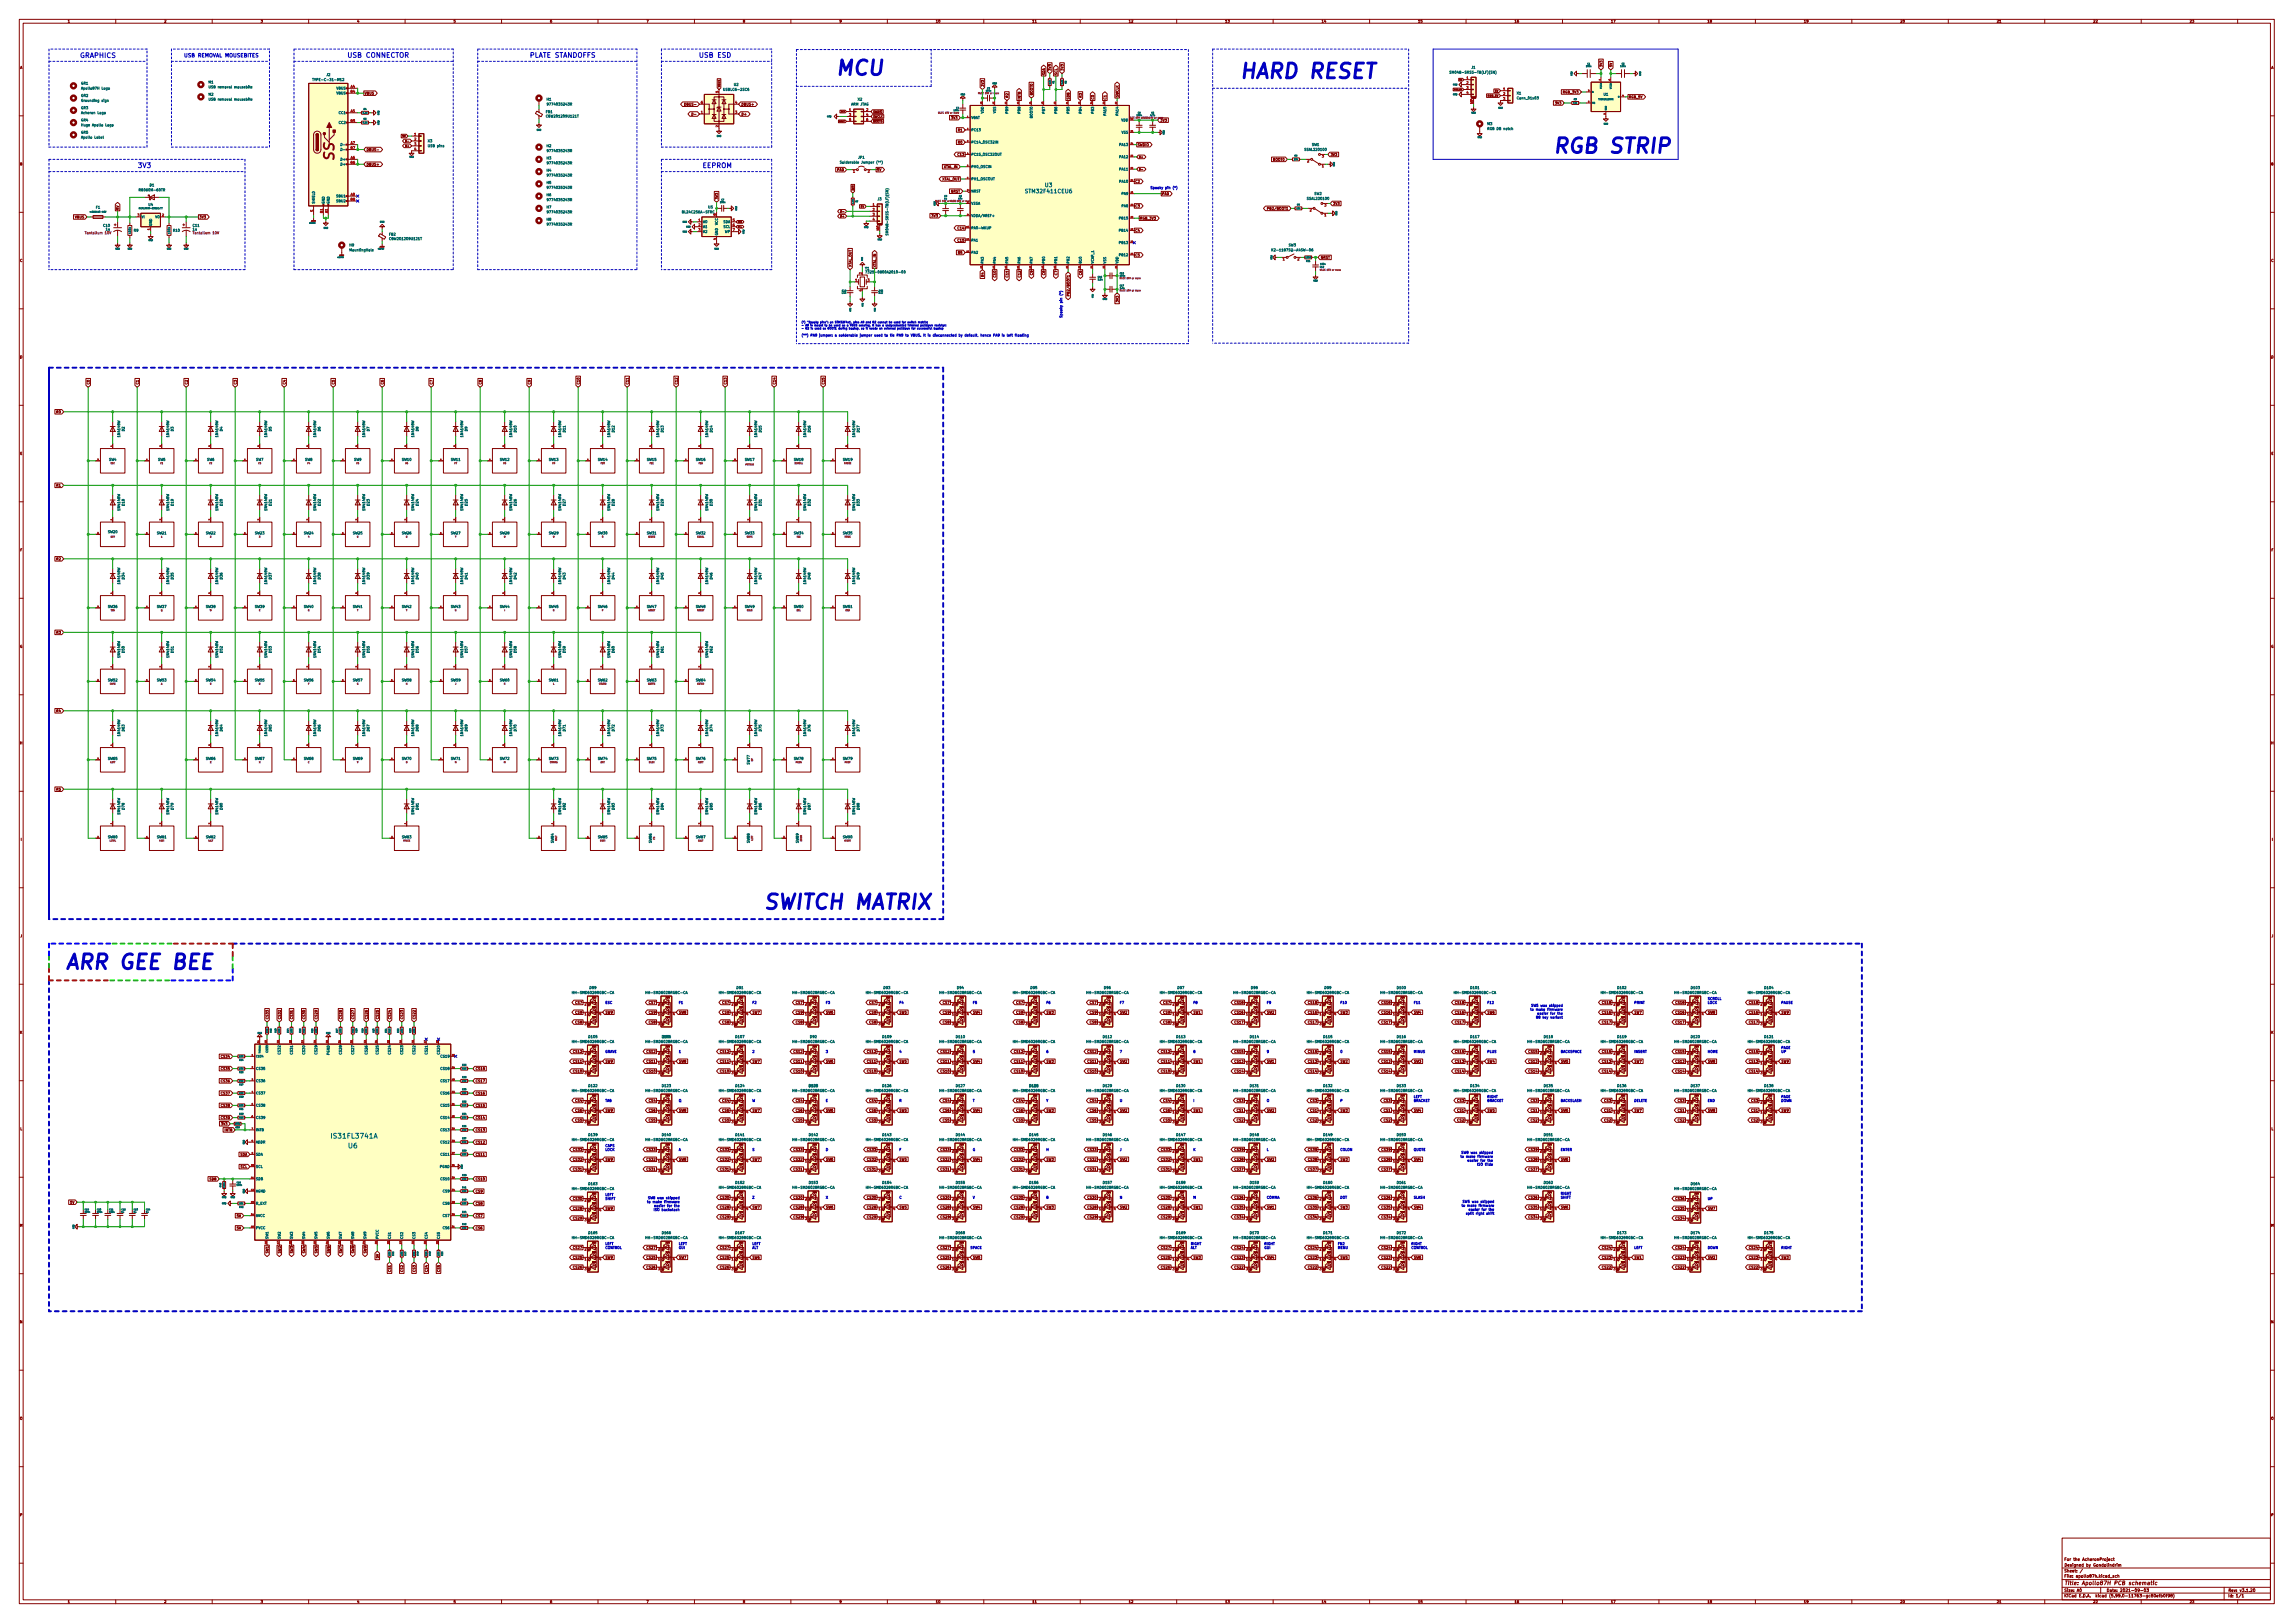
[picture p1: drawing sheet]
<svg xmlns="http://www.w3.org/2000/svg" width="1189mm" height="841mm" viewBox="0 0 1189 841" stroke-linecap="round" stroke-linejoin="round" font-family="sans-serif">
<defs><g id="words">
<g font-size="10.6" fill="#0000c2">
<text x="436" y="39">MCU</text>
<text x="647" y="41">HARD RESET</text>
<text x="811" y="79">RGB STRIP</text>
<text x="400" y="471">SWITCH MATRIX</text>
<text x="40" y="502">ARR GEE BEE</text>
</g>
<text font-size="7.1" fill="#840000" x="173" y="83" transform="rotate(-90 173 83)">SS</text>
<g font-size="3.5" fill="#0000c2">
<text x="180" y="30">USB CONNECTOR</text>
<text x="274" y="30">PLATE STANDOFFS</text>
<text x="362" y="30">USB ESD</text>
<text x="41" y="30">GRAPHICS</text>
<text x="72" y="87">3V3</text>
<text x="364" y="87">EEPROM</text>
</g>
<g font-size="3.5" fill="#006464">
<text x="173" y="590">IS31FL3741A</text>
<text x="181" y="595">U6</text>
</g>
<g font-size="2.8" fill="#006464">
<text x="532" y="100">STM32F411CEU6</text>
<text x="542" y="97">U3</text>
</g>
<text font-size="2.8" fill="#840000" x="1070" y="821">Title: Apollo87H PCB schematic</text>
<text font-size="2.7" fill="#0000c2" x="95" y="30">USB REMOVAL MOUSEBITES</text>
<g font-size="2.1" fill="#840000">
<text x="1070" y="809">For the AcheronProject</text>
<text x="1070" y="815">Sheet: /</text>
<text x="1070" y="812">Designed by Gondolindrim</text>
<text x="1070" y="817">File: apollo87h.kicad_sch</text>
<text x="1070" y="828">KiCad E.D.A. kicad (5.99.0-11763-gc80efb0f98)</text>
<text x="1070" y="825">Size: A0</text>
<text x="1092" y="825">Date: 2021-09-03</text>
<text x="1155" y="825">Rev: v3.1.20</text>
<text x="1155" y="828">Id: 1/1</text>
</g>
<g font-size="1.8" fill="#840000">
<text x="35" y="12">1</text>
<text x="85" y="12">2</text>
<text x="135" y="12">3</text>
<text x="185" y="12">4</text>
<text x="235" y="12">5</text>
<text x="285" y="12">6</text>
<text x="335" y="12">7</text>
<text x="385" y="12">8</text>
<text x="435" y="12">9</text>
<text x="485" y="12">10</text>
<text x="535" y="12">11</text>
<text x="585" y="12">12</text>
<text x="635" y="12">13</text>
<text x="685" y="12">14</text>
<text x="735" y="12">15</text>
<text x="785" y="12">16</text>
<text x="835" y="12">17</text>
<text x="885" y="12">18</text>
<text x="935" y="12">19</text>
<text x="985" y="12">20</text>
<text x="1035" y="12">21</text>
<text x="1085" y="12">22</text>
<text x="1135" y="12">23</text>
<text x="10" y="36">A</text>
<text x="831" y="35" transform="rotate(-90 831 35)">3V3</text>
<text x="836" y="35" transform="rotate(-90 836 35)">5V</text>
<text x="1177" y="36">A</text>
<text x="542" y="39" transform="rotate(-90 542 39)">SDA</text>
<text x="545" y="37" transform="rotate(-90 545 37)">3V3</text>
<text x="548" y="39" transform="rotate(-90 548 39)">SCL</text>
<text x="551" y="37" transform="rotate(-90 551 37)">3V3</text>
<text x="510" y="45" transform="rotate(-90 510 45)">3V3</text>
<text x="189" y="49">VBUS</text>
<text x="523" y="51" transform="rotate(-90 523 51)">R2</text>
<text x="529" y="52" transform="rotate(-90 529 52)">INTB</text>
<text x="535" y="49" transform="rotate(-90 535 49)">BOOT0</text>
<text x="554" y="52" transform="rotate(-90 554 52)">SDB</text>
<text x="561" y="51" transform="rotate(-90 561 51)">R3</text>
<text x="567" y="52" transform="rotate(-90 567 52)">C0</text>
<text x="573" y="52" transform="rotate(-90 573 52)">C1</text>
<text x="580" y="50" transform="rotate(-90 580 50)">SWCLK</text>
<text x="810" y="48">RGB_3V3</text>
<text x="844" y="51">RGB_5V</text>
<text x="356" y="55">DBUS-</text>
<text x="384" y="60">D+</text>
<text x="384" y="55">DBUS+</text>
<text x="806" y="54">3V3</text>
<text x="493" y="62">3V3</text>
<text x="601" y="63">3V3</text>
<text x="497" y="68">R1</text>
<text x="497" y="74">R0</text>
<text x="590" y="76">SWDIO</text>
<text x="190" y="78">DBUS-</text>
<text x="497" y="81">C13</text>
<text x="660" y="83">BOOT0</text>
<text x="690" y="81">3V3</text>
<text x="10" y="86">B</text>
<text x="190" y="86">DBUS+</text>
<text x="434" y="89">PA9</text>
<text x="455" y="89">5V</text>
<text x="489" y="87">XTAL_IN</text>
<text x="1177" y="86">B</text>
<text x="488" y="93">XTAL_OUT</text>
<text x="588" y="95">C2</text>
<text x="493" y="100">NRST</text>
<text x="602" y="101">PA9</text>
<text x="372" y="103" transform="rotate(-90 372 103)">3V3</text>
<text x="588" y="107">C3</text>
<text x="691" y="106">3V3</text>
<text x="39" y="113">VBUS</text>
<text x="62" y="109" transform="rotate(-90 62 109)">5V</text>
<text x="103" y="113">3V3</text>
<text x="483" y="113">3V3</text>
<text x="591" y="114">RGB_3V3</text>
<text x="658" y="109">PB2/BOOT1</text>
<text x="497" y="119">C14</text>
<text x="497" y="125">C15</text>
<text x="588" y="120">C4</text>
<text x="497" y="132">R5</text>
<text x="10" y="136">C</text>
<text x="588" y="133">C5</text>
<text x="685" y="134">NRST</text>
<text x="1177" y="136">C</text>
<text x="441" y="138" transform="rotate(-90 441 138)">XTAL_OUT</text>
<text x="454" y="139" transform="rotate(-90 454 139)">XTAL_IN</text>
<text x="510" y="143" transform="rotate(-90 510 143)">R4</text>
<text x="516" y="143" transform="rotate(-90 516 143)">C10</text>
<text x="523" y="143" transform="rotate(-90 523 143)">C11</text>
<text x="529" y="143" transform="rotate(-90 529 143)">C12</text>
<text x="535" y="142" transform="rotate(-90 535 142)">C9</text>
<text x="542" y="142" transform="rotate(-90 542 142)">C8</text>
<text x="548" y="142" transform="rotate(-90 548 142)">C7</text>
<text x="561" y="142" transform="rotate(-90 561 142)">C6</text>
<text x="554" y="152" transform="rotate(-90 554 152)">PB2/BOOT1</text>
<text x="580" y="156" transform="rotate(-90 580 156)">3V3</text>
<text x="10" y="186">D</text>
<text x="1177" y="186">D</text>
<text x="46" y="199" transform="rotate(-90 46 199)">C0</text>
<text x="72" y="199" transform="rotate(-90 72 199)">C1</text>
<text x="97" y="199" transform="rotate(-90 97 199)">C2</text>
<text x="123" y="199" transform="rotate(-90 123 199)">C3</text>
<text x="148" y="199" transform="rotate(-90 148 199)">C4</text>
<text x="173" y="199" transform="rotate(-90 173 199)">C5</text>
<text x="199" y="199" transform="rotate(-90 199 199)">C6</text>
<text x="224" y="199" transform="rotate(-90 224 199)">C7</text>
<text x="250" y="199" transform="rotate(-90 250 199)">C8</text>
<text x="275" y="199" transform="rotate(-90 275 199)">C9</text>
<text x="300" y="199" transform="rotate(-90 300 199)">C10</text>
<text x="326" y="199" transform="rotate(-90 326 199)">C11</text>
<text x="351" y="199" transform="rotate(-90 351 199)">C12</text>
<text x="377" y="199" transform="rotate(-90 377 199)">C13</text>
<text x="402" y="199" transform="rotate(-90 402 199)">C14</text>
<text x="427" y="199" transform="rotate(-90 427 199)">C15</text>
<text x="29" y="214">R0</text>
<text x="10" y="236">E</text>
<text x="1177" y="236">E</text>
<text x="29" y="252">R1</text>
<text x="10" y="286">F</text>
<text x="1177" y="286">F</text>
<text x="29" y="290">R2</text>
<text x="29" y="328">R3</text>
<text x="10" y="336">G</text>
<text x="1177" y="336">G</text>
<text x="29" y="369">R4</text>
<text x="10" y="386">H</text>
<text x="1177" y="386">H</text>
<text x="29" y="410">R5</text>
<text x="11" y="436">I</text>
<text x="1178" y="436">I</text>
<text x="10" y="486">J</text>
<text x="1177" y="486">J</text>
<text x="298" y="520">CS7</text>
<text x="305" y="521">R</text>
<text x="337" y="520">CS7</text>
<text x="343" y="521">R</text>
<text x="375" y="520">CS7</text>
<text x="381" y="521">R</text>
<text x="413" y="520">CS7</text>
<text x="419" y="521">R</text>
<text x="451" y="520">CS7</text>
<text x="457" y="521">R</text>
<text x="489" y="520">CS7</text>
<text x="495" y="521">R</text>
<text x="527" y="520">CS7</text>
<text x="533" y="521">R</text>
<text x="565" y="520">CS7</text>
<text x="571" y="521">R</text>
<text x="603" y="520">CS7</text>
<text x="610" y="521">R</text>
<text x="640" y="520">CS18</text>
<text x="648" y="521">R</text>
<text x="678" y="520">CS18</text>
<text x="686" y="521">R</text>
<text x="717" y="520">CS18</text>
<text x="724" y="521">R</text>
<text x="755" y="520">CS18</text>
<text x="762" y="521">R</text>
<text x="831" y="520">CS18</text>
<text x="838" y="521">R</text>
<text x="869" y="520">CS18</text>
<text x="876" y="521">R</text>
<text x="907" y="520">CS18</text>
<text x="914" y="521">R</text>
<text x="298" y="525">CS9</text>
<text x="305" y="526">G</text>
<text x="314" y="525">SW9</text>
<text x="337" y="525">CS9</text>
<text x="343" y="526">G</text>
<text x="352" y="525">SW8</text>
<text x="375" y="525">CS9</text>
<text x="381" y="526">G</text>
<text x="390" y="525">SW7</text>
<text x="413" y="525">CS9</text>
<text x="419" y="526">G</text>
<text x="428" y="525">SW6</text>
<text x="451" y="525">CS9</text>
<text x="457" y="526">G</text>
<text x="466" y="525">SW5</text>
<text x="489" y="525">CS9</text>
<text x="495" y="526">G</text>
<text x="504" y="525">SW4</text>
<text x="527" y="525">CS9</text>
<text x="533" y="526">G</text>
<text x="542" y="525">SW3</text>
<text x="565" y="525">CS9</text>
<text x="571" y="526">G</text>
<text x="580" y="525">SW2</text>
<text x="603" y="525">CS9</text>
<text x="610" y="526">G</text>
<text x="619" y="525">SW1</text>
<text x="640" y="525">CS16</text>
<text x="648" y="526">G</text>
<text x="657" y="525">SW2</text>
<text x="678" y="525">CS16</text>
<text x="686" y="526">G</text>
<text x="695" y="525">SW3</text>
<text x="717" y="525">CS16</text>
<text x="724" y="526">G</text>
<text x="733" y="525">SW4</text>
<text x="755" y="525">CS16</text>
<text x="762" y="526">G</text>
<text x="771" y="525">SW6</text>
<text x="831" y="525">CS16</text>
<text x="838" y="526">G</text>
<text x="847" y="525">SW7</text>
<text x="869" y="525">CS16</text>
<text x="876" y="526">G</text>
<text x="885" y="525">SW8</text>
<text x="907" y="525">CS16</text>
<text x="914" y="526">G</text>
<text x="923" y="525">SW9</text>
<text x="139" y="528" transform="rotate(-90 139 528)">CS33</text>
<text x="146" y="528" transform="rotate(-90 146 528)">CS32</text>
<text x="152" y="528" transform="rotate(-90 152 528)">CS31</text>
<text x="158" y="528" transform="rotate(-90 158 528)">CS30</text>
<text x="165" y="528" transform="rotate(-90 165 528)">CS29</text>
<text x="177" y="528" transform="rotate(-90 177 528)">CS28</text>
<text x="184" y="528" transform="rotate(-90 184 528)">CS27</text>
<text x="191" y="528" transform="rotate(-90 191 528)">CS26</text>
<text x="196" y="528" transform="rotate(-90 196 528)">CS25</text>
<text x="203" y="528" transform="rotate(-90 203 528)">CS24</text>
<text x="209" y="528" transform="rotate(-90 209 528)">CS23</text>
<text x="215" y="528" transform="rotate(-90 215 528)">CS22</text>
<text x="298" y="530">CS8</text>
<text x="305" y="532">B</text>
<text x="337" y="530">CS8</text>
<text x="343" y="532">B</text>
<text x="375" y="530">CS8</text>
<text x="381" y="532">B</text>
<text x="413" y="530">CS8</text>
<text x="419" y="532">B</text>
<text x="451" y="530">CS8</text>
<text x="457" y="532">B</text>
<text x="489" y="530">CS8</text>
<text x="495" y="532">B</text>
<text x="527" y="530">CS8</text>
<text x="533" y="532">B</text>
<text x="565" y="530">CS8</text>
<text x="571" y="532">B</text>
<text x="603" y="530">CS8</text>
<text x="610" y="532">B</text>
<text x="640" y="530">CS17</text>
<text x="648" y="532">B</text>
<text x="678" y="530">CS17</text>
<text x="686" y="532">B</text>
<text x="717" y="530">CS17</text>
<text x="724" y="532">B</text>
<text x="755" y="530">CS17</text>
<text x="762" y="532">B</text>
<text x="831" y="530">CS17</text>
<text x="838" y="532">B</text>
<text x="869" y="530">CS17</text>
<text x="876" y="532">B</text>
<text x="907" y="530">CS17</text>
<text x="914" y="532">B</text>
<text x="10" y="536">K</text>
<text x="1177" y="536">K</text>
<text x="297" y="546">CS12</text>
<text x="336" y="546">CS12</text>
<text x="374" y="546">CS12</text>
<text x="412" y="546">CS12</text>
<text x="450" y="546">CS12</text>
<text x="488" y="546">CS12</text>
<text x="526" y="546">CS12</text>
<text x="564" y="546">CS12</text>
<text x="602" y="546">CS12</text>
<text x="640" y="546">CS15</text>
<text x="678" y="546">CS15</text>
<text x="717" y="546">CS15</text>
<text x="755" y="546">CS15</text>
<text x="793" y="546">CS15</text>
<text x="831" y="546">CS15</text>
<text x="869" y="546">CS15</text>
<text x="907" y="546">CS15</text>
<text x="115" y="548">CS34</text>
<text x="297" y="551">CS11</text>
<text x="305" y="552">G</text>
<text x="305" y="547">R</text>
<text x="314" y="551">SW9</text>
<text x="336" y="551">CS11</text>
<text x="343" y="552">G</text>
<text x="343" y="547">R</text>
<text x="352" y="551">SW8</text>
<text x="374" y="551">CS11</text>
<text x="381" y="552">G</text>
<text x="381" y="547">R</text>
<text x="390" y="551">SW7</text>
<text x="412" y="551">CS11</text>
<text x="419" y="552">G</text>
<text x="419" y="547">R</text>
<text x="428" y="551">SW6</text>
<text x="450" y="551">CS11</text>
<text x="457" y="552">G</text>
<text x="457" y="547">R</text>
<text x="466" y="551">SW5</text>
<text x="488" y="551">CS11</text>
<text x="495" y="552">G</text>
<text x="495" y="547">R</text>
<text x="504" y="551">SW4</text>
<text x="526" y="551">CS11</text>
<text x="533" y="552">G</text>
<text x="533" y="547">R</text>
<text x="542" y="551">SW3</text>
<text x="564" y="551">CS11</text>
<text x="571" y="552">G</text>
<text x="571" y="547">R</text>
<text x="580" y="551">SW2</text>
<text x="602" y="551">CS11</text>
<text x="610" y="552">G</text>
<text x="610" y="547">R</text>
<text x="619" y="551">SW1</text>
<text x="640" y="551">CS13</text>
<text x="648" y="552">G</text>
<text x="648" y="547">R</text>
<text x="657" y="551">SW1</text>
<text x="678" y="551">CS13</text>
<text x="686" y="552">G</text>
<text x="686" y="547">R</text>
<text x="695" y="551">SW2</text>
<text x="717" y="551">CS13</text>
<text x="724" y="552">G</text>
<text x="724" y="547">R</text>
<text x="733" y="551">SW3</text>
<text x="755" y="551">CS13</text>
<text x="762" y="552">G</text>
<text x="762" y="547">R</text>
<text x="771" y="551">SW4</text>
<text x="793" y="551">CS13</text>
<text x="800" y="552">G</text>
<text x="800" y="547">R</text>
<text x="809" y="551">SW5</text>
<text x="831" y="551">CS13</text>
<text x="838" y="552">G</text>
<text x="838" y="547">R</text>
<text x="847" y="551">SW7</text>
<text x="869" y="551">CS13</text>
<text x="876" y="552">G</text>
<text x="876" y="547">R</text>
<text x="885" y="551">SW8</text>
<text x="907" y="551">CS13</text>
<text x="914" y="552">G</text>
<text x="914" y="547">R</text>
<text x="923" y="551">SW9</text>
<text x="115" y="554">CS35</text>
<text x="246" y="554">CS18</text>
<text x="297" y="556">CS10</text>
<text x="305" y="557">B</text>
<text x="336" y="556">CS10</text>
<text x="343" y="557">B</text>
<text x="374" y="556">CS10</text>
<text x="381" y="557">B</text>
<text x="412" y="556">CS10</text>
<text x="419" y="557">B</text>
<text x="450" y="556">CS10</text>
<text x="457" y="557">B</text>
<text x="488" y="556">CS10</text>
<text x="495" y="557">B</text>
<text x="526" y="556">CS10</text>
<text x="533" y="557">B</text>
<text x="564" y="556">CS10</text>
<text x="571" y="557">B</text>
<text x="602" y="556">CS10</text>
<text x="610" y="557">B</text>
<text x="640" y="556">CS14</text>
<text x="648" y="557">B</text>
<text x="678" y="556">CS14</text>
<text x="686" y="557">B</text>
<text x="717" y="556">CS14</text>
<text x="724" y="557">B</text>
<text x="755" y="556">CS14</text>
<text x="762" y="557">B</text>
<text x="793" y="556">CS14</text>
<text x="800" y="557">B</text>
<text x="831" y="556">CS14</text>
<text x="838" y="557">B</text>
<text x="869" y="556">CS14</text>
<text x="876" y="557">B</text>
<text x="907" y="556">CS14</text>
<text x="914" y="557">B</text>
<text x="115" y="561">CS36</text>
<text x="246" y="561">CS17</text>
<text x="115" y="567">CS37</text>
<text x="246" y="567">CS16</text>
<text x="115" y="574">CS38</text>
<text x="246" y="574">CS15</text>
<text x="298" y="571">CS4</text>
<text x="305" y="572">R</text>
<text x="337" y="571">CS4</text>
<text x="343" y="572">R</text>
<text x="375" y="571">CS4</text>
<text x="381" y="572">R</text>
<text x="413" y="571">CS4</text>
<text x="419" y="572">R</text>
<text x="451" y="571">CS4</text>
<text x="457" y="572">R</text>
<text x="489" y="571">CS4</text>
<text x="495" y="572">R</text>
<text x="527" y="571">CS4</text>
<text x="533" y="572">R</text>
<text x="565" y="571">CS4</text>
<text x="571" y="572">R</text>
<text x="603" y="571">CS4</text>
<text x="610" y="572">R</text>
<text x="641" y="571">CS3</text>
<text x="648" y="572">R</text>
<text x="679" y="571">CS3</text>
<text x="686" y="572">R</text>
<text x="718" y="571">CS3</text>
<text x="724" y="572">R</text>
<text x="756" y="571">CS3</text>
<text x="762" y="572">R</text>
<text x="794" y="571">CS3</text>
<text x="800" y="572">R</text>
<text x="832" y="571">CS3</text>
<text x="838" y="572">R</text>
<text x="870" y="571">CS3</text>
<text x="876" y="572">R</text>
<text x="908" y="571">CS3</text>
<text x="914" y="572">R</text>
<text x="115" y="580">CS39</text>
<text x="246" y="580">CS14</text>
<text x="298" y="576">CS6</text>
<text x="298" y="581">CS5</text>
<text x="305" y="577">G</text>
<text x="314" y="576">SW9</text>
<text x="337" y="576">CS6</text>
<text x="337" y="581">CS5</text>
<text x="343" y="577">G</text>
<text x="352" y="576">SW8</text>
<text x="375" y="581">CS5</text>
<text x="375" y="576">CS6</text>
<text x="381" y="577">G</text>
<text x="390" y="576">SW7</text>
<text x="413" y="576">CS6</text>
<text x="413" y="581">CS5</text>
<text x="419" y="577">G</text>
<text x="428" y="576">SW6</text>
<text x="451" y="576">CS6</text>
<text x="451" y="581">CS5</text>
<text x="457" y="577">G</text>
<text x="466" y="576">SW5</text>
<text x="489" y="581">CS5</text>
<text x="489" y="576">CS6</text>
<text x="495" y="577">G</text>
<text x="504" y="576">SW4</text>
<text x="527" y="581">CS5</text>
<text x="527" y="576">CS6</text>
<text x="533" y="577">G</text>
<text x="542" y="576">SW3</text>
<text x="565" y="581">CS5</text>
<text x="565" y="576">CS6</text>
<text x="571" y="577">G</text>
<text x="580" y="576">SW2</text>
<text x="603" y="576">CS6</text>
<text x="603" y="581">CS5</text>
<text x="610" y="577">G</text>
<text x="619" y="576">SW1</text>
<text x="641" y="581">CS2</text>
<text x="641" y="576">CS1</text>
<text x="648" y="577">G</text>
<text x="657" y="576">SW2</text>
<text x="679" y="576">CS1</text>
<text x="679" y="581">CS2</text>
<text x="686" y="577">G</text>
<text x="695" y="576">SW3</text>
<text x="718" y="581">CS2</text>
<text x="718" y="576">CS1</text>
<text x="724" y="577">G</text>
<text x="733" y="576">SW4</text>
<text x="756" y="581">CS2</text>
<text x="756" y="576">CS1</text>
<text x="762" y="577">G</text>
<text x="771" y="576">SW5</text>
<text x="794" y="581">CS2</text>
<text x="794" y="576">CS1</text>
<text x="800" y="577">G</text>
<text x="809" y="576">SW6</text>
<text x="832" y="581">CS2</text>
<text x="832" y="576">CS1</text>
<text x="838" y="577">G</text>
<text x="847" y="576">SW7</text>
<text x="870" y="576">CS1</text>
<text x="870" y="581">CS2</text>
<text x="876" y="577">G</text>
<text x="885" y="576">SW8</text>
<text x="908" y="576">CS1</text>
<text x="908" y="581">CS2</text>
<text x="914" y="577">G</text>
<text x="923" y="576">SW9</text>
<text x="10" y="586">L</text>
<text x="115" y="583">3V3</text>
<text x="116" y="586">INTB</text>
<text x="246" y="586">CS13</text>
<text x="305" y="582">B</text>
<text x="343" y="582">B</text>
<text x="381" y="582">B</text>
<text x="419" y="582">B</text>
<text x="457" y="582">B</text>
<text x="495" y="582">B</text>
<text x="533" y="582">B</text>
<text x="571" y="582">B</text>
<text x="610" y="582">B</text>
<text x="648" y="582">B</text>
<text x="686" y="582">B</text>
<text x="724" y="582">B</text>
<text x="762" y="582">B</text>
<text x="800" y="582">B</text>
<text x="838" y="582">B</text>
<text x="876" y="582">B</text>
<text x="914" y="582">B</text>
<text x="1177" y="586">L</text>
<text x="246" y="593">CS12</text>
<text x="124" y="599">SDA</text>
<text x="246" y="599">CS11</text>
<text x="297" y="596">CS33</text>
<text x="305" y="598">R</text>
<text x="336" y="596">CS33</text>
<text x="343" y="598">R</text>
<text x="374" y="596">CS33</text>
<text x="381" y="598">R</text>
<text x="412" y="596">CS33</text>
<text x="419" y="598">R</text>
<text x="450" y="596">CS33</text>
<text x="457" y="598">R</text>
<text x="488" y="596">CS33</text>
<text x="495" y="598">R</text>
<text x="526" y="596">CS33</text>
<text x="533" y="598">R</text>
<text x="564" y="596">CS33</text>
<text x="571" y="598">R</text>
<text x="602" y="596">CS33</text>
<text x="610" y="598">R</text>
<text x="640" y="596">CS39</text>
<text x="648" y="598">R</text>
<text x="678" y="596">CS39</text>
<text x="686" y="598">R</text>
<text x="717" y="596">CS39</text>
<text x="724" y="598">R</text>
<text x="793" y="596">CS39</text>
<text x="800" y="598">R</text>
<text x="125" y="605">SCL</text>
<text x="297" y="601">CS32</text>
<text x="305" y="603">G</text>
<text x="314" y="601">SW9</text>
<text x="336" y="601">CS32</text>
<text x="343" y="603">G</text>
<text x="352" y="601">SW8</text>
<text x="374" y="601">CS32</text>
<text x="381" y="603">G</text>
<text x="390" y="601">SW7</text>
<text x="412" y="601">CS32</text>
<text x="419" y="603">G</text>
<text x="428" y="601">SW6</text>
<text x="450" y="601">CS32</text>
<text x="457" y="603">G</text>
<text x="466" y="601">SW5</text>
<text x="488" y="601">CS32</text>
<text x="495" y="603">G</text>
<text x="504" y="601">SW4</text>
<text x="526" y="601">CS32</text>
<text x="533" y="603">G</text>
<text x="542" y="601">SW3</text>
<text x="564" y="601">CS32</text>
<text x="571" y="603">G</text>
<text x="580" y="601">SW2</text>
<text x="602" y="601">CS32</text>
<text x="610" y="603">G</text>
<text x="619" y="601">SW1</text>
<text x="640" y="601">CS38</text>
<text x="648" y="603">G</text>
<text x="657" y="601">SW2</text>
<text x="678" y="601">CS38</text>
<text x="686" y="603">G</text>
<text x="695" y="601">SW3</text>
<text x="717" y="601">CS38</text>
<text x="724" y="603">G</text>
<text x="733" y="601">SW4</text>
<text x="793" y="601">CS38</text>
<text x="800" y="603">G</text>
<text x="809" y="601">SW6</text>
<text x="109" y="612">SDB</text>
<text x="246" y="612">CS10</text>
<text x="297" y="607">CS31</text>
<text x="305" y="608">B</text>
<text x="336" y="607">CS31</text>
<text x="343" y="608">B</text>
<text x="374" y="607">CS31</text>
<text x="381" y="608">B</text>
<text x="412" y="607">CS31</text>
<text x="419" y="608">B</text>
<text x="450" y="607">CS31</text>
<text x="457" y="608">B</text>
<text x="488" y="607">CS31</text>
<text x="495" y="608">B</text>
<text x="526" y="607">CS31</text>
<text x="533" y="608">B</text>
<text x="564" y="607">CS31</text>
<text x="571" y="608">B</text>
<text x="602" y="607">CS31</text>
<text x="610" y="608">B</text>
<text x="640" y="607">CS37</text>
<text x="648" y="608">B</text>
<text x="678" y="607">CS37</text>
<text x="686" y="608">B</text>
<text x="717" y="607">CS37</text>
<text x="724" y="608">B</text>
<text x="793" y="607">CS37</text>
<text x="800" y="608">B</text>
<text x="246" y="618">CS9</text>
<text x="37" y="624">5V</text>
<text x="297" y="622">CS30</text>
<text x="305" y="623">R</text>
<text x="374" y="621">CS30</text>
<text x="381" y="622">R</text>
<text x="412" y="621">CS30</text>
<text x="419" y="622">R</text>
<text x="450" y="621">CS30</text>
<text x="457" y="622">R</text>
<text x="488" y="621">CS30</text>
<text x="495" y="622">R</text>
<text x="526" y="621">CS30</text>
<text x="533" y="622">R</text>
<text x="564" y="621">CS30</text>
<text x="571" y="622">R</text>
<text x="602" y="621">CS30</text>
<text x="610" y="622">R</text>
<text x="640" y="621">CS36</text>
<text x="648" y="622">R</text>
<text x="678" y="621">CS36</text>
<text x="686" y="622">R</text>
<text x="717" y="621">CS36</text>
<text x="724" y="622">R</text>
<text x="793" y="621">CS36</text>
<text x="800" y="622">R</text>
<text x="869" y="622">CS36</text>
<text x="876" y="623">R</text>
<text x="246" y="624">CS8</text>
<text x="297" y="627">CS28</text>
<text x="305" y="628">G</text>
<text x="314" y="627">SW9</text>
<text x="374" y="626">CS28</text>
<text x="381" y="627">G</text>
<text x="390" y="626">SW7</text>
<text x="412" y="626">CS28</text>
<text x="419" y="627">G</text>
<text x="428" y="626">SW6</text>
<text x="450" y="626">CS28</text>
<text x="457" y="627">G</text>
<text x="466" y="626">SW5</text>
<text x="488" y="626">CS28</text>
<text x="495" y="627">G</text>
<text x="504" y="626">SW4</text>
<text x="526" y="626">CS28</text>
<text x="533" y="627">G</text>
<text x="542" y="626">SW3</text>
<text x="564" y="626">CS28</text>
<text x="571" y="627">G</text>
<text x="580" y="626">SW2</text>
<text x="602" y="626">CS28</text>
<text x="610" y="627">G</text>
<text x="619" y="626">SW1</text>
<text x="640" y="626">CS35</text>
<text x="648" y="627">G</text>
<text x="657" y="626">SW1</text>
<text x="678" y="626">CS35</text>
<text x="686" y="627">G</text>
<text x="695" y="626">SW3</text>
<text x="717" y="626">CS35</text>
<text x="724" y="627">G</text>
<text x="733" y="626">SW4</text>
<text x="793" y="626">CS35</text>
<text x="800" y="627">G</text>
<text x="809" y="626">SW6</text>
<text x="869" y="627">CS35</text>
<text x="876" y="628">G</text>
<text x="885" y="627">SW7</text>
<text x="10" y="636">M</text>
<text x="123" y="631">5V</text>
<text x="246" y="631">CS7</text>
<text x="297" y="632">CS29</text>
<text x="305" y="633">B</text>
<text x="374" y="631">CS29</text>
<text x="381" y="632">B</text>
<text x="412" y="631">CS29</text>
<text x="419" y="632">B</text>
<text x="450" y="631">CS29</text>
<text x="457" y="632">B</text>
<text x="488" y="631">CS29</text>
<text x="495" y="632">B</text>
<text x="526" y="631">CS29</text>
<text x="533" y="632">B</text>
<text x="564" y="631">CS29</text>
<text x="571" y="632">B</text>
<text x="602" y="631">CS29</text>
<text x="610" y="632">B</text>
<text x="640" y="631">CS34</text>
<text x="648" y="632">B</text>
<text x="678" y="631">CS34</text>
<text x="686" y="632">B</text>
<text x="717" y="631">CS34</text>
<text x="724" y="632">B</text>
<text x="793" y="631">CS34</text>
<text x="800" y="632">B</text>
<text x="869" y="632">CS34</text>
<text x="876" y="633">B</text>
<text x="1177" y="636">M</text>
<text x="123" y="637">5V</text>
<text x="246" y="637">CS6</text>
<text x="297" y="647">CS27</text>
<text x="336" y="647">CS27</text>
<text x="374" y="647">CS27</text>
<text x="488" y="647">CS27</text>
<text x="602" y="647">CS27</text>
<text x="640" y="647">CS24</text>
<text x="678" y="647">CS24</text>
<text x="717" y="647">CS24</text>
<text x="831" y="647">CS24</text>
<text x="869" y="647">CS24</text>
<text x="907" y="647">CS24</text>
<text x="139" y="649" transform="rotate(-90 139 649)">SW1</text>
<text x="146" y="649" transform="rotate(-90 146 649)">SW2</text>
<text x="152" y="649" transform="rotate(-90 152 649)">SW3</text>
<text x="158" y="649" transform="rotate(-90 158 649)">SW4</text>
<text x="165" y="649" transform="rotate(-90 165 649)">SW5</text>
<text x="171" y="649" transform="rotate(-90 171 649)">SW6</text>
<text x="177" y="649" transform="rotate(-90 177 649)">SW7</text>
<text x="184" y="649" transform="rotate(-90 184 649)">SW8</text>
<text x="190" y="649" transform="rotate(-90 190 649)">SW9</text>
<text x="196" y="652" transform="rotate(-90 196 652)">5V</text>
<text x="297" y="652">CS25</text>
<text x="305" y="653">G</text>
<text x="305" y="648">R</text>
<text x="314" y="652">SW9</text>
<text x="336" y="652">CS25</text>
<text x="343" y="653">G</text>
<text x="343" y="648">R</text>
<text x="352" y="652">SW7</text>
<text x="374" y="652">CS25</text>
<text x="381" y="653">G</text>
<text x="381" y="648">R</text>
<text x="390" y="652">SW6</text>
<text x="488" y="652">CS25</text>
<text x="495" y="653">G</text>
<text x="495" y="648">R</text>
<text x="504" y="652">SW5</text>
<text x="602" y="652">CS25</text>
<text x="610" y="653">G</text>
<text x="610" y="648">R</text>
<text x="619" y="652">SW3</text>
<text x="640" y="652">CS23</text>
<text x="648" y="653">G</text>
<text x="648" y="648">R</text>
<text x="657" y="652">SW4</text>
<text x="678" y="652">CS23</text>
<text x="686" y="653">G</text>
<text x="686" y="648">R</text>
<text x="695" y="652">SW5</text>
<text x="717" y="652">CS23</text>
<text x="724" y="653">G</text>
<text x="724" y="648">R</text>
<text x="733" y="652">SW6</text>
<text x="831" y="652">CS23</text>
<text x="838" y="653">G</text>
<text x="838" y="648">R</text>
<text x="847" y="652">SW1</text>
<text x="869" y="652">CS23</text>
<text x="876" y="653">G</text>
<text x="876" y="648">R</text>
<text x="885" y="652">SW2</text>
<text x="907" y="652">CS23</text>
<text x="914" y="653">G</text>
<text x="914" y="648">R</text>
<text x="923" y="652">SW3</text>
<text x="203" y="659" transform="rotate(-90 203 659)">CS1</text>
<text x="209" y="659" transform="rotate(-90 209 659)">CS2</text>
<text x="215" y="659" transform="rotate(-90 215 659)">CS3</text>
<text x="222" y="659" transform="rotate(-90 222 659)">CS4</text>
<text x="228" y="659" transform="rotate(-90 228 659)">CS5</text>
<text x="297" y="657">CS26</text>
<text x="305" y="659">B</text>
<text x="336" y="657">CS26</text>
<text x="343" y="659">B</text>
<text x="374" y="657">CS26</text>
<text x="381" y="659">B</text>
<text x="488" y="657">CS26</text>
<text x="495" y="659">B</text>
<text x="602" y="657">CS26</text>
<text x="610" y="659">B</text>
<text x="640" y="657">CS22</text>
<text x="648" y="659">B</text>
<text x="678" y="657">CS22</text>
<text x="686" y="659">B</text>
<text x="717" y="657">CS22</text>
<text x="724" y="659">B</text>
<text x="831" y="657">CS22</text>
<text x="838" y="659">B</text>
<text x="869" y="657">CS22</text>
<text x="876" y="659">B</text>
<text x="907" y="657">CS22</text>
<text x="914" y="659">B</text>
<text x="10" y="686">N</text>
<text x="1177" y="686">N</text>
<text x="10" y="736">O</text>
<text x="1177" y="736">O</text>
<text x="10" y="786">P</text>
<text x="1177" y="786">P</text>
<text x="35" y="831">1</text>
<text x="85" y="831">2</text>
<text x="135" y="831">3</text>
<text x="185" y="831">4</text>
<text x="235" y="831">5</text>
<text x="285" y="831">6</text>
<text x="335" y="831">7</text>
<text x="385" y="831">8</text>
<text x="435" y="831">9</text>
<text x="485" y="831">10</text>
<text x="535" y="831">11</text>
<text x="585" y="831">12</text>
<text x="635" y="831">13</text>
<text x="685" y="831">14</text>
<text x="735" y="831">15</text>
<text x="785" y="831">16</text>
<text x="835" y="831">17</text>
<text x="885" y="831">18</text>
<text x="935" y="831">19</text>
<text x="985" y="831">20</text>
<text x="1035" y="831">21</text>
<text x="1085" y="831">22</text>
<text x="1135" y="831">23</text>
</g>
<g font-size="1.8" fill="#006464">
<text x="763" y="36">J1</text>
<text x="164" y="42">TYPE-C-31-M12</text>
<text x="169" y="39">J2</text>
<text x="753" y="38">SM04B-SRSS-TB(LF)(SN)</text>
<text x="42" y="44">GR1</text>
<text x="43" y="46">Apollo87H Logo</text>
<text x="108" y="43">M1</text>
<text x="109" y="46">USB removal mousebite</text>
<text x="174" y="46">VBUS</text>
<text x="376" y="47">USBLC6-2SC6</text>
<text x="381" y="44">U2</text>
<text x="42" y="50">GR2</text>
<text x="43" y="53">Grounding sign</text>
<text x="108" y="50">M2</text>
<text x="109" y="52">USB removal mousebite</text>
<text x="174" y="49">VBUS</text>
<text x="283" y="52">H1</text>
<text x="445" y="52">X2</text>
<text x="786" y="49">X1</text>
<text x="787" y="51">Conn_01x03</text>
<text x="831" y="50">U1</text>
<text x="42" y="57">GR3</text>
<text x="42" y="59">Acheron Logo</text>
<text x="176" y="59">CC1</text>
<text x="283" y="59">FB1</text>
<text x="284" y="55">9774035243R</text>
<text x="441" y="55">ARM JTAG</text>
<text x="510" y="59" transform="rotate(-90 510 59)">VDD</text>
<text x="516" y="59" transform="rotate(-90 516 59)">VSS</text>
<text x="523" y="59" transform="rotate(-90 523 59)">PB9</text>
<text x="529" y="59" transform="rotate(-90 529 59)">PB8</text>
<text x="542" y="59" transform="rotate(-90 542 59)">PB7</text>
<text x="548" y="59" transform="rotate(-90 548 59)">PB6</text>
<text x="554" y="59" transform="rotate(-90 554 59)">PB5</text>
<text x="561" y="59" transform="rotate(-90 561 59)">PB4</text>
<text x="567" y="59" transform="rotate(-90 567 59)">PB3</text>
<text x="573" y="60" transform="rotate(-90 573 60)">PA15</text>
<text x="580" y="60" transform="rotate(-90 580 60)">PA14</text>
<text x="42" y="63">GR4</text>
<text x="43" y="65">Huge Apollo Logo</text>
<text x="176" y="64">CC2</text>
<text x="284" y="61">CBW201209U121T</text>
<text x="503" y="62">VBAT</text>
<text x="535" y="61" transform="rotate(-90 535 61)">BOOT0</text>
<text x="581" y="63">VDD</text>
<text x="771" y="65">M3</text>
<text x="42" y="69">GR5</text>
<text x="43" y="72">Apollo Label</text>
<text x="503" y="68">PC13</text>
<text x="581" y="69">VSS</text>
<text x="772" y="67">RGB DB notch</text>
<text x="222" y="74">X3</text>
<text x="222" y="76">USB pins</text>
<text x="283" y="76">H2</text>
<text x="503" y="74">PC14_OSC32IN</text>
<text x="581" y="76">PA13</text>
<text x="680" y="76">SW1</text>
<text x="177" y="83">D+</text>
<text x="283" y="83">H3</text>
<text x="284" y="79">9774035243R</text>
<text x="445" y="82">JP1</text>
<text x="503" y="81">PC15_OSC32OUT</text>
<text x="581" y="82">PA12</text>
<text x="677" y="78">SSAL220100</text>
<text x="177" y="86">D+</text>
<text x="283" y="89">H4</text>
<text x="284" y="85">9774035243R</text>
<text x="437" y="85">Solderable Jumper (**)</text>
<text x="503" y="87">PH0_OSCIN</text>
<text x="581" y="88">PA11</text>
<text x="283" y="95">H5</text>
<text x="284" y="91">9774035243R</text>
<text x="503" y="93">PH1_OSCOUT</text>
<text x="581" y="95">PA10</text>
<text x="73" y="99">RB060M-60TR</text>
<text x="78" y="97">D1</text>
<text x="283" y="102">H6</text>
<text x="284" y="98">9774035243R</text>
<text x="503" y="100">NRST</text>
<text x="582" y="101">PA9</text>
<text x="681" y="101">SW2</text>
<text x="77" y="107">U4</text>
<text x="163" y="106" transform="rotate(-90 163 106)">SHIELD</text>
<text x="168" y="106" transform="rotate(-90 168 106)">GND</text>
<text x="171" y="106" transform="rotate(-90 171 106)">GND</text>
<text x="175" y="102">SBU1</text>
<text x="175" y="105">SBU2</text>
<text x="283" y="108">H7</text>
<text x="284" y="104">9774035243R</text>
<text x="367" y="108">U5</text>
<text x="455" y="104">J3</text>
<text x="503" y="106">VSSA</text>
<text x="582" y="107">PA8</text>
<text x="678" y="104">SSAL220100</text>
<text x="50" y="108">F1</text>
<text x="73" y="113">VI</text>
<text x="80" y="113">VO</text>
<text x="284" y="111">9774035243R</text>
<text x="354" y="111">BL24C256A-SFRC</text>
<text x="503" y="112">VDDA/VREF+</text>
<text x="581" y="114">PB15</text>
<text x="54" y="118">C10</text>
<text x="55" y="119">1u</text>
<text x="79" y="117" transform="rotate(-90 79 117)">GND</text>
<text x="100" y="118">C11</text>
<text x="283" y="114">H8</text>
<text x="284" y="117">9774035243R</text>
<text x="364" y="116">A0</text>
<text x="364" y="118">A1</text>
<text x="372" y="117" transform="rotate(-90 372 117)">VCC</text>
<text x="375" y="116">SDA</text>
<text x="375" y="118">SCL</text>
<text x="503" y="119">PA0-WKUP</text>
<text x="69" y="120">R9</text>
<text x="90" y="120">R10</text>
<text x="202" y="122">FB2</text>
<text x="202" y="124">CBW201209U121T</text>
<text x="364" y="121">A2</text>
<text x="372" y="122" transform="rotate(-90 372 122)">GND</text>
<text x="376" y="121">WP</text>
<text x="461" y="120" transform="rotate(-90 461 120)">SM04B-SRSS-TB(LF)(SN)</text>
<text x="503" y="125">PA1</text>
<text x="581" y="120">PB14</text>
<text x="181" y="128">H9</text>
<text x="182" y="130">MountingHole</text>
<text x="503" y="131">PA2</text>
<text x="581" y="126">PB13</text>
<text x="661" y="130">K2-1187SQ-A4SW-06</text>
<text x="668" y="128">SW3</text>
<text x="510" y="137" transform="rotate(-90 510 137)">PA3</text>
<text x="516" y="137" transform="rotate(-90 516 137)">PA4</text>
<text x="523" y="137" transform="rotate(-90 523 137)">PA5</text>
<text x="529" y="137" transform="rotate(-90 529 137)">PA6</text>
<text x="535" y="137" transform="rotate(-90 535 137)">PA7</text>
<text x="542" y="137" transform="rotate(-90 542 137)">PB0</text>
<text x="548" y="137" transform="rotate(-90 548 137)">PB1</text>
<text x="554" y="137" transform="rotate(-90 554 137)">PB2</text>
<text x="561" y="137" transform="rotate(-90 561 137)">B10</text>
<text x="567" y="137" transform="rotate(-90 567 137)">VCAP_1</text>
<text x="573" y="137" transform="rotate(-90 573 137)">VSS</text>
<text x="580" y="137" transform="rotate(-90 580 137)">VDD</text>
<text x="581" y="133">PB12</text>
<text x="448" y="140">Y1</text>
<text x="451" y="142">7325-0800A2010-00</text>
<text x="62" y="226" transform="rotate(-90 62 226)">1N4148W</text>
<text x="65" y="223" transform="rotate(-90 65 223)">D2</text>
<text x="88" y="226" transform="rotate(-90 88 226)">1N4148W</text>
<text x="90" y="223" transform="rotate(-90 90 223)">D3</text>
<text x="113" y="226" transform="rotate(-90 113 226)">1N4148W</text>
<text x="115" y="223" transform="rotate(-90 115 223)">D4</text>
<text x="138" y="226" transform="rotate(-90 138 226)">1N4148W</text>
<text x="141" y="223" transform="rotate(-90 141 223)">D5</text>
<text x="164" y="226" transform="rotate(-90 164 226)">1N4148W</text>
<text x="166" y="223" transform="rotate(-90 166 223)">D6</text>
<text x="189" y="226" transform="rotate(-90 189 226)">1N4148W</text>
<text x="192" y="223" transform="rotate(-90 192 223)">D7</text>
<text x="215" y="226" transform="rotate(-90 215 226)">1N4148W</text>
<text x="217" y="223" transform="rotate(-90 217 223)">D8</text>
<text x="240" y="226" transform="rotate(-90 240 226)">1N4148W</text>
<text x="242" y="223" transform="rotate(-90 242 223)">D9</text>
<text x="265" y="226" transform="rotate(-90 265 226)">1N4148W</text>
<text x="268" y="224" transform="rotate(-90 268 224)">D10</text>
<text x="291" y="226" transform="rotate(-90 291 226)">1N4148W</text>
<text x="293" y="224" transform="rotate(-90 293 224)">D11</text>
<text x="316" y="226" transform="rotate(-90 316 226)">1N4148W</text>
<text x="319" y="224" transform="rotate(-90 319 224)">D12</text>
<text x="342" y="226" transform="rotate(-90 342 226)">1N4148W</text>
<text x="344" y="224" transform="rotate(-90 344 224)">D13</text>
<text x="367" y="226" transform="rotate(-90 367 226)">1N4148W</text>
<text x="369" y="224" transform="rotate(-90 369 224)">D14</text>
<text x="392" y="226" transform="rotate(-90 392 226)">1N4148W</text>
<text x="395" y="224" transform="rotate(-90 395 224)">D15</text>
<text x="418" y="226" transform="rotate(-90 418 226)">1N4148W</text>
<text x="420" y="224" transform="rotate(-90 420 224)">D16</text>
<text x="443" y="226" transform="rotate(-90 443 226)">1N4148W</text>
<text x="446" y="224" transform="rotate(-90 446 224)">D17</text>
<text x="57" y="239">SW4</text>
<text x="82" y="239">SW5</text>
<text x="107" y="239">SW6</text>
<text x="133" y="239">SW7</text>
<text x="158" y="239">SW8</text>
<text x="184" y="239">SW9</text>
<text x="208" y="239">SW10</text>
<text x="234" y="239">SW11</text>
<text x="259" y="239">SW12</text>
<text x="285" y="239">SW13</text>
<text x="310" y="239">SW14</text>
<text x="335" y="239">SW15</text>
<text x="361" y="239">SW16</text>
<text x="386" y="239">SW17</text>
<text x="412" y="239">SW18</text>
<text x="437" y="239">SW19</text>
<text x="65" y="262" transform="rotate(-90 65 262)">D18</text>
<text x="90" y="262" transform="rotate(-90 90 262)">D19</text>
<text x="115" y="262" transform="rotate(-90 115 262)">D20</text>
<text x="141" y="262" transform="rotate(-90 141 262)">D21</text>
<text x="166" y="262" transform="rotate(-90 166 262)">D22</text>
<text x="192" y="262" transform="rotate(-90 192 262)">D23</text>
<text x="217" y="262" transform="rotate(-90 217 262)">D24</text>
<text x="242" y="262" transform="rotate(-90 242 262)">D25</text>
<text x="268" y="262" transform="rotate(-90 268 262)">D26</text>
<text x="293" y="262" transform="rotate(-90 293 262)">D27</text>
<text x="319" y="262" transform="rotate(-90 319 262)">D28</text>
<text x="344" y="262" transform="rotate(-90 344 262)">D29</text>
<text x="369" y="262" transform="rotate(-90 369 262)">D30</text>
<text x="395" y="262" transform="rotate(-90 395 262)">D31</text>
<text x="420" y="262" transform="rotate(-90 420 262)">D32</text>
<text x="446" y="262" transform="rotate(-90 446 262)">D33</text>
<text x="62" y="264" transform="rotate(-90 62 264)">1N4148W</text>
<text x="88" y="264" transform="rotate(-90 88 264)">1N4148W</text>
<text x="113" y="264" transform="rotate(-90 113 264)">1N4148W</text>
<text x="138" y="264" transform="rotate(-90 138 264)">1N4148W</text>
<text x="164" y="264" transform="rotate(-90 164 264)">1N4148W</text>
<text x="189" y="264" transform="rotate(-90 189 264)">1N4148W</text>
<text x="215" y="264" transform="rotate(-90 215 264)">1N4148W</text>
<text x="240" y="264" transform="rotate(-90 240 264)">1N4148W</text>
<text x="265" y="264" transform="rotate(-90 265 264)">1N4148W</text>
<text x="291" y="264" transform="rotate(-90 291 264)">1N4148W</text>
<text x="316" y="264" transform="rotate(-90 316 264)">1N4148W</text>
<text x="342" y="264" transform="rotate(-90 342 264)">1N4148W</text>
<text x="367" y="264" transform="rotate(-90 367 264)">1N4148W</text>
<text x="392" y="264" transform="rotate(-90 392 264)">1N4148W</text>
<text x="418" y="264" transform="rotate(-90 418 264)">1N4148W</text>
<text x="443" y="264" transform="rotate(-90 443 264)">1N4148W</text>
<text x="56" y="276">SW20</text>
<text x="81" y="277">SW21</text>
<text x="107" y="277">SW22</text>
<text x="132" y="277">SW23</text>
<text x="158" y="277">SW24</text>
<text x="183" y="277">SW25</text>
<text x="208" y="277">SW26</text>
<text x="234" y="277">SW27</text>
<text x="259" y="277">SW28</text>
<text x="285" y="277">SW29</text>
<text x="310" y="277">SW30</text>
<text x="335" y="277">SW31</text>
<text x="361" y="277">SW32</text>
<text x="386" y="277">SW33</text>
<text x="412" y="277">SW34</text>
<text x="437" y="277">SW35</text>
<text x="62" y="302" transform="rotate(-90 62 302)">1N4148W</text>
<text x="65" y="300" transform="rotate(-90 65 300)">D34</text>
<text x="88" y="302" transform="rotate(-90 88 302)">1N4148W</text>
<text x="90" y="300" transform="rotate(-90 90 300)">D35</text>
<text x="113" y="302" transform="rotate(-90 113 302)">1N4148W</text>
<text x="115" y="300" transform="rotate(-90 115 300)">D36</text>
<text x="138" y="302" transform="rotate(-90 138 302)">1N4148W</text>
<text x="141" y="300" transform="rotate(-90 141 300)">D37</text>
<text x="164" y="302" transform="rotate(-90 164 302)">1N4148W</text>
<text x="166" y="300" transform="rotate(-90 166 300)">D38</text>
<text x="189" y="302" transform="rotate(-90 189 302)">1N4148W</text>
<text x="192" y="300" transform="rotate(-90 192 300)">D39</text>
<text x="215" y="302" transform="rotate(-90 215 302)">1N4148W</text>
<text x="217" y="300" transform="rotate(-90 217 300)">D40</text>
<text x="240" y="302" transform="rotate(-90 240 302)">1N4148W</text>
<text x="242" y="300" transform="rotate(-90 242 300)">D41</text>
<text x="265" y="302" transform="rotate(-90 265 302)">1N4148W</text>
<text x="268" y="300" transform="rotate(-90 268 300)">D42</text>
<text x="291" y="302" transform="rotate(-90 291 302)">1N4148W</text>
<text x="293" y="300" transform="rotate(-90 293 300)">D43</text>
<text x="316" y="302" transform="rotate(-90 316 302)">1N4148W</text>
<text x="319" y="300" transform="rotate(-90 319 300)">D44</text>
<text x="342" y="302" transform="rotate(-90 342 302)">1N4148W</text>
<text x="344" y="300" transform="rotate(-90 344 300)">D45</text>
<text x="367" y="302" transform="rotate(-90 367 302)">1N4148W</text>
<text x="369" y="300" transform="rotate(-90 369 300)">D46</text>
<text x="392" y="302" transform="rotate(-90 392 302)">1N4148W</text>
<text x="395" y="300" transform="rotate(-90 395 300)">D47</text>
<text x="418" y="302" transform="rotate(-90 418 302)">1N4148W</text>
<text x="420" y="300" transform="rotate(-90 420 300)">D48</text>
<text x="443" y="302" transform="rotate(-90 443 302)">1N4148W</text>
<text x="446" y="300" transform="rotate(-90 446 300)">D49</text>
<text x="56" y="315">SW36</text>
<text x="81" y="315">SW37</text>
<text x="107" y="315">SW38</text>
<text x="132" y="315">SW39</text>
<text x="158" y="315">SW40</text>
<text x="183" y="315">SW41</text>
<text x="208" y="315">SW42</text>
<text x="234" y="315">SW43</text>
<text x="259" y="315">SW44</text>
<text x="285" y="315">SW45</text>
<text x="310" y="315">SW46</text>
<text x="335" y="315">SW47</text>
<text x="361" y="315">SW48</text>
<text x="386" y="315">SW49</text>
<text x="412" y="315">SW50</text>
<text x="437" y="315">SW51</text>
<text x="62" y="341" transform="rotate(-90 62 341)">1N4148W</text>
<text x="65" y="338" transform="rotate(-90 65 338)">D50</text>
<text x="88" y="341" transform="rotate(-90 88 341)">1N4148W</text>
<text x="90" y="338" transform="rotate(-90 90 338)">D51</text>
<text x="113" y="341" transform="rotate(-90 113 341)">1N4148W</text>
<text x="115" y="338" transform="rotate(-90 115 338)">D52</text>
<text x="138" y="341" transform="rotate(-90 138 341)">1N4148W</text>
<text x="141" y="338" transform="rotate(-90 141 338)">D53</text>
<text x="164" y="341" transform="rotate(-90 164 341)">1N4148W</text>
<text x="166" y="338" transform="rotate(-90 166 338)">D54</text>
<text x="189" y="341" transform="rotate(-90 189 341)">1N4148W</text>
<text x="192" y="338" transform="rotate(-90 192 338)">D55</text>
<text x="215" y="341" transform="rotate(-90 215 341)">1N4148W</text>
<text x="217" y="338" transform="rotate(-90 217 338)">D56</text>
<text x="240" y="341" transform="rotate(-90 240 341)">1N4148W</text>
<text x="242" y="338" transform="rotate(-90 242 338)">D57</text>
<text x="265" y="341" transform="rotate(-90 265 341)">1N4148W</text>
<text x="268" y="338" transform="rotate(-90 268 338)">D58</text>
<text x="291" y="341" transform="rotate(-90 291 341)">1N4148W</text>
<text x="293" y="338" transform="rotate(-90 293 338)">D59</text>
<text x="316" y="341" transform="rotate(-90 316 341)">1N4148W</text>
<text x="319" y="338" transform="rotate(-90 319 338)">D60</text>
<text x="342" y="341" transform="rotate(-90 342 341)">1N4148W</text>
<text x="344" y="338" transform="rotate(-90 344 338)">D61</text>
<text x="367" y="341" transform="rotate(-90 367 341)">1N4148W</text>
<text x="369" y="338" transform="rotate(-90 369 338)">D62</text>
<text x="56" y="353">SW52</text>
<text x="81" y="353">SW53</text>
<text x="107" y="353">SW54</text>
<text x="132" y="353">SW55</text>
<text x="158" y="353">SW56</text>
<text x="183" y="353">SW57</text>
<text x="208" y="353">SW58</text>
<text x="234" y="353">SW59</text>
<text x="259" y="353">SW60</text>
<text x="285" y="353">SW61</text>
<text x="310" y="353">SW62</text>
<text x="335" y="353">SW63</text>
<text x="361" y="353">SW64</text>
<text x="62" y="381" transform="rotate(-90 62 381)">1N4148W</text>
<text x="65" y="379" transform="rotate(-90 65 379)">D63</text>
<text x="113" y="381" transform="rotate(-90 113 381)">1N4148W</text>
<text x="115" y="379" transform="rotate(-90 115 379)">D64</text>
<text x="138" y="381" transform="rotate(-90 138 381)">1N4148W</text>
<text x="141" y="379" transform="rotate(-90 141 379)">D65</text>
<text x="164" y="381" transform="rotate(-90 164 381)">1N4148W</text>
<text x="166" y="379" transform="rotate(-90 166 379)">D66</text>
<text x="189" y="381" transform="rotate(-90 189 381)">1N4148W</text>
<text x="192" y="379" transform="rotate(-90 192 379)">D67</text>
<text x="215" y="381" transform="rotate(-90 215 381)">1N4148W</text>
<text x="217" y="379" transform="rotate(-90 217 379)">D68</text>
<text x="240" y="381" transform="rotate(-90 240 381)">1N4148W</text>
<text x="242" y="379" transform="rotate(-90 242 379)">D69</text>
<text x="265" y="381" transform="rotate(-90 265 381)">1N4148W</text>
<text x="268" y="379" transform="rotate(-90 268 379)">D70</text>
<text x="291" y="381" transform="rotate(-90 291 381)">1N4148W</text>
<text x="293" y="379" transform="rotate(-90 293 379)">D71</text>
<text x="316" y="381" transform="rotate(-90 316 381)">1N4148W</text>
<text x="319" y="379" transform="rotate(-90 319 379)">D72</text>
<text x="342" y="381" transform="rotate(-90 342 381)">1N4148W</text>
<text x="344" y="379" transform="rotate(-90 344 379)">D73</text>
<text x="367" y="381" transform="rotate(-90 367 381)">1N4148W</text>
<text x="369" y="379" transform="rotate(-90 369 379)">D74</text>
<text x="392" y="381" transform="rotate(-90 392 381)">1N4148W</text>
<text x="395" y="379" transform="rotate(-90 395 379)">D75</text>
<text x="418" y="381" transform="rotate(-90 418 381)">1N4148W</text>
<text x="420" y="379" transform="rotate(-90 420 379)">D76</text>
<text x="443" y="381" transform="rotate(-90 443 381)">1N4148W</text>
<text x="446" y="379" transform="rotate(-90 446 379)">D77</text>
<text x="56" y="394">SW65</text>
<text x="107" y="394">SW66</text>
<text x="132" y="394">SW67</text>
<text x="158" y="394">SW68</text>
<text x="183" y="394">SW69</text>
<text x="208" y="394">SW70</text>
<text x="234" y="394">SW71</text>
<text x="259" y="394">SW72</text>
<text x="285" y="394">SW73</text>
<text x="310" y="394">SW74</text>
<text x="335" y="394">SW75</text>
<text x="361" y="394">SW76</text>
<text x="412" y="394">SW78</text>
<text x="437" y="394">SW79</text>
<text x="389" y="396" transform="rotate(-90 389 396)">SW77</text>
<text x="65" y="419" transform="rotate(-90 65 419)">D78</text>
<text x="90" y="419" transform="rotate(-90 90 419)">D79</text>
<text x="115" y="419" transform="rotate(-90 115 419)">D80</text>
<text x="217" y="419" transform="rotate(-90 217 419)">D81</text>
<text x="293" y="419" transform="rotate(-90 293 419)">D82</text>
<text x="319" y="419" transform="rotate(-90 319 419)">D83</text>
<text x="344" y="419" transform="rotate(-90 344 419)">D84</text>
<text x="369" y="419" transform="rotate(-90 369 419)">D85</text>
<text x="395" y="419" transform="rotate(-90 395 419)">D86</text>
<text x="420" y="419" transform="rotate(-90 420 419)">D87</text>
<text x="446" y="419" transform="rotate(-90 446 419)">D88</text>
<text x="62" y="422" transform="rotate(-90 62 422)">1N4148W</text>
<text x="88" y="422" transform="rotate(-90 88 422)">1N4148W</text>
<text x="113" y="422" transform="rotate(-90 113 422)">1N4148W</text>
<text x="215" y="422" transform="rotate(-90 215 422)">1N4148W</text>
<text x="291" y="422" transform="rotate(-90 291 422)">1N4148W</text>
<text x="316" y="422" transform="rotate(-90 316 422)">1N4148W</text>
<text x="342" y="422" transform="rotate(-90 342 422)">1N4148W</text>
<text x="367" y="422" transform="rotate(-90 367 422)">1N4148W</text>
<text x="392" y="422" transform="rotate(-90 392 422)">1N4148W</text>
<text x="418" y="422" transform="rotate(-90 418 422)">1N4148W</text>
<text x="443" y="422" transform="rotate(-90 443 422)">1N4148W</text>
<text x="56" y="434">SW80</text>
<text x="81" y="434">SW81</text>
<text x="107" y="434">SW82</text>
<text x="208" y="434">SW83</text>
<text x="287" y="437" transform="rotate(-90 287 437)">SW84</text>
<text x="310" y="434">SW85</text>
<text x="338" y="437" transform="rotate(-90 338 437)">SW86</text>
<text x="361" y="434">SW87</text>
<text x="389" y="437" transform="rotate(-90 389 437)">SW88</text>
<text x="414" y="437" transform="rotate(-90 414 437)">SW89</text>
<text x="437" y="434">SW90</text>
<text x="298" y="515">HH-SMD6028RGBC-CA</text>
<text x="306" y="512">D89</text>
<text x="336" y="515">HH-SMD6028RGBC-CA</text>
<text x="374" y="515">HH-SMD6028RGBC-CA</text>
<text x="382" y="512">D91</text>
<text x="412" y="515">HH-SMD6028RGBC-CA</text>
<text x="450" y="515">HH-SMD6028RGBC-CA</text>
<text x="458" y="512">D93</text>
<text x="488" y="515">HH-SMD6028RGBC-CA</text>
<text x="496" y="512">D94</text>
<text x="526" y="515">HH-SMD6028RGBC-CA</text>
<text x="534" y="512">D95</text>
<text x="564" y="515">HH-SMD6028RGBC-CA</text>
<text x="572" y="512">D96</text>
<text x="602" y="515">HH-SMD6028RGBC-CA</text>
<text x="611" y="512">D97</text>
<text x="641" y="515">HH-SMD6028RGBC-CA</text>
<text x="649" y="512">D98</text>
<text x="679" y="515">HH-SMD6028RGBC-CA</text>
<text x="687" y="512">D99</text>
<text x="717" y="515">HH-SMD6028RGBC-CA</text>
<text x="724" y="512">D100</text>
<text x="755" y="515">HH-SMD6028RGBC-CA</text>
<text x="762" y="512">D101</text>
<text x="831" y="515">HH-SMD6028RGBC-CA</text>
<text x="839" y="512">D102</text>
<text x="869" y="515">HH-SMD6028RGBC-CA</text>
<text x="877" y="512">D103</text>
<text x="907" y="515">HH-SMD6028RGBC-CA</text>
<text x="915" y="512">D104</text>
<text x="305" y="538">D105</text>
<text x="344" y="538">D90</text>
<text x="381" y="538">D107</text>
<text x="420" y="538">D92</text>
<text x="458" y="538">D109</text>
<text x="496" y="538">D110</text>
<text x="572" y="538">D112</text>
<text x="610" y="538">D113</text>
<text x="648" y="538">D114</text>
<text x="686" y="538">D115</text>
<text x="724" y="538">D116</text>
<text x="762" y="538">D117</text>
<text x="801" y="538">D118</text>
<text x="839" y="538">D119</text>
<text x="877" y="538">D120</text>
<text x="915" y="538">D121</text>
<text x="145" y="546" transform="rotate(-90 145 546)">CS32</text>
<text x="152" y="546" transform="rotate(-90 152 546)">CS31</text>
<text x="158" y="546" transform="rotate(-90 158 546)">CS30</text>
<text x="164" y="546" transform="rotate(-90 164 546)">CS29</text>
<text x="177" y="546" transform="rotate(-90 177 546)">CS28</text>
<text x="184" y="546" transform="rotate(-90 184 546)">CS27</text>
<text x="190" y="546" transform="rotate(-90 190 546)">CS26</text>
<text x="196" y="546" transform="rotate(-90 196 546)">CS25</text>
<text x="203" y="546" transform="rotate(-90 203 546)">CS24</text>
<text x="209" y="546" transform="rotate(-90 209 546)">CS23</text>
<text x="215" y="546" transform="rotate(-90 215 546)">CS22</text>
<text x="222" y="546" transform="rotate(-90 222 546)">CS21</text>
<text x="228" y="546" transform="rotate(-90 228 546)">CS20</text>
<text x="298" y="540">HH-SMD6028RGBC-CA</text>
<text x="336" y="540">HH-SMD6028RGBC-CA</text>
<text x="374" y="540">HH-SMD6028RGBC-CA</text>
<text x="412" y="540">HH-SMD6028RGBC-CA</text>
<text x="450" y="540">HH-SMD6028RGBC-CA</text>
<text x="488" y="540">HH-SMD6028RGBC-CA</text>
<text x="526" y="540">HH-SMD6028RGBC-CA</text>
<text x="564" y="540">HH-SMD6028RGBC-CA</text>
<text x="602" y="540">HH-SMD6028RGBC-CA</text>
<text x="641" y="540">HH-SMD6028RGBC-CA</text>
<text x="679" y="540">HH-SMD6028RGBC-CA</text>
<text x="717" y="540">HH-SMD6028RGBC-CA</text>
<text x="755" y="540">HH-SMD6028RGBC-CA</text>
<text x="793" y="540">HH-SMD6028RGBC-CA</text>
<text x="831" y="540">HH-SMD6028RGBC-CA</text>
<text x="869" y="540">HH-SMD6028RGBC-CA</text>
<text x="907" y="540">HH-SMD6028RGBC-CA</text>
<text x="171" y="547" transform="rotate(-90 171 547)">PGND</text>
<text x="229" y="548">CS19</text>
<text x="133" y="554">CS35</text>
<text x="229" y="554">CS18</text>
<text x="133" y="561">CS36</text>
<text x="229" y="561">CS17</text>
<text x="305" y="563">D122</text>
<text x="343" y="563">D123</text>
<text x="381" y="563">D124</text>
<text x="420" y="563">D125</text>
<text x="458" y="563">D126</text>
<text x="496" y="563">D127</text>
<text x="534" y="563">D111</text>
<text x="572" y="563">D129</text>
<text x="610" y="563">D130</text>
<text x="648" y="563">D131</text>
<text x="686" y="563">D132</text>
<text x="724" y="563">D133</text>
<text x="762" y="563">D134</text>
<text x="801" y="563">D135</text>
<text x="839" y="563">D136</text>
<text x="877" y="563">D137</text>
<text x="915" y="563">D138</text>
<text x="133" y="567">CS37</text>
<text x="229" y="567">CS16</text>
<text x="298" y="566">HH-SMD6028RGBC-CA</text>
<text x="336" y="566">HH-SMD6028RGBC-CA</text>
<text x="374" y="566">HH-SMD6028RGBC-CA</text>
<text x="412" y="566">HH-SMD6028RGBC-CA</text>
<text x="450" y="566">HH-SMD6028RGBC-CA</text>
<text x="488" y="566">HH-SMD6028RGBC-CA</text>
<text x="526" y="566">HH-SMD6028RGBC-CA</text>
<text x="564" y="566">HH-SMD6028RGBC-CA</text>
<text x="602" y="566">HH-SMD6028RGBC-CA</text>
<text x="641" y="566">HH-SMD6028RGBC-CA</text>
<text x="679" y="566">HH-SMD6028RGBC-CA</text>
<text x="717" y="566">HH-SMD6028RGBC-CA</text>
<text x="755" y="566">HH-SMD6028RGBC-CA</text>
<text x="793" y="566">HH-SMD6028RGBC-CA</text>
<text x="831" y="566">HH-SMD6028RGBC-CA</text>
<text x="869" y="566">HH-SMD6028RGBC-CA</text>
<text x="907" y="566">HH-SMD6028RGBC-CA</text>
<text x="133" y="573">CS38</text>
<text x="229" y="573">CS15</text>
<text x="133" y="580">CS39</text>
<text x="229" y="580">CS14</text>
<text x="133" y="586">INTB</text>
<text x="229" y="586">CS13</text>
<text x="133" y="592">ADDR</text>
<text x="229" y="592">CS12</text>
<text x="298" y="591">HH-SMD6028RGBC-CA</text>
<text x="305" y="589">D139</text>
<text x="336" y="591">HH-SMD6028RGBC-CA</text>
<text x="343" y="589">D140</text>
<text x="374" y="591">HH-SMD6028RGBC-CA</text>
<text x="381" y="589">D141</text>
<text x="412" y="591">HH-SMD6028RGBC-CA</text>
<text x="420" y="589">D142</text>
<text x="450" y="591">HH-SMD6028RGBC-CA</text>
<text x="458" y="589">D143</text>
<text x="488" y="591">HH-SMD6028RGBC-CA</text>
<text x="496" y="589">D144</text>
<text x="526" y="591">HH-SMD6028RGBC-CA</text>
<text x="534" y="589">D145</text>
<text x="564" y="591">HH-SMD6028RGBC-CA</text>
<text x="572" y="589">D146</text>
<text x="602" y="591">HH-SMD6028RGBC-CA</text>
<text x="610" y="589">D147</text>
<text x="641" y="591">HH-SMD6028RGBC-CA</text>
<text x="648" y="589">D148</text>
<text x="679" y="591">HH-SMD6028RGBC-CA</text>
<text x="686" y="589">D149</text>
<text x="717" y="591">HH-SMD6028RGBC-CA</text>
<text x="724" y="589">D150</text>
<text x="793" y="591">HH-SMD6028RGBC-CA</text>
<text x="801" y="589">D151</text>
<text x="133" y="599">SDA</text>
<text x="229" y="599">CS11</text>
<text x="133" y="605">SCL</text>
<text x="228" y="605">PGND</text>
<text x="133" y="612">SDB</text>
<text x="229" y="612">CS10</text>
<text x="133" y="618">AGND</text>
<text x="230" y="618">CS9</text>
<text x="298" y="617">HH-SMD6028RGBC-CA</text>
<text x="305" y="614">D163</text>
<text x="374" y="616">HH-SMD6028RGBC-CA</text>
<text x="381" y="613">D152</text>
<text x="412" y="616">HH-SMD6028RGBC-CA</text>
<text x="420" y="613">D153</text>
<text x="450" y="616">HH-SMD6028RGBC-CA</text>
<text x="458" y="613">D154</text>
<text x="488" y="616">HH-SMD6028RGBC-CA</text>
<text x="496" y="613">D155</text>
<text x="526" y="616">HH-SMD6028RGBC-CA</text>
<text x="534" y="613">D156</text>
<text x="564" y="616">HH-SMD6028RGBC-CA</text>
<text x="572" y="613">D157</text>
<text x="602" y="616">HH-SMD6028RGBC-CA</text>
<text x="610" y="613">D158</text>
<text x="641" y="616">HH-SMD6028RGBC-CA</text>
<text x="648" y="613">D159</text>
<text x="679" y="616">HH-SMD6028RGBC-CA</text>
<text x="686" y="613">D160</text>
<text x="717" y="616">HH-SMD6028RGBC-CA</text>
<text x="724" y="613">D161</text>
<text x="793" y="616">HH-SMD6028RGBC-CA</text>
<text x="801" y="613">D162</text>
<text x="869" y="617">HH-SMD6028RGBC-CA</text>
<text x="877" y="614">D164</text>
<text x="133" y="624">R_EXT</text>
<text x="230" y="624">CS8</text>
<text x="133" y="631">AVCC</text>
<text x="230" y="631">CS7</text>
<text x="133" y="637">PVCC</text>
<text x="230" y="637">CS6</text>
<text x="305" y="639">D165</text>
<text x="343" y="639">D166</text>
<text x="381" y="639">D167</text>
<text x="496" y="639">D168</text>
<text x="610" y="639">D169</text>
<text x="648" y="639">D170</text>
<text x="686" y="639">D171</text>
<text x="724" y="639">D172</text>
<text x="839" y="639">D173</text>
<text x="877" y="639">D174</text>
<text x="915" y="639">D175</text>
<text x="139" y="642" transform="rotate(-90 139 642)">SW1</text>
<text x="145" y="642" transform="rotate(-90 145 642)">SW2</text>
<text x="152" y="642" transform="rotate(-90 152 642)">SW3</text>
<text x="158" y="642" transform="rotate(-90 158 642)">SW4</text>
<text x="164" y="642" transform="rotate(-90 164 642)">SW5</text>
<text x="171" y="642" transform="rotate(-90 171 642)">SW6</text>
<text x="177" y="642" transform="rotate(-90 177 642)">SW7</text>
<text x="184" y="642" transform="rotate(-90 184 642)">SW8</text>
<text x="190" y="642" transform="rotate(-90 190 642)">SW9</text>
<text x="196" y="642" transform="rotate(-90 196 642)">PVCC</text>
<text x="203" y="642" transform="rotate(-90 203 642)">CS1</text>
<text x="209" y="642" transform="rotate(-90 209 642)">CS2</text>
<text x="215" y="642" transform="rotate(-90 215 642)">CS3</text>
<text x="222" y="642" transform="rotate(-90 222 642)">CS4</text>
<text x="228" y="642" transform="rotate(-90 228 642)">CS5</text>
<text x="298" y="642">HH-SMD6028RGBC-CA</text>
<text x="336" y="642">HH-SMD6028RGBC-CA</text>
<text x="374" y="642">HH-SMD6028RGBC-CA</text>
<text x="488" y="642">HH-SMD6028RGBC-CA</text>
<text x="602" y="642">HH-SMD6028RGBC-CA</text>
<text x="641" y="642">HH-SMD6028RGBC-CA</text>
<text x="679" y="642">HH-SMD6028RGBC-CA</text>
<text x="717" y="642">HH-SMD6028RGBC-CA</text>
<text x="831" y="642">HH-SMD6028RGBC-CA</text>
<text x="869" y="642">HH-SMD6028RGBC-CA</text>
<text x="907" y="642">HH-SMD6028RGBC-CA</text>
</g>
<g font-size="1.8" fill="#a90000">
<text x="760" y="41">1</text>
<text x="182" y="45">A4</text>
<text x="760" y="44">2</text>
<text x="760" y="46">3</text>
<text x="779" y="47">1</text>
<text x="182" y="48">B4</text>
<text x="363" y="54">6</text>
<text x="372" y="48" transform="rotate(-90 372 48)">5</text>
<text x="381" y="54">4</text>
<text x="760" y="49">4</text>
<text x="764" y="54" transform="rotate(-90 764 54)">MP</text>
<text x="779" y="49">2</text>
<text x="779" y="52">3</text>
<text x="182" y="58">A5</text>
<text x="363" y="59">1</text>
<text x="381" y="59">3</text>
<text x="440" y="58">1</text>
<text x="449" y="58">2</text>
<text x="182" y="63">B5</text>
<text x="372" y="66" transform="rotate(-90 372 66)">2</text>
<text x="440" y="60">3</text>
<text x="440" y="63">5</text>
<text x="449" y="60">4</text>
<text x="449" y="63">6</text>
<text x="215" y="70">1</text>
<text x="182" y="75">A7</text>
<text x="182" y="77">B7</text>
<text x="215" y="73">2</text>
<text x="215" y="75">3</text>
<text x="215" y="78">4</text>
<text x="182" y="82">A6</text>
<text x="685" y="82">3</text>
<text x="182" y="85">B6</text>
<text x="442" y="89">1</text>
<text x="450" y="89">2</text>
<text x="678" y="84">2</text>
<text x="685" y="87">1</text>
<text x="182" y="101">A8</text>
<text x="182" y="104">B8</text>
<text x="452" y="107">1</text>
<text x="687" y="107">3</text>
<text x="71" y="112">3</text>
<text x="84" y="112">2</text>
<text x="162" y="110" transform="rotate(-90 162 110)">S</text>
<text x="167" y="110" transform="rotate(-90 167 110)">B1</text>
<text x="170" y="110" transform="rotate(-90 170 110)">A1</text>
<text x="371" y="112" transform="rotate(-90 371 112)">8</text>
<text x="452" y="109">2</text>
<text x="452" y="112">3</text>
<text x="679" y="110">2</text>
<text x="687" y="112">1</text>
<text x="78" y="119" transform="rotate(-90 78 119)">1</text>
<text x="362" y="115">1</text>
<text x="362" y="117">2</text>
<text x="362" y="120">3</text>
<text x="380" y="115">5</text>
<text x="380" y="117">6</text>
<text x="380" y="120">7</text>
<text x="452" y="114">4</text>
<text x="456" y="119" transform="rotate(-90 456 119)">MP</text>
<text x="371" y="124" transform="rotate(-90 371 124)">4</text>
<text x="665" y="135">1</text>
<text x="673" y="135">2</text>
<text x="447" y="142" transform="rotate(-90 447 142)">2</text>
<text x="443" y="146">1</text>
<text x="450" y="146">3</text>
<text x="447" y="151" transform="rotate(-90 447 151)">4</text>
<text x="303" y="521">2</text>
<text x="341" y="521">2</text>
<text x="379" y="521">2</text>
<text x="417" y="521">2</text>
<text x="455" y="521">2</text>
<text x="494" y="521">2</text>
<text x="532" y="521">2</text>
<text x="570" y="521">2</text>
<text x="608" y="521">2</text>
<text x="646" y="521">2</text>
<text x="684" y="521">2</text>
<text x="722" y="521">2</text>
<text x="760" y="521">2</text>
<text x="836" y="521">2</text>
<text x="875" y="521">2</text>
<text x="913" y="521">2</text>
<text x="303" y="526">1</text>
<text x="311" y="526">4</text>
<text x="341" y="526">1</text>
<text x="349" y="526">4</text>
<text x="379" y="526">1</text>
<text x="387" y="526">4</text>
<text x="417" y="526">1</text>
<text x="425" y="526">4</text>
<text x="455" y="526">1</text>
<text x="463" y="526">4</text>
<text x="494" y="526">1</text>
<text x="501" y="526">4</text>
<text x="532" y="526">1</text>
<text x="539" y="526">4</text>
<text x="570" y="526">1</text>
<text x="577" y="526">4</text>
<text x="608" y="526">1</text>
<text x="615" y="526">4</text>
<text x="646" y="526">1</text>
<text x="654" y="526">4</text>
<text x="684" y="526">1</text>
<text x="692" y="526">4</text>
<text x="722" y="526">1</text>
<text x="730" y="526">4</text>
<text x="760" y="526">1</text>
<text x="768" y="526">4</text>
<text x="836" y="526">1</text>
<text x="844" y="526">4</text>
<text x="875" y="526">1</text>
<text x="882" y="526">4</text>
<text x="913" y="526">1</text>
<text x="920" y="526">4</text>
<text x="303" y="531">3</text>
<text x="341" y="531">3</text>
<text x="379" y="531">3</text>
<text x="417" y="531">3</text>
<text x="455" y="531">3</text>
<text x="494" y="531">3</text>
<text x="532" y="531">3</text>
<text x="570" y="531">3</text>
<text x="608" y="531">3</text>
<text x="646" y="531">3</text>
<text x="684" y="531">3</text>
<text x="722" y="531">3</text>
<text x="760" y="531">3</text>
<text x="836" y="531">3</text>
<text x="875" y="531">3</text>
<text x="913" y="531">3</text>
<text x="303" y="551">1</text>
<text x="303" y="546">2</text>
<text x="311" y="551">4</text>
<text x="341" y="551">1</text>
<text x="341" y="546">2</text>
<text x="349" y="551">4</text>
<text x="379" y="551">1</text>
<text x="379" y="546">2</text>
<text x="387" y="551">4</text>
<text x="417" y="551">1</text>
<text x="417" y="546">2</text>
<text x="425" y="551">4</text>
<text x="455" y="551">1</text>
<text x="455" y="546">2</text>
<text x="463" y="551">4</text>
<text x="494" y="551">1</text>
<text x="494" y="546">2</text>
<text x="501" y="551">4</text>
<text x="532" y="551">1</text>
<text x="532" y="546">2</text>
<text x="539" y="551">4</text>
<text x="570" y="551">1</text>
<text x="570" y="546">2</text>
<text x="577" y="551">4</text>
<text x="608" y="551">1</text>
<text x="608" y="546">2</text>
<text x="615" y="551">4</text>
<text x="646" y="551">1</text>
<text x="646" y="546">2</text>
<text x="654" y="551">4</text>
<text x="684" y="551">1</text>
<text x="684" y="546">2</text>
<text x="692" y="551">4</text>
<text x="722" y="551">1</text>
<text x="722" y="546">2</text>
<text x="730" y="551">4</text>
<text x="760" y="551">1</text>
<text x="760" y="546">2</text>
<text x="768" y="551">4</text>
<text x="798" y="551">1</text>
<text x="798" y="546">2</text>
<text x="806" y="551">4</text>
<text x="836" y="551">1</text>
<text x="836" y="546">2</text>
<text x="844" y="551">4</text>
<text x="875" y="551">1</text>
<text x="875" y="546">2</text>
<text x="882" y="551">4</text>
<text x="913" y="551">1</text>
<text x="913" y="546">2</text>
<text x="920" y="551">4</text>
<text x="303" y="557">3</text>
<text x="341" y="557">3</text>
<text x="379" y="557">3</text>
<text x="417" y="557">3</text>
<text x="455" y="557">3</text>
<text x="494" y="557">3</text>
<text x="532" y="557">3</text>
<text x="570" y="557">3</text>
<text x="608" y="557">3</text>
<text x="646" y="557">3</text>
<text x="684" y="557">3</text>
<text x="722" y="557">3</text>
<text x="760" y="557">3</text>
<text x="798" y="557">3</text>
<text x="836" y="557">3</text>
<text x="875" y="557">3</text>
<text x="913" y="557">3</text>
<text x="303" y="572">2</text>
<text x="341" y="572">2</text>
<text x="379" y="572">2</text>
<text x="417" y="572">2</text>
<text x="455" y="572">2</text>
<text x="494" y="572">2</text>
<text x="532" y="572">2</text>
<text x="570" y="572">2</text>
<text x="608" y="572">2</text>
<text x="646" y="572">2</text>
<text x="684" y="572">2</text>
<text x="722" y="572">2</text>
<text x="760" y="572">2</text>
<text x="798" y="572">2</text>
<text x="836" y="572">2</text>
<text x="875" y="572">2</text>
<text x="913" y="572">2</text>
<text x="303" y="577">1</text>
<text x="303" y="582">3</text>
<text x="311" y="577">4</text>
<text x="341" y="577">1</text>
<text x="341" y="582">3</text>
<text x="349" y="577">4</text>
<text x="379" y="577">1</text>
<text x="379" y="582">3</text>
<text x="387" y="577">4</text>
<text x="417" y="577">1</text>
<text x="417" y="582">3</text>
<text x="425" y="577">4</text>
<text x="455" y="577">1</text>
<text x="455" y="582">3</text>
<text x="463" y="577">4</text>
<text x="494" y="577">1</text>
<text x="494" y="582">3</text>
<text x="501" y="577">4</text>
<text x="532" y="577">1</text>
<text x="532" y="582">3</text>
<text x="539" y="577">4</text>
<text x="570" y="577">1</text>
<text x="570" y="582">3</text>
<text x="577" y="577">4</text>
<text x="608" y="577">1</text>
<text x="608" y="582">3</text>
<text x="615" y="577">4</text>
<text x="646" y="577">1</text>
<text x="646" y="582">3</text>
<text x="654" y="577">4</text>
<text x="684" y="577">1</text>
<text x="684" y="582">3</text>
<text x="692" y="577">4</text>
<text x="722" y="577">1</text>
<text x="722" y="582">3</text>
<text x="730" y="577">4</text>
<text x="760" y="577">1</text>
<text x="760" y="582">3</text>
<text x="768" y="577">4</text>
<text x="798" y="577">1</text>
<text x="798" y="582">3</text>
<text x="806" y="577">4</text>
<text x="836" y="577">1</text>
<text x="836" y="582">3</text>
<text x="844" y="577">4</text>
<text x="875" y="577">1</text>
<text x="875" y="582">3</text>
<text x="882" y="577">4</text>
<text x="913" y="577">1</text>
<text x="913" y="582">3</text>
<text x="920" y="577">4</text>
<text x="303" y="597">2</text>
<text x="341" y="597">2</text>
<text x="379" y="597">2</text>
<text x="417" y="597">2</text>
<text x="455" y="597">2</text>
<text x="494" y="597">2</text>
<text x="532" y="597">2</text>
<text x="570" y="597">2</text>
<text x="608" y="597">2</text>
<text x="646" y="597">2</text>
<text x="684" y="597">2</text>
<text x="722" y="597">2</text>
<text x="798" y="597">2</text>
<text x="303" y="602">1</text>
<text x="311" y="602">4</text>
<text x="341" y="602">1</text>
<text x="349" y="602">4</text>
<text x="379" y="602">1</text>
<text x="387" y="602">4</text>
<text x="417" y="602">1</text>
<text x="425" y="602">4</text>
<text x="455" y="602">1</text>
<text x="463" y="602">4</text>
<text x="494" y="602">1</text>
<text x="501" y="602">4</text>
<text x="532" y="602">1</text>
<text x="539" y="602">4</text>
<text x="570" y="602">1</text>
<text x="577" y="602">4</text>
<text x="608" y="602">1</text>
<text x="615" y="602">4</text>
<text x="646" y="602">1</text>
<text x="654" y="602">4</text>
<text x="684" y="602">1</text>
<text x="692" y="602">4</text>
<text x="722" y="602">1</text>
<text x="730" y="602">4</text>
<text x="798" y="602">1</text>
<text x="806" y="602">4</text>
<text x="303" y="607">3</text>
<text x="341" y="607">3</text>
<text x="379" y="607">3</text>
<text x="417" y="607">3</text>
<text x="455" y="607">3</text>
<text x="494" y="607">3</text>
<text x="532" y="607">3</text>
<text x="570" y="607">3</text>
<text x="608" y="607">3</text>
<text x="646" y="607">3</text>
<text x="684" y="607">3</text>
<text x="722" y="607">3</text>
<text x="798" y="607">3</text>
<text x="303" y="623">2</text>
<text x="379" y="622">2</text>
<text x="417" y="622">2</text>
<text x="455" y="622">2</text>
<text x="494" y="622">2</text>
<text x="532" y="622">2</text>
<text x="570" y="622">2</text>
<text x="608" y="622">2</text>
<text x="646" y="622">2</text>
<text x="684" y="622">2</text>
<text x="722" y="622">2</text>
<text x="798" y="622">2</text>
<text x="875" y="623">2</text>
<text x="303" y="628">1</text>
<text x="311" y="628">4</text>
<text x="379" y="627">1</text>
<text x="387" y="627">4</text>
<text x="417" y="627">1</text>
<text x="425" y="627">4</text>
<text x="455" y="627">1</text>
<text x="463" y="627">4</text>
<text x="494" y="627">1</text>
<text x="501" y="627">4</text>
<text x="532" y="627">1</text>
<text x="539" y="627">4</text>
<text x="570" y="627">1</text>
<text x="577" y="627">4</text>
<text x="608" y="627">1</text>
<text x="615" y="627">4</text>
<text x="646" y="627">1</text>
<text x="654" y="627">4</text>
<text x="684" y="627">1</text>
<text x="692" y="627">4</text>
<text x="722" y="627">1</text>
<text x="730" y="627">4</text>
<text x="798" y="627">1</text>
<text x="806" y="627">4</text>
<text x="875" y="628">1</text>
<text x="882" y="628">4</text>
<text x="303" y="633">3</text>
<text x="379" y="632">3</text>
<text x="417" y="632">3</text>
<text x="455" y="632">3</text>
<text x="494" y="632">3</text>
<text x="532" y="632">3</text>
<text x="570" y="632">3</text>
<text x="608" y="632">3</text>
<text x="646" y="632">3</text>
<text x="684" y="632">3</text>
<text x="722" y="632">3</text>
<text x="798" y="632">3</text>
<text x="875" y="633">3</text>
<text x="303" y="648">2</text>
<text x="341" y="648">2</text>
<text x="379" y="648">2</text>
<text x="494" y="648">2</text>
<text x="608" y="648">2</text>
<text x="646" y="648">2</text>
<text x="684" y="648">2</text>
<text x="722" y="648">2</text>
<text x="836" y="648">2</text>
<text x="875" y="648">2</text>
<text x="913" y="648">2</text>
<text x="303" y="653">1</text>
<text x="311" y="653">4</text>
<text x="341" y="653">1</text>
<text x="349" y="653">4</text>
<text x="379" y="653">1</text>
<text x="387" y="653">4</text>
<text x="494" y="653">1</text>
<text x="501" y="653">4</text>
<text x="608" y="653">1</text>
<text x="615" y="653">4</text>
<text x="646" y="653">1</text>
<text x="654" y="653">4</text>
<text x="684" y="653">1</text>
<text x="692" y="653">4</text>
<text x="722" y="653">1</text>
<text x="730" y="653">4</text>
<text x="836" y="653">1</text>
<text x="844" y="653">4</text>
<text x="875" y="653">1</text>
<text x="882" y="653">4</text>
<text x="913" y="653">1</text>
<text x="920" y="653">4</text>
<text x="303" y="658">3</text>
<text x="341" y="658">3</text>
<text x="379" y="658">3</text>
<text x="494" y="658">3</text>
<text x="608" y="658">3</text>
<text x="646" y="658">3</text>
<text x="684" y="658">3</text>
<text x="722" y="658">3</text>
<text x="836" y="658">3</text>
<text x="875" y="658">3</text>
<text x="913" y="658">3</text>
</g>
<g font-size="1.8" fill="#0000c2">
<text x="596" y="98">Spooky pin (*)</text>
<text x="551" y="162" transform="rotate(-90 551 162)">Spooky pin (*)</text>
<text x="415" y="174">(**) PA9 jumper: a solderable jumper used to tie PA9 to VBUS. It is disconnected by default, hence PA9 is left floating</text>
<text x="314" y="520">ESC</text>
<text x="352" y="520">F1</text>
<text x="390" y="520">F2</text>
<text x="428" y="520">F3</text>
<text x="466" y="520">F4</text>
<text x="504" y="520">F5</text>
<text x="542" y="520">F6</text>
<text x="580" y="520">F7</text>
<text x="618" y="520">F8</text>
<text x="657" y="520">F9</text>
<text x="695" y="520">F10</text>
<text x="733" y="520">F11</text>
<text x="771" y="520">F12</text>
<text x="795" y="522">SW5 was skipped</text>
<text x="847" y="520">PRINT</text>
<text x="885" y="518">SCROLL</text>
<text x="885" y="520">LOCK</text>
<text x="923" y="520">PAUSE</text>
<text x="796" y="524">to make firmware</text>
<text x="799" y="528">88 key variant</text>
<text x="799" y="526">easier for the</text>
<text x="314" y="546">GRAVE</text>
<text x="352" y="546">1</text>
<text x="390" y="546">2</text>
<text x="428" y="546">3</text>
<text x="466" y="546">4</text>
<text x="504" y="546">5</text>
<text x="542" y="546">6</text>
<text x="580" y="546">7</text>
<text x="618" y="546">8</text>
<text x="657" y="546">9</text>
<text x="695" y="546">0</text>
<text x="733" y="546">MINUS</text>
<text x="771" y="546">PLUS</text>
<text x="809" y="546">BACKSPACE</text>
<text x="847" y="546">INSERT</text>
<text x="885" y="546">HOME</text>
<text x="923" y="544">PAGE</text>
<text x="923" y="546">UP</text>
<text x="733" y="569">LEFT</text>
<text x="771" y="569">RIGHT</text>
<text x="923" y="569">PAGE</text>
<text x="314" y="571">TAB</text>
<text x="352" y="571">Q</text>
<text x="390" y="571">W</text>
<text x="428" y="571">E</text>
<text x="466" y="571">R</text>
<text x="504" y="571">T</text>
<text x="542" y="571">Y</text>
<text x="580" y="571">U</text>
<text x="618" y="571">I</text>
<text x="657" y="571">O</text>
<text x="695" y="571">P</text>
<text x="733" y="571">BRACKET</text>
<text x="771" y="571">BRACKET</text>
<text x="809" y="571">BACKSLASH</text>
<text x="847" y="571">DELETE</text>
<text x="885" y="571">END</text>
<text x="923" y="571">DOWN</text>
<text x="314" y="594">CAPS</text>
<text x="314" y="596">LOCK</text>
<text x="352" y="596">A</text>
<text x="390" y="596">S</text>
<text x="428" y="596">D</text>
<text x="466" y="596">F</text>
<text x="504" y="596">G</text>
<text x="542" y="596">H</text>
<text x="580" y="596">J</text>
<text x="618" y="596">K</text>
<text x="657" y="596">L</text>
<text x="695" y="596">COLON</text>
<text x="733" y="596">QUOTE</text>
<text x="759" y="598">SW8 was skipped</text>
<text x="760" y="600">to make firmware</text>
<text x="809" y="596">ENTER</text>
<text x="763" y="602">easier for the</text>
<text x="767" y="604">ISO tilde</text>
<text x="314" y="620">LEFT</text>
<text x="314" y="622">SHIFT</text>
<text x="338" y="621">SW8 was skipped</text>
<text x="338" y="623">to make firmware</text>
<text x="390" y="621">Z</text>
<text x="428" y="621">X</text>
<text x="466" y="621">C</text>
<text x="504" y="621">V</text>
<text x="542" y="621">B</text>
<text x="580" y="621">N</text>
<text x="618" y="621">M</text>
<text x="657" y="621">COMMA</text>
<text x="695" y="621">DOT</text>
<text x="733" y="621">SLASH</text>
<text x="760" y="623">SW5 was skipped</text>
<text x="809" y="619">RIGHT</text>
<text x="809" y="621">SHIFT</text>
<text x="885" y="622">UP</text>
<text x="340" y="628">ISO backslash</text>
<text x="341" y="625">easier for the</text>
<text x="760" y="625">to make firmware</text>
<text x="762" y="629">split right shift</text>
<text x="764" y="627">easier for the</text>
<text x="314" y="645">LEFT</text>
<text x="314" y="647">CONTROL</text>
<text x="352" y="645">LEFT</text>
<text x="352" y="647">GUI</text>
<text x="390" y="645">LEFT</text>
<text x="390" y="647">ALT</text>
<text x="503" y="647">SPACE</text>
<text x="617" y="645">RIGHT</text>
<text x="617" y="647">ALT</text>
<text x="655" y="645">RIGHT</text>
<text x="655" y="647">GUI</text>
<text x="693" y="645">FN2</text>
<text x="693" y="647">MENU</text>
<text x="732" y="645">RIGHT</text>
<text x="732" y="647">CONTROL</text>
<text x="847" y="647">LEFT</text>
<text x="885" y="647">DOWN</text>
<text x="923" y="647">RIGHT</text>
</g>
<g font-size="1.8" fill="#840084">
<text x="100" y="119">1u</text>
<text x="45" y="121">Tantallum 10V</text>
<text x="101" y="121">Tantallum 10V</text>
</g>
<g font-size="1.4" fill="#840000">
<text x="373" y="45" transform="rotate(-90 373 45)">VBUS</text>
<text x="775" y="48">5V</text>
<text x="771" y="50">RGB_5V</text>
<text x="453" y="58">SWDIO</text>
<text x="453" y="63">BOOT0</text>
<text x="453" y="61">SWCLK</text>
<text x="209" y="71">5V</text>
<text x="210" y="76">D+</text>
<text x="590" y="82">D+</text>
<text x="443" y="99" transform="rotate(-90 443 99)">3V3</text>
<text x="446" y="108">5V</text>
<text x="436" y="113">D+</text>
</g>
<g font-size="1.4" fill="#006464">
<text x="68" y="121" transform="rotate(-90 68 121)">100k</text>
<text x="88" y="121" transform="rotate(-90 88 121)">100k</text>
<text x="139" y="545" transform="rotate(-90 139 545)">CS33</text>
<text x="133" y="548">CS34</text>
</g>
<g font-size="1.4" fill="#0000c2">
<text x="415" y="167">(*) &quot;Spooky pins&quot;: on STM32F4x1, pins A9 and B2 cannot be used for switch matrix:</text>
<text x="415" y="169">- A9 is meant to be used as a VBUS sensing. It has a undocumented internal pulldown resistor;</text>
<text x="415" y="171">- B2 is used as BOOT1 during bootup, so it needs an external pulldown for successful bootup</text>
</g>
<g font-size="1.1" fill="#006464">
<text x="822" y="35">100n</text>
<text x="823" y="33">C1</text>
<text x="840" y="35">100n</text>
<text x="841" y="33">C2</text>
<text x="815" y="39" transform="rotate(-90 815 39)">GND</text>
<text x="851" y="39" transform="rotate(-90 851 39)">GND</text>
<text x="511" y="47">100n</text>
<text x="512" y="46">C3</text>
<text x="514" y="44">GND</text>
<text x="545" y="44" transform="rotate(-90 545 44)">1.5k</text>
<text x="546" y="43" transform="rotate(-90 546 43)">R1</text>
<text x="551" y="44" transform="rotate(-90 551 44)">1.5k</text>
<text x="553" y="43" transform="rotate(-90 553 43)">R2</text>
<text x="753" y="44">GND</text>
<text x="830" y="46" transform="rotate(-90 830 46)">VCCA</text>
<text x="835" y="46" transform="rotate(-90 835 46)">VCCB</text>
<text x="498" y="49">GND</text>
<text x="753" y="49">GND</text>
<text x="816" y="54">10k</text>
<text x="816" y="52">R3</text>
<text x="825" y="48">A</text>
<text x="825" y="54">OE</text>
<text x="829" y="52">TXS0101DBVR</text>
<text x="839" y="51">B</text>
<text x="188" y="59">5.1k</text>
<text x="189" y="57">R4</text>
<text x="197" y="60" transform="rotate(-90 197 60)">GND</text>
<text x="495" y="58">100n</text>
<text x="496" y="56">C4</text>
<text x="590" y="59">C5</text>
<text x="597" y="59">C6</text>
<text x="763" y="59">GND</text>
<text x="777" y="56">GND</text>
<text x="833" y="57" transform="rotate(-90 833 57)">GND</text>
<text x="188" y="64">5.1k</text>
<text x="189" y="62">R5</text>
<text x="197" y="65" transform="rotate(-90 197 65)">GND</text>
<text x="429" y="61">GND</text>
<text x="589" y="60">100n</text>
<text x="596" y="60">4.7u</text>
<text x="831" y="65">GND</text>
<text x="278" y="68">GND</text>
<text x="372" y="71">GND</text>
<text x="604" y="70" transform="rotate(-90 604 70)">GND</text>
<text x="766" y="72">GND</text>
<text x="212" y="82">GND</text>
<text x="671" y="83">10k</text>
<text x="671" y="81">R6</text>
<text x="692" y="86" transform="rotate(-90 692 86)">GND</text>
<text x="373" y="105">100n</text>
<text x="374" y="104">C7</text>
<text x="442" y="105" transform="rotate(-90 442 105)">1.5k</text>
<text x="443" y="105">R7</text>
<text x="485" y="107" transform="rotate(-90 485 107)">GND</text>
<text x="490" y="102">C8</text>
<text x="490" y="103">1u</text>
<text x="497" y="103">10n</text>
<text x="497" y="102">C9</text>
<text x="672" y="106">R8</text>
<text x="47" y="110">mSMD110-16V</text>
<text x="73" y="108">MCP1700T-3302E/TT</text>
<text x="382" y="109" transform="rotate(-90 382 109)">GND</text>
<text x="672" y="108">10k</text>
<text x="693" y="112" transform="rotate(-90 693 112)">GND</text>
<text x="168" y="119">GND</text>
<text x="197" y="115">GND</text>
<text x="354" y="115">GND</text>
<text x="356" y="118">GND</text>
<text x="448" y="118">GND</text>
<text x="77" y="125">GND</text>
<text x="354" y="120">GND</text>
<text x="386" y="121" transform="rotate(-90 386 121)">GND</text>
<text x="455" y="124">GND</text>
<text x="60" y="129">GND</text>
<text x="66" y="129">GND</text>
<text x="86" y="129">GND</text>
<text x="95" y="129">GND</text>
<text x="370" y="129">GND</text>
<text x="660" y="135" transform="rotate(-90 660 135)">GND</text>
<text x="677" y="134">100R</text>
<text x="677" y="136">R11</text>
<text x="685" y="137">100n</text>
<text x="569" y="144">C16</text>
<text x="581" y="142">C13</text>
<text x="581" y="143">100n</text>
<text x="684" y="139">C12</text>
<text x="569" y="145">2.2u</text>
<text x="581" y="148">C17</text>
<text x="581" y="150">4.7u</text>
<text x="681" y="146">GND</text>
<text x="437" y="152" transform="rotate(-90 437 152)">C14</text>
<text x="439" y="152" transform="rotate(-90 439 152)">16p</text>
<text x="456" y="152" transform="rotate(-90 456 152)">16p</text>
<text x="458" y="152" transform="rotate(-90 458 152)">C15</text>
<text x="572" y="155">GND</text>
<text x="133" y="536">GND</text>
<text x="139" y="535" transform="rotate(-90 139 535)">51R</text>
<text x="141" y="535" transform="rotate(-90 141 535)">R12</text>
<text x="143" y="535" transform="rotate(-90 143 535)">R13</text>
<text x="145" y="535" transform="rotate(-90 145 535)">20R</text>
<text x="150" y="535" transform="rotate(-90 150 535)">R14</text>
<text x="152" y="535" transform="rotate(-90 152 535)">20R</text>
<text x="156" y="535" transform="rotate(-90 156 535)">R15</text>
<text x="158" y="535" transform="rotate(-90 158 535)">51R</text>
<text x="162" y="535" transform="rotate(-90 162 535)">R16</text>
<text x="164" y="535" transform="rotate(-90 164 535)">20R</text>
<text x="169" y="536">GND</text>
<text x="175" y="535" transform="rotate(-90 175 535)">R17</text>
<text x="177" y="535" transform="rotate(-90 177 535)">20R</text>
<text x="183" y="535" transform="rotate(-90 183 535)">51R</text>
<text x="185" y="535" transform="rotate(-90 185 535)">R18</text>
<text x="188" y="535" transform="rotate(-90 188 535)">R19</text>
<text x="190" y="535" transform="rotate(-90 190 535)">20R</text>
<text x="194" y="535" transform="rotate(-90 194 535)">R20</text>
<text x="196" y="535" transform="rotate(-90 196 535)">20R</text>
<text x="200" y="535" transform="rotate(-90 200 535)">R21</text>
<text x="202" y="535" transform="rotate(-90 202 535)">51R</text>
<text x="207" y="535" transform="rotate(-90 207 535)">R22</text>
<text x="209" y="535" transform="rotate(-90 209 535)">20R</text>
<text x="213" y="535" transform="rotate(-90 213 535)">R23</text>
<text x="215" y="535" transform="rotate(-90 215 535)">20R</text>
<text x="124" y="550">R24</text>
<text x="124" y="548">20R</text>
<text x="124" y="556">R25</text>
<text x="124" y="554">20R</text>
<text x="240" y="552">R26</text>
<text x="240" y="554">51R</text>
<text x="124" y="562">R27</text>
<text x="124" y="560">51R</text>
<text x="240" y="559">R28</text>
<text x="240" y="560">20R</text>
<text x="124" y="569">R29</text>
<text x="124" y="567">20R</text>
<text x="240" y="565">R30</text>
<text x="240" y="567">20R</text>
<text x="124" y="575">R31</text>
<text x="124" y="573">20R</text>
<text x="240" y="571">R32</text>
<text x="240" y="573">51R</text>
<text x="124" y="578">R33</text>
<text x="124" y="580">51R</text>
<text x="240" y="578">R34</text>
<text x="240" y="580">20R</text>
<text x="122" y="583">100k</text>
<text x="122" y="585">R35</text>
<text x="240" y="584">R36</text>
<text x="240" y="586">20R</text>
<text x="127" y="593" transform="rotate(-90 127 593)">GND</text>
<text x="240" y="590">R37</text>
<text x="240" y="592">51R</text>
<text x="240" y="597">R38</text>
<text x="240" y="599">20R</text>
<text x="240" y="606" transform="rotate(-90 240 606)">GND</text>
<text x="240" y="609">R39</text>
<text x="240" y="611">20R</text>
<text x="115" y="615" transform="rotate(-90 115 615)">R40</text>
<text x="117" y="615" transform="rotate(-90 117 615)">100k</text>
<text x="123" y="613">C18</text>
<text x="123" y="614">100n</text>
<text x="240" y="616">R41</text>
<text x="240" y="618">20R</text>
<text x="115" y="624">GND</text>
<text x="115" y="621">GND</text>
<text x="119" y="621">GND</text>
<text x="124" y="624">20k</text>
<text x="127" y="618" transform="rotate(-90 127 618)">GND</text>
<text x="240" y="622">R43</text>
<text x="240" y="624">20R</text>
<text x="44" y="627">C19</text>
<text x="44" y="628">100n</text>
<text x="50" y="627">C20</text>
<text x="50" y="628">100n</text>
<text x="57" y="627">C21</text>
<text x="57" y="628">100n</text>
<text x="63" y="628">1u</text>
<text x="63" y="627">C22</text>
<text x="69" y="628">1u</text>
<text x="69" y="627">C23</text>
<text x="76" y="628">1u</text>
<text x="76" y="627">C24</text>
<text x="124" y="626">R42</text>
<text x="240" y="628">R44</text>
<text x="240" y="635">R45</text>
<text x="240" y="630">51R</text>
<text x="38" y="637" transform="rotate(-90 38 637)">GND</text>
<text x="240" y="637">20R</text>
<text x="202" y="651" transform="rotate(-90 202 651)">20R</text>
<text x="204" y="651" transform="rotate(-90 204 651)">R46</text>
<text x="209" y="651" transform="rotate(-90 209 651)">20R</text>
<text x="211" y="651" transform="rotate(-90 211 651)">R47</text>
<text x="215" y="651" transform="rotate(-90 215 651)">51R</text>
<text x="217" y="651" transform="rotate(-90 217 651)">R48</text>
<text x="221" y="651" transform="rotate(-90 221 651)">51R</text>
<text x="223" y="651" transform="rotate(-90 223 651)">R49</text>
<text x="228" y="651" transform="rotate(-90 228 651)">20R</text>
<text x="230" y="651" transform="rotate(-90 230 651)">R50</text>
</g>
<g font-size="1.1" fill="#840000">
<text x="757" y="42">5V</text>
<text x="754" y="47">RGB_5V</text>
<text x="436" y="58">3V3</text>
<text x="435" y="63">NRST</text>
<text x="382" y="118">SCL</text>
<text x="382" y="115">SDA</text>
</g>
<g font-size="1.1" fill="#a90000">
<text x="830" y="42" transform="rotate(-90 830 42)">1</text>
<text x="835" y="42" transform="rotate(-90 835 42)">6</text>
<text x="823" y="47">3</text>
<text x="823" y="53">5</text>
<text x="841" y="50">4</text>
<text x="832" y="59" transform="rotate(-90 832 59)">2</text>
<text x="58" y="231" transform="rotate(-90 58 231)">1</text>
<text x="84" y="231" transform="rotate(-90 84 231)">2</text>
<text x="109" y="231" transform="rotate(-90 109 231)">2</text>
<text x="134" y="231" transform="rotate(-90 134 231)">2</text>
<text x="160" y="231" transform="rotate(-90 160 231)">2</text>
<text x="185" y="231" transform="rotate(-90 185 231)">2</text>
<text x="211" y="231" transform="rotate(-90 211 231)">2</text>
<text x="236" y="231" transform="rotate(-90 236 231)">2</text>
<text x="261" y="231" transform="rotate(-90 261 231)">2</text>
<text x="287" y="231" transform="rotate(-90 287 231)">2</text>
<text x="312" y="231" transform="rotate(-90 312 231)">2</text>
<text x="338" y="231" transform="rotate(-90 338 231)">2</text>
<text x="363" y="231" transform="rotate(-90 363 231)">2</text>
<text x="388" y="231" transform="rotate(-90 388 231)">1</text>
<text x="414" y="231" transform="rotate(-90 414 231)">2</text>
<text x="439" y="231" transform="rotate(-90 439 231)">2</text>
<text x="51" y="239">2</text>
<text x="76" y="239">1</text>
<text x="101" y="239">1</text>
<text x="127" y="239">1</text>
<text x="152" y="239">1</text>
<text x="178" y="239">1</text>
<text x="203" y="239">1</text>
<text x="228" y="239">1</text>
<text x="254" y="239">1</text>
<text x="279" y="239">1</text>
<text x="305" y="239">1</text>
<text x="330" y="239">1</text>
<text x="355" y="239">1</text>
<text x="381" y="239">2</text>
<text x="406" y="239">1</text>
<text x="432" y="239">1</text>
<text x="58" y="270" transform="rotate(-90 58 270)">1</text>
<text x="84" y="270" transform="rotate(-90 84 270)">2</text>
<text x="109" y="270" transform="rotate(-90 109 270)">2</text>
<text x="134" y="270" transform="rotate(-90 134 270)">2</text>
<text x="160" y="270" transform="rotate(-90 160 270)">2</text>
<text x="185" y="270" transform="rotate(-90 185 270)">2</text>
<text x="211" y="270" transform="rotate(-90 211 270)">2</text>
<text x="236" y="270" transform="rotate(-90 236 270)">2</text>
<text x="261" y="270" transform="rotate(-90 261 270)">2</text>
<text x="287" y="270" transform="rotate(-90 287 270)">2</text>
<text x="312" y="270" transform="rotate(-90 312 270)">2</text>
<text x="338" y="270" transform="rotate(-90 338 270)">2</text>
<text x="363" y="270" transform="rotate(-90 363 270)">2</text>
<text x="388" y="270" transform="rotate(-90 388 270)">2</text>
<text x="414" y="270" transform="rotate(-90 414 270)">1</text>
<text x="439" y="270" transform="rotate(-90 439 270)">2</text>
<text x="51" y="277">2</text>
<text x="76" y="277">1</text>
<text x="101" y="277">1</text>
<text x="127" y="277">1</text>
<text x="152" y="277">1</text>
<text x="178" y="277">1</text>
<text x="203" y="277">1</text>
<text x="228" y="277">1</text>
<text x="254" y="277">1</text>
<text x="279" y="277">1</text>
<text x="305" y="277">1</text>
<text x="330" y="277">1</text>
<text x="355" y="277">1</text>
<text x="381" y="277">1</text>
<text x="406" y="277">2</text>
<text x="432" y="277">1</text>
<text x="58" y="308" transform="rotate(-90 58 308)">1</text>
<text x="84" y="308" transform="rotate(-90 84 308)">2</text>
<text x="109" y="308" transform="rotate(-90 109 308)">2</text>
<text x="134" y="308" transform="rotate(-90 134 308)">2</text>
<text x="160" y="308" transform="rotate(-90 160 308)">2</text>
<text x="185" y="308" transform="rotate(-90 185 308)">2</text>
<text x="211" y="308" transform="rotate(-90 211 308)">2</text>
<text x="236" y="308" transform="rotate(-90 236 308)">2</text>
<text x="261" y="308" transform="rotate(-90 261 308)">2</text>
<text x="287" y="308" transform="rotate(-90 287 308)">2</text>
<text x="312" y="308" transform="rotate(-90 312 308)">2</text>
<text x="338" y="308" transform="rotate(-90 338 308)">2</text>
<text x="363" y="308" transform="rotate(-90 363 308)">2</text>
<text x="388" y="308" transform="rotate(-90 388 308)">2</text>
<text x="414" y="308" transform="rotate(-90 414 308)">1</text>
<text x="439" y="308" transform="rotate(-90 439 308)">2</text>
<text x="51" y="315">2</text>
<text x="76" y="315">1</text>
<text x="101" y="315">1</text>
<text x="127" y="315">1</text>
<text x="152" y="315">1</text>
<text x="178" y="315">1</text>
<text x="203" y="315">1</text>
<text x="228" y="315">1</text>
<text x="254" y="315">1</text>
<text x="279" y="315">1</text>
<text x="305" y="315">1</text>
<text x="330" y="315">1</text>
<text x="355" y="315">1</text>
<text x="381" y="315">1</text>
<text x="406" y="315">2</text>
<text x="432" y="315">1</text>
<text x="58" y="346" transform="rotate(-90 58 346)">1</text>
<text x="84" y="346" transform="rotate(-90 84 346)">2</text>
<text x="109" y="346" transform="rotate(-90 109 346)">2</text>
<text x="134" y="346" transform="rotate(-90 134 346)">2</text>
<text x="160" y="346" transform="rotate(-90 160 346)">2</text>
<text x="185" y="346" transform="rotate(-90 185 346)">2</text>
<text x="211" y="346" transform="rotate(-90 211 346)">2</text>
<text x="236" y="346" transform="rotate(-90 236 346)">2</text>
<text x="261" y="346" transform="rotate(-90 261 346)">2</text>
<text x="287" y="346" transform="rotate(-90 287 346)">2</text>
<text x="312" y="346" transform="rotate(-90 312 346)">2</text>
<text x="338" y="346" transform="rotate(-90 338 346)">2</text>
<text x="363" y="346" transform="rotate(-90 363 346)">2</text>
<text x="51" y="353">2</text>
<text x="76" y="353">1</text>
<text x="101" y="353">1</text>
<text x="127" y="353">1</text>
<text x="152" y="353">1</text>
<text x="178" y="353">1</text>
<text x="203" y="353">1</text>
<text x="228" y="353">1</text>
<text x="254" y="353">1</text>
<text x="279" y="353">1</text>
<text x="305" y="353">1</text>
<text x="330" y="353">1</text>
<text x="355" y="353">1</text>
<text x="58" y="386" transform="rotate(-90 58 386)">1</text>
<text x="109" y="386" transform="rotate(-90 109 386)">2</text>
<text x="134" y="386" transform="rotate(-90 134 386)">2</text>
<text x="160" y="386" transform="rotate(-90 160 386)">2</text>
<text x="185" y="386" transform="rotate(-90 185 386)">2</text>
<text x="211" y="386" transform="rotate(-90 211 386)">2</text>
<text x="236" y="386" transform="rotate(-90 236 386)">2</text>
<text x="261" y="386" transform="rotate(-90 261 386)">2</text>
<text x="287" y="386" transform="rotate(-90 287 386)">2</text>
<text x="312" y="386" transform="rotate(-90 312 386)">2</text>
<text x="338" y="386" transform="rotate(-90 338 386)">2</text>
<text x="363" y="386" transform="rotate(-90 363 386)">2</text>
<text x="388" y="386" transform="rotate(-90 388 386)">2</text>
<text x="414" y="386" transform="rotate(-90 414 386)">2</text>
<text x="439" y="386" transform="rotate(-90 439 386)">2</text>
<text x="51" y="393">2</text>
<text x="101" y="393">1</text>
<text x="127" y="393">1</text>
<text x="152" y="393">1</text>
<text x="178" y="393">1</text>
<text x="203" y="393">1</text>
<text x="228" y="393">1</text>
<text x="254" y="393">1</text>
<text x="279" y="393">1</text>
<text x="305" y="393">1</text>
<text x="330" y="393">1</text>
<text x="355" y="393">1</text>
<text x="381" y="393">1</text>
<text x="406" y="393">1</text>
<text x="432" y="393">1</text>
<text x="58" y="427" transform="rotate(-90 58 427)">1</text>
<text x="84" y="427" transform="rotate(-90 84 427)">2</text>
<text x="109" y="427" transform="rotate(-90 109 427)">2</text>
<text x="211" y="427" transform="rotate(-90 211 427)">1</text>
<text x="287" y="427" transform="rotate(-90 287 427)">1</text>
<text x="312" y="427" transform="rotate(-90 312 427)">2</text>
<text x="338" y="427" transform="rotate(-90 338 427)">1</text>
<text x="363" y="427" transform="rotate(-90 363 427)">2</text>
<text x="388" y="427" transform="rotate(-90 388 427)">1</text>
<text x="414" y="427" transform="rotate(-90 414 427)">1</text>
<text x="439" y="427" transform="rotate(-90 439 427)">2</text>
<text x="51" y="434">2</text>
<text x="76" y="434">1</text>
<text x="101" y="434">1</text>
<text x="203" y="434">2</text>
<text x="279" y="434">2</text>
<text x="305" y="434">1</text>
<text x="330" y="434">2</text>
<text x="355" y="434">1</text>
<text x="381" y="434">2</text>
<text x="406" y="434">2</text>
<text x="432" y="434">1</text>
<text x="134" y="540" transform="rotate(-90 134 540)">61</text>
<text x="138" y="540" transform="rotate(-90 138 540)">60</text>
<text x="145" y="540" transform="rotate(-90 145 540)">59</text>
<text x="151" y="540" transform="rotate(-90 151 540)">58</text>
<text x="157" y="540" transform="rotate(-90 157 540)">57</text>
<text x="164" y="540" transform="rotate(-90 164 540)">56</text>
<text x="170" y="540" transform="rotate(-90 170 540)">55</text>
<text x="176" y="540" transform="rotate(-90 176 540)">54</text>
<text x="183" y="540" transform="rotate(-90 183 540)">53</text>
<text x="190" y="540" transform="rotate(-90 190 540)">52</text>
<text x="195" y="540" transform="rotate(-90 195 540)">51</text>
<text x="202" y="540" transform="rotate(-90 202 540)">50</text>
<text x="208" y="540" transform="rotate(-90 208 540)">49</text>
<text x="214" y="540" transform="rotate(-90 214 540)">48</text>
<text x="221" y="540" transform="rotate(-90 221 540)">47</text>
<text x="227" y="540" transform="rotate(-90 227 540)">46</text>
<text x="131" y="547">1</text>
<text x="234" y="547">45</text>
<text x="131" y="553">2</text>
<text x="234" y="553">44</text>
<text x="131" y="560">3</text>
<text x="234" y="560">43</text>
<text x="131" y="566">4</text>
<text x="234" y="566">42</text>
<text x="131" y="573">5</text>
<text x="234" y="573">41</text>
<text x="131" y="579">6</text>
<text x="234" y="579">40</text>
<text x="131" y="585">7</text>
<text x="234" y="585">39</text>
<text x="131" y="592">8</text>
<text x="234" y="592">38</text>
<text x="131" y="598">9</text>
<text x="234" y="598">37</text>
<text x="130" y="604">10</text>
<text x="234" y="604">36</text>
<text x="130" y="611">11</text>
<text x="234" y="611">35</text>
<text x="130" y="617">12</text>
<text x="234" y="617">34</text>
<text x="130" y="623">13</text>
<text x="234" y="623">33</text>
<text x="130" y="630">14</text>
<text x="234" y="630">32</text>
<text x="130" y="636">15</text>
<text x="234" y="636">31</text>
<text x="138" y="645" transform="rotate(-90 138 645)">16</text>
<text x="145" y="645" transform="rotate(-90 145 645)">17</text>
<text x="151" y="645" transform="rotate(-90 151 645)">18</text>
<text x="157" y="645" transform="rotate(-90 157 645)">19</text>
<text x="164" y="645" transform="rotate(-90 164 645)">20</text>
<text x="170" y="645" transform="rotate(-90 170 645)">21</text>
<text x="176" y="645" transform="rotate(-90 176 645)">22</text>
<text x="183" y="645" transform="rotate(-90 183 645)">23</text>
<text x="189" y="645" transform="rotate(-90 189 645)">24</text>
<text x="195" y="645" transform="rotate(-90 195 645)">25</text>
<text x="202" y="645" transform="rotate(-90 202 645)">26</text>
<text x="208" y="645" transform="rotate(-90 208 645)">27</text>
<text x="214" y="645" transform="rotate(-90 214 645)">28</text>
<text x="221" y="645" transform="rotate(-90 221 645)">29</text>
<text x="227" y="645" transform="rotate(-90 227 645)">30</text>
</g>
<g font-size="1.1" fill="#840084">
<text x="508" y="49">MLCC 10V or more</text>
<text x="487" y="59">MLCC 10V or more</text>
<text x="586" y="61">MLCC 10V or more</text>
<text x="593" y="61">MLCC 10V or more</text>
<text x="485" y="105">MLCC 10V or more</text>
<text x="493" y="105">MLCC 10V or more</text>
<text x="685" y="140">MLCC 10V or more</text>
<text x="581" y="145">MLCC 10V or more</text>
<text x="581" y="151">MLCC 10V or more</text>
<text x="57" y="240">ESC</text>
<text x="83" y="240">F1</text>
<text x="109" y="240">F2</text>
<text x="134" y="240">F3</text>
<text x="159" y="240">F4</text>
<text x="185" y="240">F5</text>
<text x="210" y="240">F6</text>
<text x="236" y="240">F7</text>
<text x="261" y="240">F8</text>
<text x="286" y="240">F9</text>
<text x="312" y="240">F10</text>
<text x="337" y="240">F11</text>
<text x="362" y="240">F12</text>
<text x="386" y="241">PRTSCR</text>
<text x="412" y="240">SCROLL</text>
<text x="438" y="240">PAUSE</text>
<text x="57" y="279">GRV</text>
<text x="84" y="279">1</text>
<text x="109" y="279">2</text>
<text x="134" y="279">3</text>
<text x="160" y="279">4</text>
<text x="185" y="279">5</text>
<text x="211" y="279">6</text>
<text x="236" y="279">7</text>
<text x="261" y="279">8</text>
<text x="287" y="279">9</text>
<text x="312" y="279">0</text>
<text x="336" y="279">MINUS</text>
<text x="361" y="279">EQUAL</text>
<text x="387" y="279">BSPC</text>
<text x="413" y="279">INS</text>
<text x="438" y="279">HOME</text>
<text x="57" y="317">TAB</text>
<text x="83" y="317">Q</text>
<text x="109" y="317">W</text>
<text x="134" y="317">E</text>
<text x="160" y="317">R</text>
<text x="185" y="317">T</text>
<text x="210" y="317">Y</text>
<text x="236" y="317">U</text>
<text x="261" y="317">I</text>
<text x="287" y="317">O</text>
<text x="312" y="317">P</text>
<text x="336" y="317">LBRKT</text>
<text x="361" y="317">RBRKT</text>
<text x="387" y="317">BSLS</text>
<text x="413" y="317">DEL</text>
<text x="438" y="317">END</text>
<text x="57" y="355">CAPS</text>
<text x="83" y="355">A</text>
<text x="109" y="355">S</text>
<text x="134" y="355">D</text>
<text x="160" y="355">F</text>
<text x="185" y="355">G</text>
<text x="210" y="355">H</text>
<text x="236" y="355">J</text>
<text x="261" y="355">K</text>
<text x="287" y="355">L</text>
<text x="311" y="355">COLON</text>
<text x="336" y="355">QUOTE</text>
<text x="361" y="355">ENTER</text>
<text x="57" y="395">LSFT</text>
<text x="109" y="395">Z</text>
<text x="134" y="395">X</text>
<text x="160" y="395">C</text>
<text x="185" y="395">V</text>
<text x="210" y="395">B</text>
<text x="236" y="395">N</text>
<text x="261" y="395">M</text>
<text x="285" y="395">COMMA</text>
<text x="311" y="395">DOT</text>
<text x="336" y="395">SLSH</text>
<text x="362" y="395">RSFT</text>
<text x="390" y="394" transform="rotate(-90 390 394)">UP</text>
<text x="412" y="395">PGDN</text>
<text x="438" y="395">PGUP</text>
<text x="57" y="436">LCTRL</text>
<text x="83" y="436">LGUI</text>
<text x="108" y="436">LALT</text>
<text x="209" y="436">SPACE</text>
<text x="289" y="436" transform="rotate(-90 289 436)">RALT</text>
<text x="311" y="436">RGUI</text>
<text x="339" y="435" transform="rotate(-90 339 435)">FN</text>
<text x="362" y="436">RALT</text>
<text x="390" y="436" transform="rotate(-90 390 436)">LEFT</text>
<text x="416" y="436" transform="rotate(-90 416 436)">DOWN</text>
<text x="438" y="436">RIGHT</text>
</g>
<g font-size=".9" fill="#a90000">
<text x="509" y="54" transform="rotate(-90 509 54)">48</text>
<text x="515" y="54" transform="rotate(-90 515 54)">47</text>
<text x="522" y="54" transform="rotate(-90 522 54)">46</text>
<text x="528" y="54" transform="rotate(-90 528 54)">45</text>
<text x="534" y="54" transform="rotate(-90 534 54)">44</text>
<text x="541" y="54" transform="rotate(-90 541 54)">43</text>
<text x="547" y="54" transform="rotate(-90 547 54)">42</text>
<text x="553" y="54" transform="rotate(-90 553 54)">41</text>
<text x="560" y="54" transform="rotate(-90 560 54)">40</text>
<text x="566" y="54" transform="rotate(-90 566 54)">39</text>
<text x="573" y="54" transform="rotate(-90 573 54)">38</text>
<text x="579" y="54" transform="rotate(-90 579 54)">37</text>
<text x="501" y="61">1</text>
<text x="586" y="62">36</text>
<text x="501" y="67">2</text>
<text x="586" y="68">35</text>
<text x="501" y="73">3</text>
<text x="586" y="75">34</text>
<text x="501" y="80">4</text>
<text x="586" y="81">33</text>
<text x="501" y="86">5</text>
<text x="586" y="87">32</text>
<text x="501" y="92">6</text>
<text x="586" y="94">31</text>
<text x="501" y="99">7</text>
<text x="586" y="100">30</text>
<text x="501" y="105">8</text>
<text x="586" y="106">29</text>
<text x="501" y="112">9</text>
<text x="586" y="113">28</text>
<text x="501" y="118">10</text>
<text x="586" y="119">27</text>
<text x="501" y="124">11</text>
<text x="586" y="126">26</text>
<text x="501" y="131">12</text>
<text x="586" y="132">25</text>
<text x="509" y="139" transform="rotate(-90 509 139)">13</text>
<text x="515" y="139" transform="rotate(-90 515 139)">14</text>
<text x="522" y="139" transform="rotate(-90 522 139)">15</text>
<text x="528" y="139" transform="rotate(-90 528 139)">16</text>
<text x="534" y="139" transform="rotate(-90 534 139)">17</text>
<text x="541" y="139" transform="rotate(-90 541 139)">18</text>
<text x="547" y="139" transform="rotate(-90 547 139)">19</text>
<text x="553" y="139" transform="rotate(-90 553 139)">20</text>
<text x="560" y="139" transform="rotate(-90 560 139)">21</text>
<text x="566" y="139" transform="rotate(-90 566 139)">22</text>
<text x="573" y="139" transform="rotate(-90 573 139)">23</text>
<text x="579" y="139" transform="rotate(-90 579 139)">24</text>
</g>
<g font-size=".9" fill="#006464">
<text x="447" y="135" transform="rotate(-90 447 135)">GND</text>
<text x="567" y="154" transform="rotate(-90 567 154)">GND</text>
<text x="441" y="161" transform="rotate(-90 441 161)">GND</text>
<text x="447" y="159" transform="rotate(-90 447 159)">GND</text>
<text x="454" y="161" transform="rotate(-90 454 161)">GND</text>
<text x="135" y="546" transform="rotate(-90 135 546)">THERMAL</text>
</g>
<g font-size=".7" fill="#006464">
<text x="160" y="116">GNDPWR</text>
<text x="196" y="129">GNDPWR</text>
<text x="175" y="134">GNDPWR</text>
</g>
<g font-size=".5" fill="#840000">
<text x="763" y="51">Mounting</text>
<text x="455" y="116">Mounting</text>
</g>
</g></defs>
<g fill="none" stroke="#840000" stroke-width=".52">
<path d="M10 10h1169v821h-1169zM12 12h1165v817h-1165zM60 10v2M110 10v2M160 10v2M210 10v2M260 10v2M310 10v2M360 10v2M410 10v2M460 10v2M510 10v2"/>
<path d="M537 12h.1M560 10v2M610 10v2M660 10v2M710 10v2M760 10v2M810 10v2M860 10v2M910 10v2M960 10v2M1010 10v2M1037 12h.1"/>
<path d="M1060 10v2M1110 10v2M1160 10v2M540 35l1-1 1 1v4h-2zM543 33h2v4l-1 1-1-1zM546 35l1-1 2 1v4h-3zM549 33h3v4l-1 1-2-1zM817 38v-1l-1 1 1 1v-1h2M820 38h3M823 36v4M824 36v4M825 38h2"/>
<path d="M829 31h2v4l-1 1-1-1zM834 32h2v3l-1 1-1-1zM838 38h2M841 36v4M842 36v4M842 38h3M846 38h2v-1l1 1-1 1v-1M160 43h20v64h-20zM179 58h1v1h-1zM179 45h1v1h-1zM179 48h1v1h-1zM180 46h5"/>
<path d="M180 58h5M180 48h5M187 58h.1M187 58h4v1h-4zM189 47h6l1 1-1 1h-6zM191 58h1M192 58h2v-1l1 1-1 2v-2M278 58l3 1v2l-3-2zM279 52v3M279 57v1M279 60v2M354 53h8l1 1-1 1h-8l-1-1z"/>
<path d="M355 53l1 1-1 1zM358 58h4l1 1-1 1h-4l-1-1zM359 58v1v1zM360 59h1M363 54h5v3h2M365 49h15v15h-15zM368 57v2h-5M369 59h2M369 52h2M370 50h5v13h-5zM370 59l1 2h-2zM370 52l1 2h-2z"/>
<path d="M372 41h2v5h-1h-1zM373 46v22h1l-1 1-2-1h2M373 56l1 2h-2zM374 56h-2M374 59h2M374 52h2M375 59l1 2h-2zM375 52l1 2h-2zM378 57v2h5M383 54h-5v3h-3M384 58h4l1 1-1 1h-4l-1-1zM384 53h8l1 1-1 1h-8l-1-1z"/>
<path d="M435 57h3l1 1-1 1h-3zM439 58h4M443 57h5v7h-5zM443 58h1zM446 58h2zM448 58h3M452 57h6v2h-6l-1-1zM452 59h6v2h-6l-1-1zM492 60h5l1 1-1 1h-5zM498 56h3M498 57h3M499 51h1l-1-1-1 1h1v1"/>
<path d="M499 54v2M499 57v2M503 55h82v82h-82zM508 41h2v4l-1 1-1-1zM509 52v3M510 51h2M512 49v3M513 49v3M513 51h2M516 45h1l-1-1-2 1h2v1M516 52v3M521 48h2v3l-1 1-1-1z"/>
<path d="M522 52v3M527 47l1-1 1 1v5h-2zM528 52v3M533 43h3v7l-1 1-2-1zM535 52v3M541 52v3M543 41h2v3h-2zM544 40v1M544 44v1M547 52v3M550 41h1v3h-1zM551 40v1"/>
<path d="M551 44v1M553 47l1-1 1 1v5h-2zM554 52v3M559 48h2v3l-1 1-1-1zM560 52v3M565 49l1-1 2 1v3h-3zM566 52v3M572 49l1-1 1 1v3h-2zM573 52v3M578 44l1-1 1 1v7h-2zM579 52v3M753 46h5h1l-1 1h-5z"/>
<path d="M756 41h2h1l-1 1h-2zM758 44v-1l-2 1 2 1v-1h5M758 49v-1l-2 1 2 1v-1h5M759 41h4M759 46h4M763 40h2v10h-2zM763 49h1zM763 46l1 1zM763 44h1zM763 41h1zM763 51h2M764 55v2h1l-1 1-1-1h1"/>
<path d="M764 51v3M765 50v1M771 49h6l1 1h-1h-6zM774 46h3l1 1-1 1h-3zM778 47h4M778 50h4M782 46h2v7h-2zM782 52h1zM782 49l1 1zM782 47h1zM782 52h-4v1h1l-1 2-1-2h1M805 52h5l1 1-1 2h-5z"/>
<path d="M809 46h10l1 2-1 1h-10zM814 53h1M815 53h3v1h-3zM818 53h1M822 53h3M822 48h3M825 43h15v15h-15zM830 40v3M832 58v4h2l-2 1-1-1h1M835 40v3M840 50h3M844 49h8l1 1-1 1h-8z"/>
<path d="M10 60h2M163 78v1h1h2v-1M163 77v-7v-2h1h2v2v7M164 77v1l1-1M164 70v-1l1 1M168 70v1l3 3M171 66v9M173 69v1l-2 2M179 77h1v1h-1zM179 75h1h-1zM179 63h1v1h-1zM180 64h5"/>
<path d="M180 75h5M180 77h5M187 64h.1M187 63h4v1h-4zM190 76h7l1 1-1 2h-7l-1-2zM191 64h1M192 64h2v-2l1 2-1 1v-1M195 78h1M208 70h3v1h-3zM209 75h4v1v1h-4v-1zM209 72h4v1v1h-4v-1zM210 73h1l-1 1z"/>
<path d="M211 73h1M213 71h4M213 73h4M213 76h4M217 69h3v10h-3zM217 78h1zM217 75l1 1zM217 73h1zM217 70l1 1zM217 78h-4v1h2l-2 2-1-2h1M279 64v1h2l-2 1-1-1h1M434 60v-1l-2 1 2 2v-2h1"/>
<path d="M435 62h3l1 1-1 1h-3zM439 60h4M439 63h4M443 63h1zM443 60h1zM446 63h2zM446 60h2zM448 60h3M448 63h3M452 62h6v2h-6l-1-1zM496 79h4v2h-4l-1-1zM496 66h3l1 1-1 2h-3z"/>
<path d="M496 73h3l1 1-1 1h-3zM500 61h3M500 67h3M500 74h3M585 75h3M585 69h3M585 62h3M589 65h3M589 66h3M589 74h7l1 1-1 1h-7zM591 63v2M591 66v2"/>
<path d="M596 65h3M596 66h3M598 63v2M598 66v2M600 69h1v-2l2 2-2 1v-1M601 61h5v2h-5l-1-1zM689 79h5v2h-5l-1-1zM767 65v4h1l-1 2-1-2h1M1177 60h2M179 85h1h-1zM179 82h1v1h-1zM180 83h5"/>
<path d="M180 85h5M190 84h7l1 1-1 1h-7l-1-1zM370 99h3v5l-2 1-1-1zM433 87h5l1 1-1 1h-5zM441 96h2v3l-1 1-1-1zM441 88h3M445 87l1-1 2 1M449 88h3M454 87h4l1 1-1 1h-4zM488 92h10v2h-10l-1-1zM489 85h8l1 1-1 2h-8zM492 98h6l1 1-1 1h-6z"/>
<path d="M500 80h3M500 86h3M500 93h3M500 99h2M585 94h3M585 88h3M585 81h3M588 93h4l1 1-1 1h-4zM590 80h3l1 1-1 1h-3l-1-1zM590 87h3l1 1-1 1h-3l-1-1zM591 87v1zM592 88h.1"/>
<path d="M602 99h5l1 1-1 2h-5zM659 81h7l1 2-1 1h-7zM669 83h1M670 82h4v1h-4zM674 83h.1M677 83h2M680 83l4 2M685 85h2M685 80h2M688 85h2v-1l1 1-1 1v-1M10 110h2M38 111h6l1 1-1 2h-6z"/>
<path d="M47 112h8M48 112h5v1h-5zM59 118h4M59 116h1M60 116v1M60 106l1-1 1 1v3h-2zM61 115v3M61 119v4M66 117h2v5h-2zM67 116v1M70 112h3M73 111h10v7h-10z"/>
<path d="M75 102h8M77 102v-1v3h1v-1M77 102l3-1v3zM78 118v2M83 112h3M87 117h2v5h-2zM88 116v1M94 118h5M95 116h1M95 116v1M97 115v3M97 119v4"/>
<path d="M103 111h4l1 1-1 2h-4zM161 115l1-1h2l-1 1M162 114v1M163 113l-1 2M163 107v5M163 114v1M167 106h1v1h-1zM168 107v5M169 114v2h1l-1 1-1-1h1M170 106v1zM170 107v5M179 104h1h-1z"/>
<path d="M179 101h1v1h-1zM180 102h5M180 104h5M198 118h1l-1-2-1 2h1v1M358 115v-1l-1 1 1 1v-1h1M360 118v-2l-1 2 1 1v-1h4M361 115h3M364 112h15v11h-15zM371 110v2M372 108h2M374 106v4M375 106v4"/>
<path d="M375 108h2M378 108h1v-1l1 1-1 1v-1M379 115h3M379 118h3M382 117h3l1 1h-1h-3zM382 114h3l1 1-1 1h-3v-1zM435 109h3l1 1h-1h-3h-1zM435 111h3l1 1-1 1h-3l-1-1zM436 109v1zM437 110h1M441 103h2v3h-2zM442 102v1"/>
<path d="M442 106v1M446 106h2l1 1-1 1h-2zM449 115v1h1l-1 1-1-1h1M451 107h4M451 110h4M451 112h4M451 115h4M455 106h2v10h-2zM455 114l1 1zM455 112h1zM455 109l1 1zM455 107h1z"/>
<path d="M456 117v3M457 116l-2 1M482 111h5l1 1-1 1h-5zM486 105v-1l-1 1 1 2v-2h2M489 108h3M489 109h3M490 106v2M490 109v2M496 117h4v2h-4l-1-1zM496 108h3M496 109h3M498 106v2"/>
<path d="M498 109v2M500 118h3M500 105h3M500 112h3M585 119h3M585 113h3M585 107h3M585 100h3M588 118h4l1 1-1 2h-4zM588 106h4l1 1-1 1h-4zM591 112h9l1 1-1 1h-9zM656 107h12l1 1-1 1h-12l-1-1z"/>
<path d="M657 108l1-1h-1v2M671 108h.1M671 107h4v2h-4zM675 108h1M678 108h3M682 108l3 2M686 105h2M686 111h2M690 111h1v-2l1 2-1 1v-1M691 104h4v3h-4l-1-2zM1177 110h2M59 120a3 3 0 0 1 4 0"/>
<path d="M61 126v1h1l-1 1-1-1h1M67 126v1h2l-2 1-1-1h1M67 122v1M78 121v2h1l-1 1-1-1h1M88 126v1h1l-1 1-2-1h2M88 122v1M94 120a3 3 0 0 1 5 0M97 126v1h1l-1 1-2-1h2M176 133v-1h2v1M177 132l-1 1M177 128v5M178 132l-1 1"/>
<path d="M197 128h2M197 121l3 2-1 1-3-2zM198 128h-1M198 126v2M198 120v2M198 123v2M199 128h-1M358 120v-1l-1 1 1 1v-1h1M361 120h3M371 123v3h2l-2 2-1-2h1M379 120h4v-1l1 1-1 1v-1M440 129h2v10l-1 1-1-1z"/>
<path d="M447 137h1l-1-1-1 1h1v1M452 131l1-1 2 1v8h-3zM456 121v1h1l-1 1-1-1h1M496 123h4v3h-4l-1-2zM496 130h3l1 1-1 1h-3zM500 124h3M500 131h3M509 137v3M514 140h3v4l-1 2-2-2zM516 137v3M521 140h2v4l-1 2-1-2zM522 137v3"/>
<path d="M527 140h2v4l-1 2-1-2zM528 137v3M533 140h3v3l-1 1-2-1zM535 137v3M540 140h2v3l-1 1-1-1zM541 137v3M546 140h3v3l-2 1-1-1zM547 137v3M554 137v3M559 140h2v3l-1 1-1-1zM560 137v3M566 137v3"/>
<path d="M573 137v3M579 137v3M585 132h3M585 126h3M588 131h4l1 1-1 1h-4zM661 133v2l-1-2 1-1v1h1M664 133h3M671 132l-3 1M672 133h2M676 133h.1M676 133h4v1h-4zM680 133h1"/>
<path d="M680 138h4M680 137h4M682 135v2M682 138v2M684 132h6v3h-6l-1-2zM439 152h3M439 151h3M441 156v2h1l-1 1-2-1h2M441 149v2M441 152v2M444 148v2h6v-2M444 144v-1h6v1"/>
<path d="M444 146h1M445 145v2M446 144h2v5h-2zM447 154v1h1l-1 1-1-1h1M449 146h1M449 145v2M452 152h3M452 151h3M453 156v2h2l-2 1-1-1h1M453 149v2M453 152v2M508 141l1-1 1 1v3h-2z"/>
<path d="M553 142l1-1 1 1v12l-1 1-1-1zM554 153h-1h1M565 144h3M565 145h3M566 149v1h2l-2 1-1-1h1M566 142v2M566 145v2M573 152v1h1l-1 1-2-1h2M573 143h2M573 150h2M575 141v3M575 148v3"/>
<path d="M576 141v3M576 148v3M576 143h2M576 150h2M578 153l1-1 1 1v4h-2zM682 142v2h-1l1 1 1-1h-1M10 160h2M1177 160h2M45 196h2v4l-1 1-1-1zM70 196h2v4l-1 1-1-1zM95 196h3v4l-1 1-2-1zM121 196h2v4l-1 1-1-1z"/>
<path d="M146 196h2v4l-1 1-1-1zM172 196h2v4l-1 1-1-1zM197 196h2v4l-1 1-1-1zM222 196h3v4l-1 1-2-1zM248 196h2v4l-1 1-1-1zM273 196h2v4l-1 1-1-1zM299 195h2v5l-1 1-1-1zM324 195h2v5l-1 1-1-1zM326 196v1M349 195h3v5l-1 1-2-1zM375 195h2v5l-1 1-1-1zM400 195h2v5l-1 1-1-1z"/>
<path d="M426 195h2v5l-1 1-1-1zM10 210h2M28 212h4l1 1-1 2h-4zM58 218v8M84 218v8M109 218v8M135 218v8M160 218v8M185 218v8M211 218v8M236 218v8M262 218v8"/>
<path d="M287 218v8M312 218v8M338 218v8M363 218v8M389 218v8M414 218v8M439 218v8M1177 210h2M50 239h2M52 232h13v13h-13zM57 221h3M58 221l2 3h-3z"/>
<path d="M58 230v2M75 239h2M77 232h13v13h-13zM83 221h2M84 221l1 3h-2zM84 230v2M100 239h3M103 232h13v13h-13zM108 221h2M109 221l1 3h-2zM109 230v2M126 239h2"/>
<path d="M128 232h13v13h-13zM133 221h3M135 221l1 3h-3zM135 230v2M151 239h3M154 232h12v13h-12zM159 221h2M160 221l1 3h-2zM160 230v2M177 239h2M179 232h13v13h-13zM184 221h3"/>
<path d="M185 221l2 3h-3zM185 230v2M202 239h2M204 232h13v13h-13zM210 221h2M211 221l1 3h-2zM211 230v2M227 239h3M230 232h13v13h-13zM235 221h2M236 221l1 3h-2zM236 230v2"/>
<path d="M253 239h2M255 232h13v13h-13zM260 221h3M262 221l1 3h-3zM262 230v2M278 239h3M281 232h12v13h-12zM286 221h2M287 221l1 3h-2zM287 230v2M304 239h2M306 232h13v13h-13z"/>
<path d="M311 221h3M312 221l2 3h-3zM312 230v2M329 239h2M331 232h13v13h-13zM337 221h2M338 221l1 3h-2zM338 230v2M354 239h3M357 232h13v13h-13zM362 221h2M363 221l1 3h-2z"/>
<path d="M363 230v2M380 239h2M382 232h13v13h-13zM387 221h3M389 221l1 3h-3zM389 230v2M405 239h3M408 232h12v13h-12zM413 221h2M414 221l1 3h-2zM414 230v2M431 239h2"/>
<path d="M433 232h13v13h-13zM438 221h3M439 221l2 3h-3zM439 230v2M28 250h4l1 1-1 2h-4zM57 259h3M58 259l2 3h-3zM58 257v7M83 259h2M84 259l1 3h-2zM84 257v7M108 259h2"/>
<path d="M109 259l1 3h-2zM109 257v7M133 259h3M135 259l1 3h-3zM135 257v7M159 259h2M160 259l1 3h-2zM160 257v7M184 259h3M185 259l2 3h-3zM185 257v7M210 259h2"/>
<path d="M211 259l1 3h-2zM211 257v7M235 259h2M236 259l1 3h-2zM236 257v7M260 259h3M262 259l1 3h-3zM262 257v7M286 259h2M287 259l1 3h-2zM287 257v7M311 259h3"/>
<path d="M312 259l2 3h-3zM312 257v7M337 259h2M338 259l1 3h-2zM338 257v7M362 259h2M363 259l1 3h-2zM363 257v7M387 259h3M389 259l1 3h-3zM389 257v7M413 259h2"/>
<path d="M414 259l1 3h-2zM414 257v7M438 259h3M439 259l2 3h-3zM439 257v7M10 260h2M50 277h2M52 271h13v12h-13zM58 268v3M75 277h2M77 271h13v12h-13zM84 268v3"/>
<path d="M100 277h3M103 271h13v12h-13zM109 268v3M126 277h2M128 271h13v12h-13zM135 268v3M151 277h3M154 271h12v12h-12zM160 268v3M177 277h2M179 271h13v12h-13zM185 268v3"/>
<path d="M202 277h2M204 271h13v12h-13zM211 268v3M227 277h3M230 271h13v12h-13zM236 268v3M253 277h2M255 271h13v12h-13zM262 268v3M278 277h3M281 271h12v12h-12zM287 268v3"/>
<path d="M304 277h2M306 271h13v12h-13zM312 268v3M329 277h2M331 271h13v12h-13zM338 268v3M354 277h3M357 271h13v12h-13zM363 268v3M380 277h2M382 271h13v12h-13zM389 268v3"/>
<path d="M405 277h3M408 271h12v12h-12zM414 268v3M431 277h2M433 271h13v12h-13zM439 268v3M1177 260h2M28 288h4l1 2-1 1h-4zM57 297h3M58 297l2 3h-3zM58 295v7M83 297h2"/>
<path d="M84 297l1 3h-2zM84 295v7M108 297h2M109 297l1 3h-2zM109 295v7M133 297h3M135 297l1 3h-3zM135 295v7M159 297h2M160 297l1 3h-2zM160 295v7M184 297h3"/>
<path d="M185 297l2 3h-3zM185 295v7M210 297h2M211 297l1 3h-2zM211 295v7M235 297h2M236 297l1 3h-2zM236 295v7M260 297h3M262 297l1 3h-3zM262 295v7M286 297h2"/>
<path d="M287 297l1 3h-2zM287 295v7M311 297h3M312 297l2 3h-3zM312 295v7M337 297h2M338 297l1 3h-2zM338 295v7M362 297h2M363 297l1 3h-2zM363 295v7M387 297h3"/>
<path d="M389 297l1 3h-3zM389 295v7M413 297h2M414 297l1 3h-2zM414 295v7M438 297h3M439 297l2 3h-3zM439 295v7M10 310h2M50 315h2M52 309h13v12h-13zM58 306v3"/>
<path d="M75 315h2M77 309h13v12h-13zM84 306v3M100 315h3M103 309h13v12h-13zM109 306v3M126 315h2M128 309h13v12h-13zM135 306v3M151 315h3M154 309h12v12h-12zM160 306v3"/>
<path d="M177 315h2M179 309h13v12h-13zM185 306v3M202 315h2M204 309h13v12h-13zM211 306v3M227 315h3M230 309h13v12h-13zM236 306v3M253 315h2M255 309h13v12h-13zM262 306v3"/>
<path d="M278 315h3M281 309h12v12h-12zM287 306v3M304 315h2M306 309h13v12h-13zM312 306v3M329 315h2M331 309h13v12h-13zM338 306v3M354 315h3M357 309h13v12h-13zM363 306v3"/>
<path d="M380 315h2M382 309h13v12h-13zM389 306v3M405 315h3M408 309h12v12h-12zM414 306v3M431 315h2M433 309h13v12h-13zM439 306v3M1177 310h2M28 327h4l1 1-1 1h-4zM57 335h3"/>
<path d="M58 335l2 3h-3zM58 333v7M83 335h2M84 335l1 3h-2zM84 333v7M108 335h2M109 335l1 3h-2zM109 333v7M133 335h3M135 335l1 3h-3zM135 333v7M159 335h2"/>
<path d="M160 335l1 3h-2zM160 333v7M184 335h3M185 335l2 3h-3zM185 333v7M210 335h2M211 335l1 3h-2zM211 333v7M235 335h2M236 335l1 3h-2zM236 333v7M260 335h3"/>
<path d="M262 335l1 3h-3zM262 333v7M286 335h2M287 335l1 3h-2zM287 333v7M311 335h3M312 335l2 3h-3zM312 333v7M337 335h2M338 335l1 3h-2zM338 333v7M362 335h2"/>
<path d="M363 335l1 3h-2zM363 333v7M50 353h2M52 347h13v12h-13zM58 344v3M75 353h2M77 347h13v12h-13zM84 344v3M100 353h3M103 347h13v12h-13zM109 344v3M126 353h2"/>
<path d="M128 347h13v12h-13zM135 344v3M151 353h3M154 347h12v12h-12zM160 344v3M177 353h2M179 347h13v12h-13zM185 344v3M202 353h2M204 347h13v12h-13zM211 344v3M227 353h3"/>
<path d="M230 347h13v12h-13zM236 344v3M253 353h2M255 347h13v12h-13zM262 344v3M278 353h3M281 347h12v12h-12zM287 344v3M304 353h2M306 347h13v12h-13zM312 344v3M329 353h2"/>
<path d="M331 347h13v12h-13zM338 344v3M354 353h3M357 347h13v12h-13zM363 344v3M10 360h2M28 367h4l1 1-1 2h-4zM57 376h3M58 376l2 2h-3zM58 373v8M108 376h2M109 376l1 2h-2z"/>
<path d="M109 373v8M133 376h3M135 376l1 2h-3zM135 373v8M159 376h2M160 376l1 2h-2zM160 373v8M184 376h3M185 376l2 2h-3zM185 373v8M210 376h2M211 376l1 2h-2z"/>
<path d="M211 373v8M235 376h2M236 376l1 2h-2zM236 373v8M260 376h3M262 376l1 2h-3zM262 373v8M286 376h2M287 376l1 2h-2zM287 373v8M311 376h3M312 376l2 2h-3z"/>
<path d="M312 373v8M337 376h2M338 376l1 2h-2zM338 373v8M362 376h2M363 376l1 2h-2zM363 373v8M387 376h3M389 376l1 2h-3zM389 373v8M413 376h2M414 376l1 2h-2z"/>
<path d="M414 373v8M438 376h3M439 376l2 2h-3zM439 373v8M1177 360h2M50 394h2M52 387h13v13h-13zM58 385v2M100 394h3M103 387h13v13h-13zM109 385v2M126 394h2"/>
<path d="M128 387h13v13h-13zM135 385v2M151 394h3M154 387h12v13h-12zM160 385v2M177 394h2M179 387h13v13h-13zM185 385v2M202 394h2M204 387h13v13h-13zM211 385v2M227 394h3"/>
<path d="M230 387h13v13h-13zM236 385v2M253 394h2M255 387h13v13h-13zM262 385v2M278 394h3M281 387h12v13h-12zM287 385v2M304 394h2M306 387h13v13h-13zM312 385v2M329 394h2"/>
<path d="M331 387h13v13h-13zM338 385v2M354 394h3M357 387h13v13h-13zM363 385v2M380 394h2M382 387h13v13h-13zM389 385v2M405 394h3M408 387h12v13h-12zM414 385v2M431 394h2"/>
<path d="M433 387h13v13h-13zM439 385v2M10 410h2M28 408h4l1 1-1 1h-4zM57 417h3M58 417l2 2h-3zM58 414v8M83 417h2M84 417l1 2h-2zM84 414v8M108 417h2M109 417l1 2h-2z"/>
<path d="M109 414v8M210 417h2M211 417l1 2h-2zM211 414v8M286 417h2M287 417l1 2h-2zM287 414v8M311 417h3M312 417l2 2h-3zM312 414v8M337 417h2M338 417l1 2h-2z"/>
<path d="M338 414v8M362 417h2M363 417l1 2h-2zM363 414v8M387 417h3M389 417l1 2h-3zM389 414v8M413 417h2M414 417l1 2h-2zM414 414v8M438 417h3M439 417l2 2h-3z"/>
<path d="M439 414v8M1177 410h2M50 434h2M52 428h13v13h-13zM58 425v3M75 434h2M77 428h13v13h-13zM84 425v3M100 434h3M103 428h13v13h-13zM109 425v3M202 434h2"/>
<path d="M204 428h13v13h-13zM211 425v3M278 434h3M281 428h12v13h-12zM287 425v3M304 434h2M306 428h13v13h-13zM312 425v3M329 434h2M331 428h13v13h-13zM338 425v3M354 434h3"/>
<path d="M357 428h13v13h-13zM363 425v3M380 434h2M382 428h13v13h-13zM389 425v3M405 434h3M408 428h12v13h-12zM414 425v3M431 434h2M433 428h13v13h-13zM439 425v3M10 460h2"/>
<path d="M1177 460h2M10 510h2M297 518h5v3h-5l-1-2zM302 519h7v11h-7M305 516h5v16h-5zM306 518v3zM306 519l3-1v3zM308 517h-1h1l-2 1M309 518v3zM309 518h.1M309 517h-1h1l-2 1M336 518h4v3h-4l-1-2z"/>
<path d="M340 519h7v11h-7M343 516h5v16h-5zM344 518v3zM344 519l3-1v3zM346 517h-1h1l-2 1M347 518v3zM347 518h.1M347 517h-1h1l-2 1M374 518h4v3h-4l-1-2zM378 519h8v11h-8M381 516h5v16h-5zM382 518v3z"/>
<path d="M382 519l3-1v3zM384 517h-1h1l-1 1M385 518v3zM385 518h.1M385 517h-1h1l-1 1M412 518h5v3h-5l-1-2zM417 519h7v11h-7M419 516h5v16h-5zM420 518v3zM420 519l3-1v3zM422 517h-1h1l-1 1M423 518v3z"/>
<path d="M423 518h.1M423 517h-1h1l-1 1M450 518h5v3h-5l-1-2zM455 519h7v11h-7M457 516h6v16h-6zM458 518v3zM458 519l3-1v3zM460 517h-1h1l-1 1M461 518v3zM461 518h.1M461 517l-1 1M488 518h5v3h-5l-1-2z"/>
<path d="M493 519h7v11h-7M495 516h6v16h-6zM497 518v3zM497 519l2-1v3zM498 517l-1 1M499 518v3zM499 518h.1M499 517l-1 1M526 518h5v3h-5l-1-2zM531 519h7v11h-7M533 516h6v16h-6zM535 518v3z"/>
<path d="M535 519l2-1v3zM536 517l-1 1M537 518v3zM537 518h.1M537 517l-1 1M564 518h5v3h-5l-1-2zM569 519h7v11h-7M571 516h6v16h-6zM573 518v3zM573 519l2-1v3zM575 517h-1h1l-2 1M575 518v3z"/>
<path d="M575 518h.1M576 517h-1h1l-2 1M602 518h5v3h-5l-1-2zM607 519h7v11h-7M609 516h6v16h-6zM611 518v3zM611 519l2-1v3zM613 517h-1h1l-2 1M613 518v3zM613 518h.1M614 517h-1h1l-2 1M639 518h6v3h-6l-1-2z"/>
<path d="M645 519h7v11h-7M647 516h6v16h-6zM649 518v3zM649 519l3-1v3zM651 517h-1h1l-2 1M652 518v3zM652 518h.1M652 517h-1h1l-2 1M677 518h6v3h-6l-1-2zM683 519h7v11h-7M686 516h5v16h-5zM687 518v3z"/>
<path d="M687 519l3-1v3zM689 517h-1h1l-2 1M690 518v3zM690 518h.1M690 517h-1h1l-2 1M715 518h6v3h-6l-1-2zM721 519h7v11h-7M724 516h5v16h-5zM725 518v3zM725 519l3-1v3zM727 517h-1h1l-2 1M728 518v3z"/>
<path d="M728 518h.1M728 517h-1h1l-2 1M753 518h6v3h-6l-1-2zM759 519h8v11h-8M762 516h5v16h-5zM763 518v3zM763 519l3-1v3zM765 517h-1h1l-1 1M766 518v3zM766 518h.1M766 517h-1h1l-1 1M830 518h6v3h-6l-1-2z"/>
<path d="M836 519h7v11h-7M838 516h6v16h-6zM839 518v3zM839 519l3-1v3zM841 517h-1h1l-1 1M842 518v3zM842 518h.1M842 517l-1 1M868 518h6v3h-6l-1-2zM874 519h7v11h-7M876 516h6v16h-6zM878 518v3z"/>
<path d="M878 519l2-1v3zM879 517l-1 1M880 518v3zM880 518h.1M880 517l-1 1M906 518h6v3h-6l-1-2zM912 519h7v11h-7M914 516h6v16h-6zM916 518v3zM916 519l2-1v3zM917 517l-1 1M918 518v3z"/>
<path d="M918 518h.1M918 517l-1 1M1177 510h2M135 537h1l-1-1-2 1h2v4M137 523h3v6l-2 1-1-1zM138 532h1v4h-1zM138 532h.1M138 536v1M138 539v2M144 523h2v6l-1 1-1-1zM144 532h2v4h-2zM145 532h.1"/>
<path d="M145 536v1M145 539v2M150 523h2v6l-1 1-1-1zM150 532h2v4h-2zM151 532h.1M151 536v1M151 539v2M152 524h.1M156 523h3v6l-2 1-1-1zM157 532h1v4h-1zM157 532h.1M157 536v1"/>
<path d="M157 539v2M163 523h2v6l-1 1-1-1zM163 532h2v4h-2zM164 532h.1M164 536v1M164 539v2M170 537h1l-1-1-1 1h1v4M175 523h3v6l-1 1-2-1zM176 532h1v4h-1zM177 532h.1M177 536v1M177 539v2"/>
<path d="M182 523h2v6l-1 1-1-1zM182 532h2v4h-2zM183 532h.1M183 536v1M183 539v2M189 523h2v6l-1 1-1-1zM189 532h2v4h-2zM190 532h.1M190 536v1M190 539v2M194 523h3v6l-1 1-2-1zM195 532h1v4h-1z"/>
<path d="M196 532h.1M196 536v1M196 539v2M201 523h2v6l-1 1-1-1zM201 532h2v4h-2zM202 532h.1M202 536v1M202 539v2M207 523h2v6l-1 1-1-1zM208 532h1v4h-1zM208 532h.1M208 536v1"/>
<path d="M208 539v2M213 523h3v6l-1 1-2-1zM214 532h1v4h-1zM215 532h.1M215 536v1M215 539v2M221 539v2M227 539v2M297 523h5v3h-5l-1-1zM297 528h5v3h-5l-1-1zM302 525h3M306 523v3z"/>
<path d="M306 530l3-2v3zM306 525l3-2v3zM306 525h6M306 528v3M308 528v-1h-1h1l-2 1M308 523v-1h-1h1l-2 1M309 523v3zM309 523h.1M309 528v-1h-1h1l-2 1M309 523v-1h-1h1l-2 1M313 523h5v3h-5l-1-1zM336 523h4v3h-4l-1-1z"/>
<path d="M336 528h4v3h-4l-1-1zM340 525h3M344 523v3zM344 530l3-2v3zM344 525l3-2v3zM344 525h7M344 528v3M346 528v-1h-1h1l-2 1M346 523v-1h-1h1l-2 1M347 523v3zM347 523h.1M347 528v-1h-1h1l-2 1"/>
<path d="M347 523v-1h-1h1l-2 1M352 523h4v3h-4l-1-1zM374 523h4v3h-4l-1-1zM374 528h4v3h-4l-1-1zM378 525h3M382 523v3zM382 530l3-2v3zM382 525l3-2v3zM382 525h7M382 528v3M384 528v-1h-1h1l-1 1M384 523v-1h-1h1l-1 1"/>
<path d="M385 523v3zM385 523h.1M385 528v-1h-1h1l-1 1M385 523v-1h-1h1l-1 1M390 523h5v3h-5l-1-1zM412 523h5v3h-5l-1-1zM412 528h5v3h-5l-1-1zM417 525h2M420 523v3zM420 530l3-2v3zM420 525l3-2v3zM420 525h7"/>
<path d="M420 528v3M422 528v-1h-1h1l-1 1M422 523v-1h-1h1l-1 1M423 523v3zM423 523h.1M423 528v-1h-1h1l-1 1M423 523v-1h-1h1l-1 1M428 523h5v3h-5l-1-1zM450 523h5v3h-5l-1-1zM450 528h5v3h-5l-1-1zM455 525h2M458 523v3z"/>
<path d="M458 530l3-2v3zM458 525l3-2v3zM458 525h7M458 528v3M460 528v-1h-1h1l-1 1M460 523v-1h-1h1l-1 1M461 523v3zM461 523h.1M461 528v-1l-1 1M461 523v-1l-1 1M466 523h5v3h-5l-1-1zM488 523h5v3h-5l-1-1z"/>
<path d="M488 528h5v3h-5l-1-1zM493 525h2M497 523v3zM497 530l2-2v3zM497 525l2-2v3zM497 528v3M497 525h6M498 528v-1l-1 1M498 523v-1l-1 1M499 523v3zM499 523h.1M499 528v-1l-1 1"/>
<path d="M499 523v-1l-1 1M504 523h5v3h-5l-1-1zM526 528h5v3h-5l-1-1zM526 523h5v3h-5l-1-1zM531 525h2M535 523v3zM535 530l2-2v3zM535 525l2-2v3zM535 528v3M535 525h6M536 528v-1l-1 1M536 523v-1l-1 1"/>
<path d="M537 523v3zM537 523h.1M537 528v-1l-1 1M537 523v-1l-1 1M542 523h5v3h-5l-1-1zM564 523h5v3h-5l-1-1zM564 528h5v3h-5l-1-1zM569 525h2M573 523v3zM573 530l2-2v3zM573 525l2-2v3zM573 525h6"/>
<path d="M573 528v3M575 528v-1h-1h1l-2 1M575 523v-1h-1h1l-2 1M575 523v3zM575 523h.1M576 528v-1h-1h1l-2 1M576 523v-1h-1h1l-2 1M580 523h5v3h-5l-1-1zM602 528h5v3h-5l-1-1zM602 523h5v3h-5l-1-1zM607 525h3M611 523v3z"/>
<path d="M611 530l2-2v3zM611 525l2-2v3zM611 525h6M611 528v3M613 528v-1h-1h1l-2 1M613 523v-1h-1h1l-2 1M613 523v3zM613 523h.1M614 528v-1h-1h1l-2 1M614 523v-1h-1h1l-2 1M618 523h5v3h-5l-1-1zM639 528h6v3h-6l-1-1z"/>
<path d="M639 523h6v3h-6l-1-1zM645 525h3M649 523v3zM649 530l3-2v3zM649 525l3-2v3zM649 525h6M649 528v3M651 528v-1h-1h1l-2 1M651 523v-1h-1h1l-2 1M652 523v3zM652 523h.1M652 528v-1h-1h1l-2 1"/>
<path d="M652 523v-1h-1h1l-2 1M656 523h5v3h-5l-1-1zM677 528h6v3h-6l-1-1zM677 523h6v3h-6l-1-1zM683 525h3M687 523v3zM687 530l3-2v3zM687 525l3-2v3zM687 525h6M687 528v3M689 528v-1h-1h1l-2 1M689 523v-1h-1h1l-2 1"/>
<path d="M690 523v3zM690 523h.1M690 528v-1h-1h1l-2 1M690 523v-1h-1h1l-2 1M694 523h5v3h-5l-1-1zM715 528h6v3h-6l-1-1zM715 523h6v3h-6l-1-1zM721 525h3M725 523v3zM725 530l3-2v3zM725 525l3-2v3zM725 525h7"/>
<path d="M725 528v3M727 528v-1h-1h1l-2 1M727 523v-1h-1h1l-2 1M728 523v3zM728 523h.1M728 528v-1h-1h1l-2 1M728 523v-1h-1h1l-2 1M733 523h4v3h-4l-1-1zM753 528h6v3h-6l-1-1zM753 523h6v3h-6l-1-1zM759 525h3M763 523v3z"/>
<path d="M763 530l3-2v3zM763 525l3-2v3zM763 525h7M763 528v3M765 528v-1h-1h1l-1 1M765 523v-1h-1h1l-1 1M766 523v3zM766 523h.1M766 528v-1h-1h1l-1 1M766 523v-1h-1h1l-1 1M771 523h5v3h-5l-1-1zM830 523h6v3h-6l-1-1z"/>
<path d="M830 528h6v3h-6l-1-1zM836 525h2M839 523v3zM839 530l3-2v3zM839 525l3-2v3zM839 525h7M839 528v3M841 528v-1h-1h1l-1 1M841 523v-1h-1h1l-1 1M842 523v3zM842 523h.1M842 528v-1l-1 1"/>
<path d="M842 523v-1l-1 1M847 523h5v3h-5l-1-1zM868 523h6v3h-6l-1-1zM868 528h6v3h-6l-1-1zM874 525h2M878 523v3zM878 530l2-2v3zM878 525l2-2v3zM878 525h6M878 528v3M879 528v-1l-1 1M879 523v-1l-1 1"/>
<path d="M880 523v3zM880 523h.1M880 528v-1l-1 1M880 523v-1l-1 1M885 523h5v3h-5l-1-1zM906 523h6v3h-6l-1-1zM906 528h6v3h-6l-1-1zM912 525h2M916 523v3zM916 530l2-2v3zM916 525l2-2v3zM916 525h6"/>
<path d="M916 528v3M917 528v-1l-1 1M917 523v-1l-1 1M918 523v3zM918 523h.1M918 528v-1l-1 1M918 523v-1l-1 1M923 523h5v3h-5l-1-1zM114 559h6l1 1-1 1h-6zM114 553h6l1 1-1 1h-6zM114 546h6l1 1-1 2h-6zM123 554h.1"/>
<path d="M123 547h.1M123 559h4v2h-4zM123 547h4v1h-4zM123 553h4v2h-4zM127 554h1M127 547h1M130 554h2M130 547h2M132 541h102v102h-102zM234 554h2M234 547h2M238 554h1"/>
<path d="M239 553h3v2h-3zM239 559h3v2h-3zM242 554h1M246 559h6v2h-6l-1-1zM246 553h6v2h-6l-1-1zM296 544h6v2h-6l-1-1zM296 549h6v2h-6l-1-1zM296 554h6v2h-6l-1-1zM302 545h7v10h-7M302 550h3M305 542h5v16h-5zM306 549v2z"/>
<path d="M306 544v2zM306 555l3-1v2zM306 550l3-1v2zM306 545l3-1v2zM306 550h6M306 554v2M308 553v-1h-1h1l-2 2M308 548v-1h-1h1l-2 2M308 543v-1h-1h1l-2 2M309 549v2zM309 549h.1M309 544v2z"/>
<path d="M309 544h.1M309 553v-1h-1h1l-2 2M309 548v-1h-1h1l-2 2M309 543v-1h-1h1l-2 2M313 549h5v2h-5l-1-1zM334 544h6v2h-6l-1-1zM334 549h6v2h-6l-1-1zM334 554h6v2h-6l-1-1zM340 545h7v10h-7M340 550h3M343 542h5v16h-5zM344 549v2z"/>
<path d="M344 544v2zM344 555l3-1v2zM344 550l3-1v2zM344 545l3-1v2zM344 550h7M344 554v2M346 553v-1h-1h1l-2 2M346 548v-1h-1h1l-2 2M346 543v-1h-1h1l-2 2M347 549v2zM347 549h.1M347 544v2z"/>
<path d="M347 544h.1M347 553v-1h-1h1l-2 2M347 548v-1h-1h1l-2 2M347 543v-1h-1h1l-2 2M352 549h4v2h-4l-1-1zM372 544h6v2h-6l-1-1zM372 554h6v2h-6l-1-1zM372 549h6v2h-6l-1-1zM378 545h8v10h-8M378 550h3M381 542h5v16h-5zM382 549v2z"/>
<path d="M382 544v2zM382 555l3-1v2zM382 550l3-1v2zM382 545l3-1v2zM382 550h7M382 554v2M384 553v-1h-1h1l-1 2M384 548v-1h-1h1l-1 2M384 543v-1h-1h1l-1 2M385 549v2zM385 549h.1M385 544v2z"/>
<path d="M385 544h.1M385 553v-1h-1h1l-1 2M385 548v-1h-1h1l-1 2M385 543v-1h-1h1l-1 2M390 549h5v2h-5l-1-1zM411 544h6v2h-6l-1-1zM411 549h6v2h-6l-1-1zM411 554h6v2h-6l-1-1zM417 545h7v10h-7M417 550h2M419 542h5v16h-5zM420 549v2z"/>
<path d="M420 544v2zM420 555l3-1v2zM420 550l3-1v2zM420 545l3-1v2zM420 550h7M420 554v2M422 553v-1h-1h1l-1 2M422 548v-1h-1h1l-1 2M422 543v-1h-1h1l-1 2M423 549v2zM423 549h.1M423 544v2z"/>
<path d="M423 544h.1M423 553v-1h-1h1l-1 2M423 548v-1h-1h1l-1 2M423 543v-1h-1h1l-1 2M428 549h5v2h-5l-1-1zM449 549h6v2h-6l-1-1zM449 544h6v2h-6l-1-1zM449 554h6v2h-6l-1-1zM455 545h7v10h-7M455 550h2M457 542h6v16h-6zM458 549v2z"/>
<path d="M458 544v2zM458 555l3-1v2zM458 550l3-1v2zM458 545l3-1v2zM458 550h7M458 554v2M460 553v-1h-1h1l-1 2M460 548v-1h-1h1l-1 2M460 543v-1h-1h1l-1 2M461 549v2zM461 549h.1M461 544v2z"/>
<path d="M461 544h.1M461 553v-1l-1 2M461 548v-1l-1 2M461 543v-1l-1 2M466 549h5v2h-5l-1-1zM487 549h6v2h-6l-1-1zM487 544h6v2h-6l-1-1zM487 554h6v2h-6l-1-1zM493 545h7v10h-7M493 550h2M495 542h6v16h-6zM497 549v2z"/>
<path d="M497 544v2zM497 555l2-1v2zM497 550l2-1v2zM497 545l2-1v2zM497 554v2M497 550h6M498 553v-1l-1 2M498 548v-1l-1 2M498 543v-1l-1 2M499 549v2zM499 549h.1M499 544v2z"/>
<path d="M499 544h.1M499 553v-1l-1 2M499 548v-1l-1 2M499 543v-1l-1 2M504 549h5v2h-5l-1-1zM525 554h6v2h-6l-1-1zM525 549h6v2h-6l-1-1zM525 544h6v2h-6l-1-1zM531 545h7v10h-7M531 550h2M533 542h6v16h-6zM535 549v2z"/>
<path d="M535 544v2zM535 555l2-1v2zM535 550l2-1v2zM535 545l2-1v2zM535 554v2M535 550h6M536 553v-1l-1 2M536 548v-1l-1 2M536 543v-1l-1 2M537 549v2zM537 549h.1M537 544v2z"/>
<path d="M537 544h.1M537 553v-1l-1 2M537 548v-1l-1 2M537 543v-1l-1 2M542 549h5v2h-5l-1-1zM563 549h6v2h-6l-1-1zM563 554h6v2h-6l-1-1zM563 544h6v2h-6l-1-1zM569 545h7v10h-7M569 550h2M571 542h6v16h-6zM573 549v2z"/>
<path d="M573 544v2zM573 555l2-1v2zM573 550l2-1v2zM573 545l2-1v2zM573 550h6M573 554v2M575 553v-1h-1h1l-2 2M575 548v-1h-1h1l-2 2M575 543v-1h-1h1l-2 2M575 549v2zM575 549h.1M575 544v2z"/>
<path d="M575 544h.1M576 553v-1h-1h1l-2 2M576 548v-1h-1h1l-2 2M576 543v-1h-1h1l-2 2M580 549h5v2h-5l-1-1zM601 544h6v2h-6l-1-1zM601 554h6v2h-6l-1-1zM601 549h6v2h-6l-1-1zM607 545h7v10h-7M607 550h3M609 542h6v16h-6zM611 549v2z"/>
<path d="M611 544v2zM611 555l2-1v2zM611 550l2-1v2zM611 545l2-1v2zM611 550h6M611 554v2M613 553v-1h-1h1l-2 2M613 548v-1h-1h1l-2 2M613 543v-1h-1h1l-2 2M613 549v2zM613 549h.1M613 544v2z"/>
<path d="M613 544h.1M614 553v-1h-1h1l-2 2M614 548v-1h-1h1l-2 2M614 543v-1h-1h1l-2 2M618 549h5v2h-5l-1-1zM639 554h6v2h-6l-1-1zM639 549h6v2h-6l-1-1zM639 544h6v2h-6l-1-1zM645 545h7v10h-7M645 550h3M647 542h6v16h-6zM649 549v2z"/>
<path d="M649 544v2zM649 555l3-1v2zM649 550l3-1v2zM649 545l3-1v2zM649 550h6M649 554v2M651 553v-1h-1h1l-2 2M651 548v-1h-1h1l-2 2M651 543v-1h-1h1l-2 2M652 549v2zM652 549h.1M652 544v2z"/>
<path d="M652 544h.1M652 553v-1h-1h1l-2 2M652 548v-1h-1h1l-2 2M652 543v-1h-1h1l-2 2M656 549h5v2h-5l-1-1zM677 554h6v2h-6l-1-1zM677 549h6v2h-6l-1-1zM677 544h6v2h-6l-1-1zM683 545h7v10h-7M683 550h3M686 542h5v16h-5zM687 549v2z"/>
<path d="M687 544v2zM687 555l3-1v2zM687 550l3-1v2zM687 545l3-1v2zM687 550h6M687 554v2M689 553v-1h-1h1l-2 2M689 548v-1h-1h1l-2 2M689 543v-1h-1h1l-2 2M690 549v2zM690 549h.1M690 544v2z"/>
<path d="M690 544h.1M690 553v-1h-1h1l-2 2M690 548v-1h-1h1l-2 2M690 543v-1h-1h1l-2 2M694 549h5v2h-5l-1-1zM715 544h6v2h-6l-1-1zM715 554h6v2h-6l-1-1zM715 549h6v2h-6l-1-1zM721 545h7v10h-7M721 550h3M724 542h5v16h-5zM725 549v2z"/>
<path d="M725 544v2zM725 555l3-1v2zM725 550l3-1v2zM725 545l3-1v2zM725 550h7M725 554v2M727 553v-1h-1h1l-2 2M727 548v-1h-1h1l-2 2M727 543v-1h-1h1l-2 2M728 549v2zM728 549h.1M728 544v2z"/>
<path d="M728 544h.1M728 553v-1h-1h1l-2 2M728 548v-1h-1h1l-2 2M728 543v-1h-1h1l-2 2M733 549h4v2h-4l-1-1zM753 549h6v2h-6l-1-1zM753 554h6v2h-6l-1-1zM753 544h6v2h-6l-1-1zM759 545h8v10h-8M759 550h3M762 542h5v16h-5zM763 549v2z"/>
<path d="M763 544v2zM763 555l3-1v2zM763 550l3-1v2zM763 545l3-1v2zM763 550h7M763 554v2M765 553v-1h-1h1l-1 2M765 548v-1h-1h1l-1 2M765 543v-1h-1h1l-1 2M766 549v2zM766 549h.1M766 544v2z"/>
<path d="M766 544h.1M766 553v-1h-1h1l-1 2M766 548v-1h-1h1l-1 2M766 543v-1h-1h1l-1 2M771 549h5v2h-5l-1-1zM792 544h6v2h-6l-1-1zM792 554h6v2h-6l-1-1zM792 549h6v2h-6l-1-1zM798 545h7v10h-7M798 550h2M800 542h5v16h-5zM801 549v2z"/>
<path d="M801 544v2zM801 555l3-1v2zM801 550l3-1v2zM801 545l3-1v2zM801 550h7M801 554v2M803 553v-1h-1h1l-1 2M803 548v-1h-1h1l-1 2M803 543v-1h-1h1l-1 2M804 549v2zM804 549h.1M804 544v2z"/>
<path d="M804 544h.1M804 553v-1h-1h1l-1 2M804 548v-1h-1h1l-1 2M804 543v-1h-1h1l-1 2M809 549h5v2h-5l-1-1zM830 554h6v2h-6l-1-1zM830 549h6v2h-6l-1-1zM830 544h6v2h-6l-1-1zM836 545h7v10h-7M836 550h2M838 542h6v16h-6zM839 549v2z"/>
<path d="M839 544v2zM839 555l3-1v2zM839 550l3-1v2zM839 545l3-1v2zM839 550h7M839 554v2M841 553v-1h-1h1l-1 2M841 548v-1h-1h1l-1 2M841 543v-1h-1h1l-1 2M842 549v2zM842 549h.1M842 544v2z"/>
<path d="M842 544h.1M842 553v-1l-1 2M842 548v-1l-1 2M842 543v-1l-1 2M847 549h5v2h-5l-1-1zM868 544h6v2h-6l-1-1zM868 549h6v2h-6l-1-1zM868 554h6v2h-6l-1-1zM874 545h7v10h-7M874 550h2M876 542h6v16h-6zM878 549v2z"/>
<path d="M878 544v2zM878 555l2-1v2zM878 550l2-1v2zM878 545l2-1v2zM878 550h6M878 554v2M879 553v-1l-1 2M879 548v-1l-1 2M879 543v-1l-1 2M880 549v2zM880 549h.1M880 544v2z"/>
<path d="M880 544h.1M880 553v-1l-1 2M880 548v-1l-1 2M880 543v-1l-1 2M885 549h5v2h-5l-1-1zM906 554h6v2h-6l-1-1zM906 544h6v2h-6l-1-1zM906 549h6v2h-6l-1-1zM912 545h7v10h-7M912 550h2M914 542h6v16h-6zM916 549v2z"/>
<path d="M916 544v2zM916 555l2-1v2zM916 550l2-1v2zM916 545l2-1v2zM916 550h6M916 554v2M917 553v-1l-1 2M917 548v-1l-1 2M917 543v-1l-1 2M918 549v2zM918 549h.1M918 544v2z"/>
<path d="M918 544h.1M918 553v-1l-1 2M918 548v-1l-1 2M918 543v-1l-1 2M923 549h5v2h-5l-1-1zM10 560h2M114 578h6l1 1-1 1h-6zM114 565h6l1 1-1 2h-6zM114 572h6l1 1-1 1h-6zM123 560h.1M123 566h.1M123 579h.1"/>
<path d="M123 573h.1M123 578h4v2h-4zM123 572h4v2h-4zM123 566h4v1h-4zM127 560h1M127 566h1M127 579h1M127 573h1M130 560h2M130 566h2M130 579h2M130 573h2"/>
<path d="M234 560h2M234 566h2M234 579h2M234 573h2M238 560h1M238 566h1M238 579h1M238 573h1M239 566h3v1h-3zM239 572h3v2h-3zM239 578h3v2h-3zM242 560h1"/>
<path d="M242 566h1M242 579h1M242 573h1M246 565h6v3h-6l-1-2zM246 572h6v2h-6l-1-1zM246 578h6v2h-6l-1-1zM297 574h5v3h-5l-1-2zM297 569h5v2h-5l-1-1zM297 579h5v3h-5l-1-2zM302 570h7v10h-7M302 575h3M305 567h5v16h-5z"/>
<path d="M306 574v3zM306 569v3zM306 575l3-1v3zM306 570l3-1v3zM306 575h6M306 579v3M308 578h-1h1l-2 1M308 573h-1h1l-2 1M308 568v-1h-1h1l-2 2M309 574v3zM309 574h.1M309 569v3z"/>
<path d="M309 569h.1M309 578h-1h1l-2 1M309 573h-1h1l-2 1M309 568v-1h-1h1l-2 2M313 574h5v3h-5l-1-2zM336 569h4v2h-4l-1-1zM336 574h4v3h-4l-1-2zM336 579h4v3h-4l-1-2zM340 570h7v10h-7M340 575h3M343 567h5v16h-5zM344 574v3z"/>
<path d="M344 569v3zM344 575l3-1v3zM344 570l3-1v3zM344 575h7M344 579v3M346 578h-1h1l-2 1M346 573h-1h1l-2 1M346 568v-1h-1h1l-2 2M347 574v3zM347 574h.1M347 569v3zM347 569h.1"/>
<path d="M347 578h-1h1l-2 1M347 573h-1h1l-2 1M347 568v-1h-1h1l-2 2M352 574h4v3h-4l-1-2zM374 579h4v3h-4l-1-2zM374 574h4v3h-4l-1-2zM374 569h4v2h-4l-1-1zM378 570h8v10h-8M378 575h3M381 567h5v16h-5zM382 574v3zM382 569v3z"/>
<path d="M382 575l3-1v3zM382 570l3-1v3zM382 575h7M382 579v3M384 578h-1h1l-1 1M384 573h-1h1l-1 1M384 568v-1h-1h1l-1 2M385 574v3zM385 574h.1M385 569v3zM385 569h.1M385 578h-1h1l-1 1"/>
<path d="M385 573h-1h1l-1 1M385 568v-1h-1h1l-1 2M390 574h5v3h-5l-1-2zM412 569h5v2h-5l-1-1zM412 574h5v3h-5l-1-2zM412 579h5v3h-5l-1-2zM417 570h7v10h-7M417 575h2M419 567h5v16h-5zM420 574v3zM420 569v3zM420 575l3-1v3z"/>
<path d="M420 570l3-1v3zM420 575h7M420 579v3M422 578h-1h1l-1 1M422 573h-1h1l-1 1M422 568v-1h-1h1l-1 2M423 574v3zM423 574h.1M423 569v3zM423 569h.1M423 578h-1h1l-1 1M423 573h-1h1l-1 1"/>
<path d="M423 568v-1h-1h1l-1 2M428 574h5v3h-5l-1-2zM450 574h5v3h-5l-1-2zM450 569h5v2h-5l-1-1zM450 579h5v3h-5l-1-2zM455 570h7v10h-7M455 575h2M457 567h6v16h-6zM458 574v3zM458 569v3zM458 575l3-1v3zM458 570l3-1v3z"/>
<path d="M458 575h7M458 579v3M460 578h-1h1l-1 1M460 573h-1h1l-1 1M460 568v-1h-1h1l-1 2M461 574v3zM461 574h.1M461 569v3zM461 569h.1M461 578l-1 1M461 573l-1 1M461 568v-1l-1 2"/>
<path d="M466 574h5v3h-5l-1-2zM488 579h5v3h-5l-1-2zM488 569h5v2h-5l-1-1zM488 574h5v3h-5l-1-2zM493 570h7v10h-7M493 575h2M495 567h6v16h-6zM497 574v3zM497 569v3zM497 575l2-1v3zM497 570l2-1v3zM497 575h6"/>
<path d="M497 579v3M498 578l-1 1M498 573l-1 1M498 568v-1l-1 2M499 574v3zM499 574h.1M499 569v3zM499 569h.1M499 578l-1 1M499 573l-1 1M499 568v-1l-1 2M504 574h5v3h-5l-1-2z"/>
<path d="M526 579h5v3h-5l-1-2zM526 574h5v3h-5l-1-2zM526 569h5v2h-5l-1-1zM531 570h7v10h-7M531 575h2M533 567h6v16h-6zM535 574v3zM535 569v3zM535 575l2-1v3zM535 570l2-1v3zM535 579v3M535 575h6"/>
<path d="M536 578l-1 1M536 573l-1 1M536 568v-1l-1 2M537 574v3zM537 574h.1M537 569v3zM537 569h.1M537 578l-1 1M537 573l-1 1M537 568v-1l-1 2M542 574h5v3h-5l-1-2zM564 579h5v3h-5l-1-2z"/>
<path d="M564 574h5v3h-5l-1-2zM564 569h5v2h-5l-1-1zM569 570h7v10h-7M569 575h2M571 567h6v16h-6zM573 574v3zM573 569v3zM573 575l2-1v3zM573 570l2-1v3zM573 575h6M573 579v3M575 578h-1h1l-2 1"/>
<path d="M575 573h-1h1l-2 1M575 568v-1h-1h1l-2 2M575 574v3zM575 574h.1M575 569v3zM575 569h.1M576 578h-1h1l-2 1M576 573h-1h1l-2 1M576 568v-1h-1h1l-2 2M580 574h5v3h-5l-1-2zM602 574h5v3h-5l-1-2zM602 569h5v2h-5l-1-1z"/>
<path d="M602 579h5v3h-5l-1-2zM607 570h7v10h-7M607 575h3M609 567h6v16h-6zM611 574v3zM611 569v3zM611 575l2-1v3zM611 570l2-1v3zM611 575h6M611 579v3M613 578h-1h1l-2 1M613 573h-1h1l-2 1"/>
<path d="M613 568v-1h-1h1l-2 2M613 574v3zM613 574h.1M613 569v3zM613 569h.1M614 578h-1h1l-2 1M614 573h-1h1l-2 1M614 568v-1h-1h1l-2 2M618 574h5v3h-5l-1-2zM640 579h5v3h-5l-1-2zM640 574h5v3h-5l-1-2zM640 569h5v2h-5l-1-1z"/>
<path d="M645 570h7v10h-7M645 575h3M647 567h6v16h-6zM649 574v3zM649 569v3zM649 575l3-1v3zM649 570l3-1v3zM649 575h6M649 579v3M651 578h-1h1l-2 1M651 573h-1h1l-2 1M651 568v-1h-1h1l-2 2"/>
<path d="M652 574v3zM652 574h.1M652 569v3zM652 569h.1M652 578h-1h1l-2 1M652 573h-1h1l-2 1M652 568v-1h-1h1l-2 2M656 574h5v3h-5l-1-2zM678 569h5v2h-5l-1-1zM678 574h5v3h-5l-1-2zM678 579h5v3h-5l-1-2zM683 570h7v10h-7"/>
<path d="M683 575h3M686 567h5v16h-5zM687 574v3zM687 569v3zM687 575l3-1v3zM687 570l3-1v3zM687 575h6M687 579v3M689 578h-1h1l-2 1M689 573h-1h1l-2 1M689 568v-1h-1h1l-2 2M690 574v3z"/>
<path d="M690 574h.1M690 569v3zM690 569h.1M690 578h-1h1l-2 1M690 573h-1h1l-2 1M690 568v-1h-1h1l-2 2M694 574h5v3h-5l-1-2zM717 579h4v3h-4l-1-2zM717 569h4v2h-4l-1-1zM717 574h4v3h-4l-1-2zM721 570h7v10h-7M721 575h3"/>
<path d="M724 567h5v16h-5zM725 574v3zM725 569v3zM725 575l3-1v3zM725 570l3-1v3zM725 575h7M725 579v3M727 578h-1h1l-2 1M727 573h-1h1l-2 1M727 568v-1h-1h1l-2 2M728 574v3zM728 574h.1"/>
<path d="M728 569v3zM728 569h.1M728 578h-1h1l-2 1M728 573h-1h1l-2 1M728 568v-1h-1h1l-2 2M733 574h4v3h-4l-1-2zM755 579h4v3h-4l-1-2zM755 574h4v3h-4l-1-2zM755 569h4v2h-4l-1-1zM759 570h8v10h-8M759 575h3M762 567h5v16h-5z"/>
<path d="M763 574v3zM763 569v3zM763 575l3-1v3zM763 570l3-1v3zM763 575h7M763 579v3M765 578h-1h1l-1 1M765 573h-1h1l-1 1M765 568v-1h-1h1l-1 2M766 574v3zM766 574h.1M766 569v3z"/>
<path d="M766 569h.1M766 578h-1h1l-1 1M766 573h-1h1l-1 1M766 568v-1h-1h1l-1 2M771 574h5v3h-5l-1-2zM793 579h5v3h-5l-1-2zM793 574h5v3h-5l-1-2zM793 569h5v2h-5l-1-1zM798 570h7v10h-7M798 575h2M800 567h5v16h-5zM801 574v3z"/>
<path d="M801 569v3zM801 575l3-1v3zM801 570l3-1v3zM801 575h7M801 579v3M803 578h-1h1l-1 1M803 573h-1h1l-1 1M803 568v-1h-1h1l-1 2M804 574v3zM804 574h.1M804 569v3zM804 569h.1"/>
<path d="M804 578h-1h1l-1 1M804 573h-1h1l-1 1M804 568v-1h-1h1l-1 2M809 574h5v3h-5l-1-2zM831 579h5v3h-5l-1-2zM831 574h5v3h-5l-1-2zM831 569h5v2h-5l-1-1zM836 570h7v10h-7M836 575h2M838 567h6v16h-6zM839 574v3zM839 569v3z"/>
<path d="M839 575l3-1v3zM839 570l3-1v3zM839 575h7M839 579v3M841 578h-1h1l-1 1M841 573h-1h1l-1 1M841 568v-1h-1h1l-1 2M842 574v3zM842 574h.1M842 569v3zM842 569h.1M842 578l-1 1"/>
<path d="M842 573l-1 1M842 568v-1l-1 2M847 574h5v3h-5l-1-2zM869 569h5v2h-5l-1-1zM869 574h5v3h-5l-1-2zM869 579h5v3h-5l-1-2zM874 570h7v10h-7M874 575h2M876 567h6v16h-6zM878 574v3zM878 569v3zM878 575l2-1v3z"/>
<path d="M878 570l2-1v3zM878 575h6M878 579v3M879 578l-1 1M879 573l-1 1M879 568v-1l-1 2M880 574v3zM880 574h.1M880 569v3zM880 569h.1M880 578l-1 1M880 573l-1 1"/>
<path d="M880 568v-1l-1 2M885 574h5v3h-5l-1-2zM907 569h5v2h-5l-1-1zM907 574h5v3h-5l-1-2zM907 579h5v3h-5l-1-2zM912 570h7v10h-7M912 575h2M914 567h6v16h-6zM916 574v3zM916 569v3zM916 575l2-1v3zM916 570l2-1v3z"/>
<path d="M916 575h6M916 579v3M917 578l-1 1M917 573l-1 1M917 568v-1l-1 2M918 574v3zM918 574h.1M918 569v3zM918 569h.1M918 578l-1 1M918 573l-1 1M918 568v-1l-1 2"/>
<path d="M923 574h5v3h-5l-1-2zM1177 560h2M114 581h4l1 1-1 1h-4zM116 584h5l1 1-1 2h-5zM121 582h.1M121 582h4v1h-4zM124 597h5l1 1-1 1h-5zM125 582h1M128 592v-1l-1 1 1 1v-1h4M130 598h2M130 585h2M234 598h2"/>
<path d="M234 585h2M234 592h2M238 598h1M238 585h1M238 592h1M239 597h3v2h-3zM239 585h3v1h-3zM239 591h3v2h-3zM242 598h1M242 585h1M242 592h1M246 584h6v3h-6l-1-2z"/>
<path d="M246 591h6v2h-6l-1-1zM246 597h6v2h-6l-1-1zM250 599h1M296 594h6v3h-6l-1-1zM296 600h6v2h-6l-1-1zM302 596h7v10h-7M305 592h5v16h-5zM306 580l3-1v3zM306 599v3zM306 594v3zM306 596l3-2v3zM308 599v-1h-1h1l-2 1"/>
<path d="M308 594v-1h-1h1l-2 1M309 599v3zM309 599h.1M309 594v3zM309 594h.1M309 599v-1h-1h1l-2 1M309 594v-1h-1h1l-2 1M313 600h5v2h-5l-1-1zM334 594h6v3h-6l-1-1zM334 600h6v2h-6l-1-1zM340 596h7v10h-7M343 592h5v16h-5z"/>
<path d="M344 580l3-1v3zM344 599v3zM344 594v3zM344 596l3-2v3zM346 599v-1h-1h1l-2 1M346 594v-1h-1h1l-2 1M347 599v3zM347 599h.1M347 594v3zM347 594h.1M347 599v-1h-1h1l-2 1M347 594v-1h-1h1l-2 1"/>
<path d="M352 600h4v2h-4l-1-1zM372 600h6v2h-6l-1-1zM372 594h6v3h-6l-1-1zM378 596h8v10h-8M381 592h5v16h-5zM382 580l3-1v3zM382 599v3zM382 594v3zM382 596l3-2v3zM384 599v-1h-1h1l-1 1M384 594v-1h-1h1l-1 1M385 599v3z"/>
<path d="M385 599h.1M385 594v3zM385 594h.1M385 599v-1h-1h1l-1 1M385 594v-1h-1h1l-1 1M390 600h5v2h-5l-1-1zM411 594h6v3h-6l-1-1zM411 600h6v2h-6l-1-1zM417 596h7v10h-7M419 592h5v16h-5zM420 580l3-1v3zM420 599v3z"/>
<path d="M420 594v3zM420 596l3-2v3zM422 599v-1h-1h1l-1 1M422 594v-1h-1h1l-1 1M423 599v3zM423 599h.1M423 594v3zM423 594h.1M423 599v-1h-1h1l-1 1M423 594v-1h-1h1l-1 1M428 600h5v2h-5l-1-1zM449 594h6v3h-6l-1-1z"/>
<path d="M449 600h6v2h-6l-1-1zM455 596h7v10h-7M457 592h6v16h-6zM458 599v3zM458 594v3zM458 596l3-2v3zM458 580l3-1v3zM460 599v-1h-1h1l-1 1M460 594v-1h-1h1l-1 1M461 599v3zM461 599h.1M461 594v3z"/>
<path d="M461 594h.1M461 599v-1l-1 1M461 594v-1l-1 1M466 600h5v2h-5l-1-1zM487 600h6v2h-6l-1-1zM487 594h6v3h-6l-1-1zM493 596h7v10h-7M495 592h6v16h-6zM497 580l2-1v3zM497 599v3zM497 594v3zM497 596l2-2v3z"/>
<path d="M498 599v-1l-1 1M498 594v-1l-1 1M499 599v3zM499 599h.1M499 594v3zM499 594h.1M499 599v-1l-1 1M499 594v-1l-1 1M504 600h5v2h-5l-1-1zM525 594h6v3h-6l-1-1zM525 600h6v2h-6l-1-1zM531 596h7v10h-7"/>
<path d="M533 592h6v16h-6zM535 580l2-1v3zM535 599v3zM535 594v3zM535 596l2-2v3zM536 599v-1l-1 1M536 594v-1l-1 1M537 599v3zM537 599h.1M537 594v3zM537 594h.1M537 599v-1l-1 1"/>
<path d="M537 594v-1l-1 1M542 600h5v2h-5l-1-1zM563 594h6v3h-6l-1-1zM563 600h6v2h-6l-1-1zM569 596h7v10h-7M571 592h6v16h-6zM573 580l2-1v3zM573 599v3zM573 594v3zM573 596l2-2v3zM575 599v-1h-1h1l-2 1M575 594v-1h-1h1l-2 1"/>
<path d="M575 599v3zM575 599h.1M575 594v3zM575 594h.1M576 599v-1h-1h1l-2 1M576 594v-1h-1h1l-2 1M580 600h5v2h-5l-1-1zM601 600h6v2h-6l-1-1zM601 594h6v3h-6l-1-1zM607 596h7v10h-7M609 592h6v16h-6zM611 599v3z"/>
<path d="M611 594v3zM611 596l2-2v3zM611 580l2-1v3zM613 599v-1h-1h1l-2 1M613 594v-1h-1h1l-2 1M613 599v3zM613 599h.1M613 594v3zM613 594h.1M614 599v-1h-1h1l-2 1M614 594v-1h-1h1l-2 1M618 600h5v2h-5l-1-1z"/>
<path d="M639 600h6v2h-6l-1-1zM639 594h6v3h-6l-1-1zM645 596h7v10h-7M647 592h6v16h-6zM649 599v3zM649 594v3zM649 596l3-2v3zM649 580l3-1v3zM651 599v-1h-1h1l-2 1M651 594v-1h-1h1l-2 1M652 599v3zM652 599h.1"/>
<path d="M652 594v3zM652 594h.1M652 599v-1h-1h1l-2 1M652 594v-1h-1h1l-2 1M656 600h5v2h-5l-1-1zM677 594h6v3h-6l-1-1zM677 600h6v2h-6l-1-1zM683 596h7v10h-7M686 592h5v16h-5zM687 580l3-1v3zM687 599v3zM687 594v3z"/>
<path d="M687 596l3-2v3zM689 599v-1h-1h1l-2 1M689 594v-1h-1h1l-2 1M690 599v3zM690 599h.1M690 594v3zM690 594h.1M690 599v-1h-1h1l-2 1M690 594v-1h-1h1l-2 1M694 600h5v2h-5l-1-1zM715 600h6v2h-6l-1-1zM715 594h6v3h-6l-1-1z"/>
<path d="M721 596h7v10h-7M724 592h5v16h-5zM725 580l3-1v3zM725 599v3zM725 594v3zM725 596l3-2v3zM727 599v-1h-1h1l-2 1M727 594v-1h-1h1l-2 1M728 599v3zM728 599h.1M728 594v3zM728 594h.1"/>
<path d="M728 599v-1h-1h1l-2 1M728 594v-1h-1h1l-2 1M733 600h4v2h-4l-1-1zM763 580l3-1v3zM792 600h6v2h-6l-1-1zM792 594h6v3h-6l-1-1zM798 596h7v10h-7M800 592h5v16h-5zM801 599v3zM801 594v3zM801 596l3-2v3zM801 580l3-1v3z"/>
<path d="M803 599v-1h-1h1l-1 1M803 594v-1h-1h1l-1 1M804 599v3zM804 599h.1M804 594v3zM804 594h.1M804 599v-1h-1h1l-1 1M804 594v-1h-1h1l-1 1M809 600h5v2h-5l-1-1zM839 580l3-1v3zM878 580l2-1v3zM916 580l2-1v3z"/>
<path d="M10 610h2M108 610h5l1 1-1 1h-5zM115 612h2v4h-2zM116 617v2h1l-1 1-1-1h1M116 612h.1M116 616v1M119 615h3M119 614h3M121 617v2h1l-1 1-2-1h2M121 612v2M121 615v2M124 603h5l1 2-1 1h-5z"/>
<path d="M128 617v-1l-1 1 1 2v-2h4M130 611h2M130 605h2M234 605h3v-2l2 2-2 1v-1M234 611h2M234 617h2M238 611h1M238 617h1M239 610h3v2h-3zM239 616h3v2h-3zM242 611h1M242 617h1"/>
<path d="M246 616h5v2h-5l-1-1zM246 610h6v2h-6l-1-1zM296 605h6v2h-6l-1-1zM296 620h6v2h-6l-1-1zM302 601h3M305 618h5v16h-5zM306 606l3-1v2zM306 601l3-2v3zM306 620v2zM306 601h6M306 605v2M308 604v-1h-1h1l-2 2"/>
<path d="M308 619v-1h-1h1l-2 2M309 620v2zM309 620h.1M309 604v-1h-1h1l-2 2M309 619v-1h-1h1l-2 2M334 605h6v2h-6l-1-1zM340 601h3M344 606l3-1v2zM344 601l3-2v3zM344 601h7M344 605v2M346 604v-1h-1h1l-2 2"/>
<path d="M347 604v-1h-1h1l-2 2M372 605h6v2h-6l-1-1zM372 619h6v3h-6l-1-2zM378 601h3M381 617h5v16h-5zM382 619v3zM382 606l3-1v2zM382 601l3-2v3zM382 601h7M382 605v2M384 618h-1h1l-1 1M384 604v-1h-1h1l-1 2"/>
<path d="M385 619v3zM385 619h.1M385 618h-1h1l-1 1M385 604v-1h-1h1l-1 2M411 605h6v2h-6l-1-1zM411 619h6v3h-6l-1-2zM417 601h2M419 617h5v16h-5zM420 619v3zM420 606l3-1v2zM420 601l3-2v3zM420 601h7"/>
<path d="M420 605v2M422 618h-1h1l-1 1M422 604v-1h-1h1l-1 2M423 619v3zM423 619h.1M423 618h-1h1l-1 1M423 604v-1h-1h1l-1 2M449 619h6v3h-6l-1-2zM449 605h6v2h-6l-1-1zM455 601h2M457 617h6v16h-6zM458 606l3-1v2z"/>
<path d="M458 601l3-2v3zM458 619v3zM458 601h7M458 605v2M460 604v-1h-1h1l-1 2M460 618h-1h1l-1 1M461 619v3zM461 619h.1M461 604v-1l-1 2M461 618l-1 1M487 619h6v3h-6l-1-2zM487 605h6v2h-6l-1-1z"/>
<path d="M493 601h2M495 617h6v16h-6zM497 606l2-1v2zM497 601l2-2v3zM497 619v3zM497 605v2M497 601h6M498 604v-1l-1 2M498 618l-1 1M499 619v3zM499 619h.1M499 604v-1l-1 2"/>
<path d="M499 618l-1 1M525 605h6v2h-6l-1-1zM525 619h6v3h-6l-1-2zM531 601h2M533 617h6v16h-6zM535 619v3zM535 606l2-1v2zM535 601l2-2v3zM535 605v2M535 601h6M536 618l-1 1M536 604v-1l-1 2"/>
<path d="M537 619v3zM537 619h.1M537 618l-1 1M537 604v-1l-1 2M563 619h6v3h-6l-1-2zM563 605h6v2h-6l-1-1zM569 601h2M571 617h6v16h-6zM573 619v3zM573 606l2-1v2zM573 601l2-2v3zM573 601h6"/>
<path d="M573 605v2M575 618h-1h1l-2 1M575 604v-1h-1h1l-2 2M575 619v3zM575 619h.1M576 618h-1h1l-2 1M576 604v-1h-1h1l-2 2M601 619h6v3h-6l-1-2zM601 605h6v2h-6l-1-1zM607 601h3M609 617h6v16h-6zM611 619v3z"/>
<path d="M611 606l2-1v2zM611 601l2-2v3zM611 601h6M611 605v2M613 618h-1h1l-2 1M613 604v-1h-1h1l-2 2M613 619v3zM613 619h.1M614 618h-1h1l-2 1M614 604v-1h-1h1l-2 2M639 619h6v3h-6l-1-2zM639 605h6v2h-6l-1-1z"/>
<path d="M645 601h3M647 617h6v16h-6zM649 619v3zM649 606l3-1v2zM649 601l3-2v3zM649 601h6M649 605v2M651 618h-1h1l-2 1M651 604v-1h-1h1l-2 2M652 619v3zM652 619h.1M652 618h-1h1l-2 1"/>
<path d="M652 604v-1h-1h1l-2 2M677 619h6v3h-6l-1-2zM677 605h6v2h-6l-1-1zM683 601h3M686 617h5v16h-5zM687 619v3zM687 606l3-1v2zM687 601l3-2v3zM687 601h6M687 605v2M689 618h-1h1l-2 1M689 604v-1h-1h1l-2 2"/>
<path d="M690 619v3zM690 619h.1M690 618h-1h1l-2 1M690 604v-1h-1h1l-2 2M715 605h6v2h-6l-1-1zM715 619h6v3h-6l-1-2zM721 601h3M724 617h5v16h-5zM725 606l3-1v2zM725 601l3-2v3zM725 619v3zM725 601h7"/>
<path d="M725 605v2M727 604v-1h-1h1l-2 2M727 618h-1h1l-2 1M728 619v3zM728 619h.1M728 604v-1h-1h1l-2 2M728 618h-1h1l-2 1M792 619h6v3h-6l-1-2zM792 605h6v2h-6l-1-1zM798 601h2M800 617h5v16h-5zM801 619v3z"/>
<path d="M801 606l3-1v2zM801 601l3-2v3zM801 601h7M801 605v2M803 618h-1h1l-1 1M803 604v-1h-1h1l-1 2M804 619v3zM804 619h.1M804 618h-1h1l-1 1M804 604v-1h-1h1l-1 2M868 620h6v2h-6l-1-1zM876 618h6v16h-6z"/>
<path d="M878 620v2zM879 619v-1l-1 2M880 620v2zM880 620h.1M880 619v-1l-1 2M1177 610h2M36 622h3l1 1-1 1h-3zM40 636v-2l-1 2 1 1v-1h1M42 630h3M42 629h3M43 627v2M43 630v2"/>
<path d="M48 630h3M48 629h3M50 627v2M50 630v2M54 630h3M54 629h3M56 627v2M56 630v2M61 630h3M61 629h3M62 627v2M62 630v2"/>
<path d="M67 630h3M67 629h3M69 627v2M69 630v2M73 630h3M73 629h3M75 627v2M75 630v2M119 624v-2l-1 2 1 1v-1h2M122 635h3l1 1-1 1h-3zM122 629h3l1 1-1 1h-3zM123 624h.1"/>
<path d="M123 623h4v1h-4zM127 624h1M130 636h2M130 630h2M130 624h2M234 636h2M234 630h2M234 624h2M238 636h1M238 630h1M238 624h1M239 636h3v1h-3z"/>
<path d="M239 629h3v2h-3zM239 623h3v1h-3zM242 636h1M242 630h1M242 624h1M246 622h5v3h-5l-1-1zM246 629h5v2h-5l-1-1zM246 635h5v2h-5l-1-1zM296 625h6v2h-6l-1-1zM296 630h6v2h-6l-1-1zM302 621h7v10h-7M302 626h3"/>
<path d="M306 625v2zM306 631l3-1v2zM306 626l3-1v2zM306 621l3-1v2zM306 626h6M306 630v2M308 629v-1h-1h1l-2 2M308 624v-1h-1h1l-2 2M309 625v2zM309 625h.1M309 629v-1h-1h1l-2 2M309 624v-1h-1h1l-2 2"/>
<path d="M313 625h5v2h-5l-1-1zM372 624h6v3h-6l-1-1zM372 629h6v3h-6l-1-1zM378 620h8v11h-8M378 626h3M382 624v3zM382 631l3-2v3zM382 626l3-2v3zM382 620l3-1v3zM382 629v3M382 626h7M384 629v-1h-1h1l-1 1"/>
<path d="M384 623h-1h1l-1 1M385 624v3zM385 624h.1M385 629v-1h-1h1l-1 1M385 623h-1h1l-1 1M390 624h5v3h-5l-1-1zM411 624h6v3h-6l-1-1zM411 629h6v3h-6l-1-1zM417 620h7v11h-7M417 626h2M420 624v3zM420 631l3-2v3z"/>
<path d="M420 626l3-2v3zM420 620l3-1v3zM420 629v3M420 626h7M422 629v-1h-1h1l-1 1M422 623h-1h1l-1 1M423 624v3zM423 624h.1M423 629v-1h-1h1l-1 1M423 623h-1h1l-1 1M428 624h5v3h-5l-1-1zM449 624h6v3h-6l-1-1z"/>
<path d="M449 629h6v3h-6l-1-1zM455 620h7v11h-7M455 626h2M458 624v3zM458 631l3-2v3zM458 626l3-2v3zM458 620l3-1v3zM458 629v3M458 626h7M460 629v-1h-1h1l-1 1M460 623h-1h1l-1 1M461 624v3z"/>
<path d="M461 624h.1M461 629v-1l-1 1M461 623l-1 1M466 624h5v3h-5l-1-1zM487 629h6v3h-6l-1-1zM487 624h6v3h-6l-1-1zM493 620h7v11h-7M493 626h2M497 624v3zM497 631l2-2v3zM497 626l2-2v3zM497 620l2-1v3z"/>
<path d="M497 629v3M497 626h6M498 629v-1l-1 1M498 623l-1 1M499 624v3zM499 624h.1M499 629v-1l-1 1M499 623l-1 1M504 624h5v3h-5l-1-1zM525 629h6v3h-6l-1-1zM525 624h6v3h-6l-1-1zM531 620h7v11h-7"/>
<path d="M531 626h2M535 624v3zM535 631l2-2v3zM535 626l2-2v3zM535 620l2-1v3zM535 629v3M535 626h6M536 629v-1l-1 1M536 623l-1 1M537 624v3zM537 624h.1M537 629v-1l-1 1"/>
<path d="M537 623l-1 1M542 624h5v3h-5l-1-1zM563 624h6v3h-6l-1-1zM563 629h6v3h-6l-1-1zM569 620h7v11h-7M569 626h2M573 624v3zM573 631l2-2v3zM573 626l2-2v3zM573 620l2-1v3zM573 626h6M573 629v3"/>
<path d="M575 629v-1h-1h1l-2 1M575 623h-1h1l-2 1M575 624v3zM575 624h.1M576 629v-1h-1h1l-2 1M576 623h-1h1l-2 1M580 624h5v3h-5l-1-1zM601 629h6v3h-6l-1-1zM601 624h6v3h-6l-1-1zM607 620h7v11h-7M607 626h3M611 624v3z"/>
<path d="M611 631l2-2v3zM611 626l2-2v3zM611 620l2-1v3zM611 626h6M611 629v3M613 629v-1h-1h1l-2 1M613 623h-1h1l-2 1M613 624v3zM613 624h.1M614 629v-1h-1h1l-2 1M614 623h-1h1l-2 1M618 624h5v3h-5l-1-1z"/>
<path d="M639 629h6v3h-6l-1-1zM639 624h6v3h-6l-1-1zM645 620h7v11h-7M645 626h3M649 624v3zM649 631l3-2v3zM649 626l3-2v3zM649 620l3-1v3zM649 629v3M649 626h6M651 629v-1h-1h1l-2 1M651 623h-1h1l-2 1"/>
<path d="M652 624v3zM652 624h.1M652 629v-1h-1h1l-2 1M652 623h-1h1l-2 1M656 624h5v3h-5l-1-1zM677 624h6v3h-6l-1-1zM677 629h6v3h-6l-1-1zM683 620h7v11h-7M683 626h3M687 624v3zM687 631l3-2v3zM687 626l3-2v3z"/>
<path d="M687 620l3-1v3zM687 626h6M687 629v3M689 629v-1h-1h1l-2 1M689 623h-1h1l-2 1M690 624v3zM690 624h.1M690 629v-1h-1h1l-2 1M690 623h-1h1l-2 1M694 624h5v3h-5l-1-1zM715 629h6v3h-6l-1-1zM715 624h6v3h-6l-1-1z"/>
<path d="M721 620h7v11h-7M721 626h3M725 624v3zM725 631l3-2v3zM725 626l3-2v3zM725 620l3-1v3zM725 626h7M725 629v3M727 629v-1h-1h1l-2 1M727 623h-1h1l-2 1M728 624v3zM728 624h.1"/>
<path d="M728 629v-1h-1h1l-2 1M728 623h-1h1l-2 1M733 624h4v3h-4l-1-1zM792 629h6v3h-6l-1-1zM792 624h6v3h-6l-1-1zM798 620h7v11h-7M798 626h2M801 624v3zM801 631l3-2v3zM801 626l3-2v3zM801 620l3-1v3zM801 626h7"/>
<path d="M801 629v3M803 629v-1h-1h1l-1 1M803 623h-1h1l-1 1M804 624v3zM804 624h.1M804 629v-1h-1h1l-1 1M804 623h-1h1l-1 1M809 624h5v3h-5l-1-1zM868 625h6v2h-6l-1-1zM868 630h6v2h-6l-1-1zM874 621h7v10h-7M874 626h2"/>
<path d="M878 625v2zM878 631l2-1v2zM878 626l2-1v2zM878 621l2-1v2zM878 630v2M878 626h6M879 629v-1l-1 2M879 624v-1l-1 2M880 625v2zM880 625h.1M880 629v-1l-1 2M880 624v-1l-1 2"/>
<path d="M885 625h5v2h-5l-1-1zM137 645h3v5l-2 1-1-1zM138 643v2M144 645h2v5l-1 1-1-1zM145 643v2M150 645h2v5l-1 1-1-1zM151 643v2M156 645h3v5l-2 1-1-1zM157 643v2M163 645h2v5l-1 1-1-1zM164 643v2M169 645h2v5l-1 1-1-1z"/>
<path d="M170 643v2M175 645h3v5l-1 1-2-1zM177 643v2M182 645h2v5l-1 1-1-1zM183 643v2M188 645h2v5l-1 1-1-1zM189 643v2M194 649l2-1 1 1v4h-3zM196 643v2M201 655l1-1 1 1v5h-2zM201 648h2v3h-2zM202 643v2"/>
<path d="M202 647v1M202 651v1M207 655l1-1 1 1v5h-2zM208 648h1v3h-1zM208 643v2M208 647v1M208 651v1M213 655l2-1 1 1v5h-3zM214 648h1v3h-1zM215 643v2M215 647v1M215 651v1"/>
<path d="M220 655l1-1 1 1v5h-2zM220 648h2v3h-2zM221 643v2M221 647v1M221 651v1M226 655l1-1 2 1v5h-3zM227 648h1v3h-1zM227 643v2M227 647v1M227 651v1M296 645h6v3h-6l-1-2zM296 650h6v3h-6l-1-1z"/>
<path d="M296 655h6v3h-6l-1-1zM302 646h7v11h-7M302 652h3M305 643h5v16h-5zM306 650v3zM306 645v3zM306 657l3-2v3zM306 652l3-2v3zM306 646l3-1v3zM306 652h6M306 655v3M308 655v-1h-1h1l-2 1"/>
<path d="M308 650v-1h-1h1l-2 1M308 644h-1h1l-2 1M309 650v3zM309 650h.1M309 645v3zM309 645h.1M309 655v-1h-1h1l-2 1M309 650v-1h-1h1l-2 1M309 644h-1h1l-2 1M313 650h5v3h-5l-1-1zM334 650h6v3h-6l-1-1zM334 655h6v3h-6l-1-1z"/>
<path d="M334 645h6v3h-6l-1-2zM340 646h7v11h-7M340 652h3M343 643h5v16h-5zM344 650v3zM344 645v3zM344 657l3-2v3zM344 652l3-2v3zM344 646l3-1v3zM344 655v3M344 652h7M346 655v-1h-1h1l-2 1"/>
<path d="M346 650v-1h-1h1l-2 1M346 644h-1h1l-2 1M347 650v3zM347 650h.1M347 645v3zM347 645h.1M347 655v-1h-1h1l-2 1M347 650v-1h-1h1l-2 1M347 644h-1h1l-2 1M352 650h4v3h-4l-1-1zM372 650h6v3h-6l-1-1zM372 645h6v3h-6l-1-2z"/>
<path d="M372 655h6v3h-6l-1-1zM378 646h8v11h-8M378 652h3M381 643h5v16h-5zM382 650v3zM382 645v3zM382 657l3-2v3zM382 652l3-2v3zM382 646l3-1v3zM382 655v3M382 652h7M384 655v-1h-1h1l-1 1"/>
<path d="M384 650v-1h-1h1l-1 1M384 644h-1h1l-1 1M385 650v3zM385 650h.1M385 645v3zM385 645h.1M385 655v-1h-1h1l-1 1M385 650v-1h-1h1l-1 1M385 644h-1h1l-1 1M390 650h5v3h-5l-1-1zM487 655h6v3h-6l-1-1zM487 650h6v3h-6l-1-1z"/>
<path d="M487 645h6v3h-6l-1-2zM493 646h7v11h-7M493 652h2M495 643h6v16h-6zM497 650v3zM497 645v3zM497 657l2-2v3zM497 652l2-2v3zM497 646l2-1v3zM497 655v3M497 652h6M498 655v-1l-1 1"/>
<path d="M498 650v-1l-1 1M498 644l-1 1M499 650v3zM499 650h.1M499 645v3zM499 645h.1M499 655v-1l-1 1M499 650v-1l-1 1M499 644l-1 1M504 650h5v3h-5l-1-1zM601 645h6v3h-6l-1-2zM601 655h6v3h-6l-1-1z"/>
<path d="M601 650h6v3h-6l-1-1zM607 646h7v11h-7M607 652h3M609 643h6v16h-6zM611 650v3zM611 645v3zM611 657l2-2v3zM611 652l2-2v3zM611 646l2-1v3zM611 655v3M611 652h6M613 655v-1h-1h1l-2 1"/>
<path d="M613 650v-1h-1h1l-2 1M613 644h-1h1l-2 1M613 650v3zM613 650h.1M613 645v3zM613 645h.1M614 655v-1h-1h1l-2 1M614 650v-1h-1h1l-2 1M614 644h-1h1l-2 1M618 650h5v3h-5l-1-1zM639 645h6v3h-6l-1-2zM639 655h6v3h-6l-1-1z"/>
<path d="M639 650h6v3h-6l-1-1zM645 646h7v11h-7M645 652h3M647 643h6v16h-6zM649 650v3zM649 645v3zM649 657l3-2v3zM649 652l3-2v3zM649 646l3-1v3zM649 655v3M649 652h6M651 655v-1h-1h1l-2 1"/>
<path d="M651 650v-1h-1h1l-2 1M651 644h-1h1l-2 1M652 650v3zM652 650h.1M652 645v3zM652 645h.1M652 655v-1h-1h1l-2 1M652 650v-1h-1h1l-2 1M652 644h-1h1l-2 1M656 650h5v3h-5l-1-1zM677 645h6v3h-6l-1-2zM677 650h6v3h-6l-1-1z"/>
<path d="M677 655h6v3h-6l-1-1zM683 646h7v11h-7M683 652h3M686 643h5v16h-5zM687 650v3zM687 645v3zM687 657l3-2v3zM687 652l3-2v3zM687 646l3-1v3zM687 655v3M687 652h6M689 655v-1h-1h1l-2 1"/>
<path d="M689 650v-1h-1h1l-2 1M689 644h-1h1l-2 1M690 650v3zM690 650h.1M690 645v3zM690 645h.1M690 655v-1h-1h1l-2 1M690 650v-1h-1h1l-2 1M690 644h-1h1l-2 1M694 650h5v3h-5l-1-1zM715 655h6v3h-6l-1-1zM715 650h6v3h-6l-1-1z"/>
<path d="M715 645h6v3h-6l-1-2zM721 646h7v11h-7M721 652h3M724 643h5v16h-5zM725 650v3zM725 645v3zM725 657l3-2v3zM725 652l3-2v3zM725 646l3-1v3zM725 655v3M725 652h7M727 655v-1h-1h1l-2 1"/>
<path d="M727 650v-1h-1h1l-2 1M727 644h-1h1l-2 1M728 650v3zM728 650h.1M728 645v3zM728 645h.1M728 655v-1h-1h1l-2 1M728 650v-1h-1h1l-2 1M728 644h-1h1l-2 1M733 650h4v3h-4l-1-1zM830 655h6v3h-6l-1-1zM830 650h6v3h-6l-1-1z"/>
<path d="M830 645h6v3h-6l-1-2zM836 646h7v11h-7M836 652h2M838 643h6v16h-6zM839 650v3zM839 645v3zM839 657l3-2v3zM839 652l3-2v3zM839 646l3-1v3zM839 655v3M839 652h7M841 655v-1h-1h1l-1 1"/>
<path d="M841 650v-1h-1h1l-1 1M841 644h-1h1l-1 1M842 650v3zM842 650h.1M842 645v3zM842 645h.1M842 655v-1l-1 1M842 650v-1l-1 1M842 644l-1 1M847 650h5v3h-5l-1-1zM868 650h6v3h-6l-1-1zM868 655h6v3h-6l-1-1z"/>
<path d="M868 645h6v3h-6l-1-2zM874 646h7v11h-7M874 652h2M876 643h6v16h-6zM878 650v3zM878 645v3zM878 657l2-2v3zM878 652l2-2v3zM878 646l2-1v3zM878 652h6M878 655v3M879 655v-1l-1 1"/>
<path d="M879 650v-1l-1 1M879 644l-1 1M880 650v3zM880 650h.1M880 645v3zM880 645h.1M880 655v-1l-1 1M880 650v-1l-1 1M880 644l-1 1M885 650h5v3h-5l-1-1zM906 645h6v3h-6l-1-2zM906 650h6v3h-6l-1-1z"/>
<path d="M906 655h6v3h-6l-1-1zM912 646h7v11h-7M912 652h2M914 643h6v16h-6zM916 650v3zM916 645v3zM916 657l2-2v3zM916 652l2-2v3zM916 646l2-1v3zM916 652h6M916 655v3M917 655v-1l-1 1"/>
<path d="M917 650v-1l-1 1M917 644l-1 1M918 650v3zM918 650h.1M918 645v3zM918 645h.1M918 655v-1l-1 1M918 650v-1l-1 1M918 644l-1 1M923 650h5v3h-5l-1-1zM10 660h2M1177 660h2"/>
<path d="M10 710h2M1177 710h2M10 760h2M1177 760h2M1069 797h108v32h-108zM10 810h2M1069 819h108M1069 813h108M1080 813l-2 2M1092 808v1M1092 807h.1M1093 808h1h-1v1h1"/>
<path d="M1094 818h1M1095 808h-1l1 1M1096 808h.1M1096 807v2M1096 816l-1 1h1h-1M1097 816v1M1097 810h.1M1097 811v1M1098 817v-1l1 1M1098 816v1M1098 812v-1l1 1M1099 811v1"/>
<path d="M1113 820h1v1h-1l1-1M1115 820h1M1115 819v2h1M1116 820v1M1117 819h-1M1118 820h-1v1h1M1177 810h2M60 829v2M110 829v2M160 829v2M210 829v2M260 829v2"/>
<path d="M310 829v2M360 829v2M410 829v2M460 829v2M510 829v2M537 831h.1M560 829v2M610 829v2M660 829v2M710 829v2M760 829v2M810 829v2"/>
<path d="M860 829v2M910 829v2M960 829v2M1010 829v2M1037 831h.1M1060 829v2M1069 826h108M1069 823h108M1078 823l1 1v1zM1089 823v3M1109 824h-1v-1l1 1-1 1M1110 824h1"/>
<path d="M1110 829v2M1112 823v1v1zM1113 823h1l-1 1 1 1h-1M1116 827l-1-1h1l-1 1 1 1v-1M1117 826l1 1-1 1zM1118 827h1h-1v1h1M1119 827h1M1120 826l-1 2M1120 826v2h1v-1h-1M1122 826v2zM1123 827h.1M1123 826v2"/>
<path d="M1125 827h-1v-1h1l-1 2M1126 827l-1-1h1l-1 1 1 1v-1M1127 826v1v1M1153 823v6M1160 829v2M1162 826l-1 2M1162 827l1-1v2M1162 828h1M1168 823l1 1v1z"/>
<circle cx="444" cy="88" r=".5"/>
<circle cx="449" cy="88" r=".5"/>
<circle cx="502" cy="99" r=".6"/>
<circle cx="680" cy="83" r=".5"/>
<circle cx="684" cy="80" r=".5"/>
<circle cx="684" cy="85" r=".5"/>
<circle cx="681" cy="108" r=".5"/>
<circle cx="685" cy="105" r=".5"/>
<circle cx="685" cy="111" r=".5"/>
<circle cx="667" cy="133" r=".5"/>
<circle cx="671" cy="133" r=".5"/>
</g>
<g fill="#ffffc2" stroke="#ffffc2" stroke-width=".52">
<path d="M533 567h6v16h-6z"/>
<path d="M495 567h6v16h-6z"/>
<path d="M495 592h6v16h-6z"/>
<path d="M495 516h6v16h-6z"/>
<path d="M495 542h6v16h-6z"/>
<path d="M457 516h6v16h-6z"/>
<path d="M419 542h5v16h-5z"/>
<path d="M419 516h5v16h-5z"/>
<path d="M343 542h5v16h-5z"/>
<path d="M381 516h5v16h-5z"/>
<path d="M381 542h5v16h-5z"/>
<path d="M381 567h5v16h-5z"/>
<path d="M457 542h6v16h-6z"/>
<path d="M647 617h6v16h-6z"/>
<path d="M647 592h6v16h-6z"/>
<path d="M686 567h5v16h-5z"/>
<path d="M762 567h5v16h-5z"/>
<path d="M724 567h5v16h-5z"/>
<path d="M724 592h5v16h-5z"/>
<path d="M724 617h5v16h-5z"/>
<path d="M647 542h6v16h-6z"/>
<path d="M647 516h6v16h-6z"/>
<path d="M686 617h5v16h-5z"/>
<path d="M647 567h6v16h-6z"/>
<path d="M571 617h6v16h-6z"/>
<path d="M609 617h6v16h-6z"/>
<path d="M495 617h6v16h-6z"/>
<path d="M533 617h6v16h-6z"/>
<path d="M609 592h6v16h-6z"/>
<path d="M609 567h6v16h-6z"/>
<path d="M571 516h6v16h-6z"/>
<path d="M571 542h6v16h-6z"/>
<path d="M838 516h6v16h-6z"/>
<path d="M838 567h6v16h-6z"/>
<path d="M800 617h5v16h-5z"/>
<path d="M800 592h5v16h-5z"/>
<path d="M800 567h5v16h-5z"/>
<path d="M838 542h6v16h-6z"/>
<path d="M571 567h6v16h-6z"/>
<path d="M800 542h5v16h-5z"/>
<path d="M762 542h5v16h-5z"/>
<path d="M762 516h5v16h-5z"/>
<path d="M724 542h5v16h-5z"/>
<path d="M686 542h5v16h-5z"/>
<path d="M686 516h5v16h-5z"/>
<path d="M724 516h5v16h-5z"/>
<path d="M686 592h5v16h-5z"/>
<path d="M609 542h6v16h-6z"/>
<path d="M609 516h6v16h-6z"/>
<path d="M533 542h6v16h-6z"/>
<path d="M533 516h6v16h-6z"/>
<path d="M533 592h6v16h-6z"/>
<path d="M381 643h5v16h-5z"/>
<path d="M914 516h6v16h-6z"/>
<path d="M571 592h6v16h-6z"/>
<path d="M876 643h6v16h-6z"/>
<path d="M876 618h6v16h-6z"/>
<path d="M838 643h6v16h-6z"/>
<path d="M876 567h6v16h-6z"/>
<path d="M876 516h6v16h-6z"/>
<path d="M914 643h6v16h-6z"/>
<path d="M914 567h6v16h-6z"/>
<path d="M343 516h5v16h-5z"/>
<path d="M914 542h6v16h-6z"/>
<path d="M686 643h5v16h-5z"/>
<path d="M647 643h6v16h-6z"/>
<path d="M724 643h5v16h-5z"/>
<path d="M495 643h6v16h-6z"/>
<path d="M609 643h6v16h-6z"/>
<path d="M305 643h5v16h-5z"/>
<path d="M343 643h5v16h-5z"/>
<path d="M217 69h3v10h-3z"/>
<path d="M455 106h2v10h-2z"/>
<path d="M73 111h10v7h-10z"/>
<path d="M364 112h15v11h-15z"/>
<path d="M365 49h15v15h-15z"/>
<path d="M443 57h5v7h-5z"/>
<path d="M457 592h6v16h-6z"/>
<path d="M457 567h6v16h-6z"/>
<path d="M419 567h5v16h-5z"/>
<path d="M305 567h5v16h-5z"/>
<path d="M305 542h5v16h-5z"/>
<path d="M305 516h5v16h-5z"/>
<path d="M457 617h6v16h-6z"/>
<path d="M419 617h5v16h-5z"/>
<path d="M419 592h5v16h-5z"/>
<path d="M160 43h20v64h-20z"/>
<path d="M503 55h82v82h-82z"/>
<path d="M305 592h5v16h-5z"/>
<path d="M381 617h5v16h-5z"/>
<path d="M381 592h5v16h-5z"/>
<path d="M343 567h5v16h-5z"/>
<path d="M343 592h5v16h-5z"/>
<path d="M876 542h6v16h-6z"/>
<path d="M305 618h5v16h-5z"/>
<path d="M763 40h2v10h-2z"/>
<path d="M825 43h15v15h-15z"/>
<path d="M782 46h2v7h-2z"/>
<path d="M132 541h102v102h-102z"/>
</g>
<g fill="#840000" stroke="#840000" stroke-width=".52">
<path d="M164 77h1l-1 1z"/>
<path d="M164 69l1 1h-1z"/>
<path d="M164 70h1v7h-1z"/>
<path d="M173 67h1v2h-1z"/>
<path d="M171 64l1 2h-3z"/>
<circle cx="538" cy="575" r=".3"/>
<circle cx="500" cy="575" r=".3"/>
<circle cx="500" cy="601" r=".3"/>
<circle cx="500" cy="525" r=".3"/>
<circle cx="500" cy="550" r=".3"/>
<circle cx="462" cy="525" r=".3"/>
<circle cx="424" cy="550" r=".3"/>
<circle cx="424" cy="525" r=".3"/>
<circle cx="347" cy="550" r=".3"/>
<circle cx="386" cy="525" r=".3"/>
<circle cx="386" cy="550" r=".3"/>
<circle cx="386" cy="575" r=".3"/>
<circle cx="462" cy="550" r=".3"/>
<circle cx="652" cy="626" r=".3"/>
<circle cx="652" cy="601" r=".3"/>
<circle cx="690" cy="575" r=".3"/>
<circle cx="767" cy="575" r=".3"/>
<circle cx="728" cy="575" r=".3"/>
<circle cx="728" cy="601" r=".3"/>
<circle cx="728" cy="626" r=".3"/>
<circle cx="652" cy="550" r=".3"/>
<circle cx="652" cy="525" r=".3"/>
<circle cx="690" cy="626" r=".3"/>
<circle cx="652" cy="575" r=".3"/>
<circle cx="576" cy="626" r=".3"/>
<circle cx="614" cy="626" r=".3"/>
<circle cx="500" cy="626" r=".3"/>
<circle cx="538" cy="626" r=".3"/>
<circle cx="614" cy="601" r=".3"/>
<circle cx="614" cy="575" r=".3"/>
<circle cx="576" cy="525" r=".3"/>
<circle cx="576" cy="550" r=".3"/>
<circle cx="843" cy="525" r=".3"/>
<circle cx="843" cy="575" r=".3"/>
<circle cx="805" cy="626" r=".3"/>
<circle cx="805" cy="601" r=".3"/>
<circle cx="805" cy="575" r=".3"/>
<circle cx="843" cy="550" r=".3"/>
<circle cx="576" cy="575" r=".3"/>
<circle cx="805" cy="550" r=".3"/>
<circle cx="767" cy="550" r=".3"/>
<circle cx="767" cy="525" r=".3"/>
<circle cx="728" cy="550" r=".3"/>
<circle cx="690" cy="550" r=".3"/>
<circle cx="690" cy="525" r=".3"/>
<circle cx="728" cy="525" r=".3"/>
<circle cx="690" cy="601" r=".3"/>
<circle cx="614" cy="550" r=".3"/>
<circle cx="614" cy="525" r=".3"/>
<circle cx="538" cy="550" r=".3"/>
<circle cx="538" cy="525" r=".3"/>
<circle cx="538" cy="601" r=".3"/>
<circle cx="386" cy="652" r=".3"/>
<circle cx="919" cy="525" r=".3"/>
<circle cx="576" cy="601" r=".3"/>
<circle cx="881" cy="652" r=".3"/>
<circle cx="881" cy="626" r=".3"/>
<circle cx="843" cy="652" r=".3"/>
<circle cx="881" cy="575" r=".3"/>
<circle cx="881" cy="525" r=".3"/>
<circle cx="919" cy="652" r=".3"/>
<circle cx="919" cy="575" r=".3"/>
<circle cx="347" cy="525" r=".3"/>
<circle cx="919" cy="550" r=".3"/>
<circle cx="690" cy="652" r=".3"/>
<circle cx="652" cy="652" r=".3"/>
<circle cx="728" cy="652" r=".3"/>
<circle cx="500" cy="652" r=".3"/>
<circle cx="614" cy="652" r=".3"/>
<circle cx="309" cy="652" r=".3"/>
<circle cx="347" cy="652" r=".3"/>
<circle cx="368" cy="57" r=".3"/>
<circle cx="370" cy="57" r=".3"/>
<circle cx="373" cy="63" r=".3"/>
<circle cx="373" cy="50" r=".3"/>
<circle cx="375" cy="57" r=".3"/>
<circle cx="378" cy="57" r=".3"/>
<circle cx="462" cy="601" r=".3"/>
<circle cx="462" cy="575" r=".3"/>
<circle cx="424" cy="575" r=".3"/>
<circle cx="309" cy="575" r=".3"/>
<circle cx="309" cy="550" r=".3"/>
<circle cx="309" cy="525" r=".3"/>
<circle cx="462" cy="626" r=".3"/>
<circle cx="424" cy="626" r=".3"/>
<circle cx="424" cy="601" r=".3"/>
<circle cx="168" cy="69" r=".6"/>
<circle cx="309" cy="601" r=".3"/>
<circle cx="386" cy="626" r=".3"/>
<circle cx="386" cy="601" r=".3"/>
<circle cx="347" cy="575" r=".3"/>
<circle cx="347" cy="601" r=".3"/>
<circle cx="881" cy="550" r=".3"/>
<circle cx="309" cy="626" r=".3"/>
</g>
<g fill="none" stroke="#006464" stroke-width=".52">
<path d="M752 37v1M775 37v1l-1-1v1M775 37v2M42 46l1-1v1M54 58h1v1zM56 52v1M56 46h1zM108 44l1 2v-2M108 51l1 1v-1M129 45h1M129 51h1M129 44l1 2"/>
<path d="M129 51l1 1M130 45h1h-1l1 1M130 52l1-1h-1l1 1M162 41h1M162 41v1M163 41h1M178 41v1M284 60h-1l1 1M284 54v-1v1v1M296 54v-1v2M296 54v1M299 60h1"/>
<path d="M375 46v1l1-1M388 46v1v-1M797 50h1l-1 1M42 64v1M42 65h1M52 71h1h-1l1 1M54 70v2M58 65h-1h1v1h-1M58 65h1zM177 74v1v1zM177 77v1zM178 75h1"/>
<path d="M178 78h1M230 75v1M284 78v1M296 78v-1v2M296 78v1M517 73v1v-1v1M518 79h1M784 67v-1v1M72 98h1h-1v1M85 98v1M284 91v-1v1M284 97v1"/>
<path d="M284 84v1v-1v1M296 91v-1v1M296 97v-1v2M296 84v1M296 91h.1M296 97v1M436 83v1v1M455 84h1M455 83v1M456 84h1M456 83v1M457 83v2"/>
<path d="M459 98h2M459 99h1h-1h1M47 110h.1M55 109v1v-1M72 108h1M84 108h.1M284 110v-1v1M284 103v1v-1v1M284 116v1M296 110v-1v1M296 104v-1v1M296 116v1"/>
<path d="M296 110h.1M296 104h.1M354 110v-1v1M370 109l-1 1h1M513 118h1l-1-1v2M514 112h1M193 130l1-1h-1l1 1M203 123l-1 1h1M218 123h1M459 121v1l1-1v1M659 129v1M659 129l1 1"/>
<path d="M660 129l-1 1M660 129h1l-1 1h1M679 129v1zM681 129l-1 1h1v-1l-1 1M449 140v2M450 140h1v1h-1M467 140l1 1v1zM469 140v1v1zM297 514h.1M297 514v1M317 515l1-1v1M317 515h1"/>
<path d="M335 514h.1M335 514v1M355 515l1-1v1M356 515h.1M373 514h1M373 514v1M394 515v-1v1M394 515h.1M411 514h1M411 514v1M432 515v-1l1 1M432 515h.1"/>
<path d="M449 514h1M449 514v1M470 515v-1l1 1M470 515h1M487 514v1M487 514h1M508 515v-1l1 1M508 515h1M525 514v1M525 514h1M546 515v-1l1 1M546 515h1"/>
<path d="M563 514h1M563 514v1M584 515l1-1v1M584 515h1M601 514h1M601 514v1M622 515l1-1v1M622 515h1M640 514h.1M640 514v1M660 515l1-1v1M660 515h1"/>
<path d="M678 514h.1M678 514v1M698 515l1-1v1M698 515h1M716 514h.1M716 514v1M736 515l1-1v1M737 515h.1M754 514h1M754 514v1M775 515v-1v1M775 515h.1"/>
<path d="M830 514h1M830 514v1M851 515v-1l1 1M851 515h1M868 514h1M868 514v1M889 515v-1l1 1M889 515h1M906 514h1M906 514v1M927 515v-1l1 1M927 515h1"/>
<path d="M297 540h.1M297 539v1M317 540h1M335 540h.1M335 539v1M343 537h1v1zM348 537l-1 1h1v-1h-1M356 540h.1M373 540h1M373 539v1M394 540h.1M411 540h1"/>
<path d="M411 539v1M432 540h.1M449 540h1M449 539v1M470 540h1M487 539v1M487 540h1M508 540h1M525 539v1M525 540h1M546 540h1M563 540h1"/>
<path d="M563 539v1M584 540h1M601 540h1M601 539v1M622 540h1M640 540h.1M640 539v1M660 540h1M678 540h.1M678 539v1M698 540h1M716 540h.1"/>
<path d="M716 539v1M737 540h.1M754 540h1M754 539v1M775 540h.1M792 540h1M792 539v1M813 540h.1M830 540h1M830 539v1M851 540h1M868 540h1"/>
<path d="M868 539v1M889 540h1M906 540h1M906 539v1M927 540h1M317 540l1-1v1M355 540l1-1v1M394 540v-1v1M432 540v-1l1 1M470 540v-1l1 1M508 540v-1l1 1M546 540v-1l1 1"/>
<path d="M584 540l1-1v1M622 540l1-1v1M660 540l1-1v1M698 540l1-1v1M736 540l1-1v1M775 540v-1v1M813 540v-1l1 1M851 540v-1l1 1M889 540v-1l1 1M927 540v-1l1 1M297 565h.1M297 564v2"/>
<path d="M317 566l1-2v2M317 565h1M335 565h.1M335 564v2M355 566l1-2v2M356 565h.1M373 565h1M373 564v2M394 566v-2v2M394 565h.1M411 565h1M411 564v2"/>
<path d="M432 566v-2l1 2M432 565h.1M449 565h1M449 564v2M470 566v-2l1 2M470 565h1M487 565h1M487 564v2M508 566v-2l1 2M508 565h1M525 564v2M525 565h1"/>
<path d="M546 566v-2l1 2M546 565h1M563 565h1M563 564v2M584 566l1-2v2M584 565h1M601 565h1M601 564v2M622 566l1-2v2M622 565h1M640 565h.1M640 564v2"/>
<path d="M660 566l1-2v2M660 565h1M678 565h.1M678 564v2M698 566l1-2v2M698 565h1M716 565h.1M716 564v2M736 566l1-2v2M737 565h.1M754 565h1M754 564v2"/>
<path d="M775 566v-2v2M775 565h.1M792 565h1M792 564v2M813 566v-2l1 2M813 565h.1M830 565h1M830 564v2M851 566v-2l1 2M851 565h1M868 565h1M868 564v2"/>
<path d="M889 566v-2l1 2M889 565h1M906 565h1M906 564v2M927 566v-2l1 2M927 565h1M194 590l1-3 1 3M297 590h.1M297 590v1M317 591l1-1v1M317 591h1M335 590h.1"/>
<path d="M335 590v1M355 591l1-1v1M356 591h.1M373 590h1M373 590v1M394 591v-1v1M394 591h.1M411 590h1M411 590v1M432 591v-1l1 1M432 591h.1M449 590h1"/>
<path d="M449 590v1M470 591v-1l1 1M470 591h1M487 590v1M487 590h1M508 591v-1l1 1M508 591h1M525 590v1M525 590h1M546 591v-1l1 1M546 591h1M563 590h1"/>
<path d="M563 590v1M584 591l1-1v1M584 591h1M601 590h1M601 590v1M622 591l1-1v1M622 591h1M640 590h.1M640 590v1M660 591l1-1v1M660 591h1M678 590h.1"/>
<path d="M678 590v1M698 591l1-1v1M698 591h1M716 590h.1M716 590v1M736 591l1-1v1M737 591h.1M792 590h1M792 590v1M813 591v-1l1 1M813 591h.1M297 616h.1"/>
<path d="M297 615v2M317 617l1-2v2M317 616h1M373 615v1M373 615h1M394 616v-1v1M394 616h.1M411 615v1M411 615h1M432 616v-1l1 1M432 616h.1M449 615v1"/>
<path d="M449 615h1M470 616v-1l1 1M470 616h1M487 615v1M487 615h1M508 616v-1l1 1M508 616h1M525 615v1M525 615h1M546 616v-1l1 1M546 616h1M563 615h1"/>
<path d="M563 615v1M584 616l1-1v1M584 616h1M601 615h1M601 615v1M622 616l1-1v1M622 616h1M640 615v1M640 615h.1M660 616l1-1v1M660 616h1M678 615h.1"/>
<path d="M678 615v1M698 616l1-1v1M698 616h1M716 615h.1M716 615v1M736 616l1-1v1M737 616h.1M792 615h1M792 615v1M813 616v-1l1 1M813 616h.1M868 615v2"/>
<path d="M868 616h1M889 617v-2l1 2M889 616h1M297 641h.1M297 641v1M317 642l1-1v1M317 642h1M335 641v1M335 641h.1M355 642l1-1v1M356 642h.1M373 641v1"/>
<path d="M373 641h1M394 642v-1v1M394 642h.1M487 641v1M487 641h1M508 642v-1l1 1M508 642h1M601 641v1M601 641h1M622 642l1-1v1M622 642h1M640 641v1"/>
<path d="M640 641h.1M660 642l1-1v1M660 642h1M678 641v1M678 641h.1M698 642l1-1v1M698 642h1M716 641v1M716 641h.1M736 642l1-1v1M737 642h.1M830 641v1"/>
<path d="M830 641h1M851 642v-1l1 1M851 642h1M868 641h1M868 641v1M889 642v-1l1 1M889 642h1M906 641h1M906 641v1M927 642v-1l1 1M927 642h1"/>
</g>
<g fill="none" stroke="#840084" stroke-width=".52">
<path d="M486 59v-1l1 1v-1v1M497 59h.1M507 49v-1h1v1M517 48l1 1M585 61h1M602 61h1M44 120h1M57 120v1l1-1M113 120v1v-1M485 105v-1v1M503 104h.1M695 140h.1"/>
<path d="M581 145v-1v1M581 151v-1v1v-1v1M591 144h.1M591 151h.1M684 140v-1l1 1v-1v1"/>
</g>
<g fill="none" stroke="#840000" stroke-width="1.3">
<circle cx="38" cy="51" r="1.3"/>
<circle cx="38" cy="57" r="1.3"/>
<circle cx="38" cy="44" r="1.3"/>
<circle cx="104" cy="50" r="1.3"/>
<circle cx="104" cy="44" r="1.3"/>
<circle cx="279" cy="51" r="1.3"/>
<circle cx="38" cy="64" r="1.3"/>
<circle cx="38" cy="70" r="1.3"/>
<circle cx="279" cy="76" r="1.3"/>
<circle cx="767" cy="64" r="1.3"/>
<circle cx="279" cy="95" r="1.3"/>
<circle cx="279" cy="83" r="1.3"/>
<circle cx="279" cy="89" r="1.3"/>
<circle cx="279" cy="108" r="1.3"/>
<circle cx="279" cy="102" r="1.3"/>
<circle cx="279" cy="114" r="1.3"/>
<circle cx="177" cy="127" r="1.3"/>
</g>
<g fill="none" stroke="#0000c2" stroke-width=".52">
<path d="M743 25h127v58h-127zM608 96v2M609 97h.1M610 96v2M468 167h.1M468 166v1M468 167h1zM469 167h.1M470 167h-1M471 167h.1M471 167h1M472 166h.1"/>
<path d="M472 167h.1M473 167h.1M473 166v1M473 170l1 1zM474 167h-1h1M474 168l1 1M474 170v1M474 167h1M474 166v1M474 170h.1M475 168h1l-1 1h1M476 170v1"/>
<path d="M476 168v1M476 167h.1M476 170l1 1v-1M476 167h1M477 169l1-1-1 1M477 167h1h-1h1M478 170h-1l1 1M478 167h1M478 168v1l1-1M478 166l1 1M479 170h-1l1 1M479 167h.1"/>
<path d="M479 170v1M479 168v1M479 166h.1M480 168v1M480 167h.1M480 170v1M481 168l-1 1 1-1M481 167h.1M481 170v1M481 168v1zM481 170h1M482 170l-1 1"/>
<path d="M482 168v1l1-1M482 170v1v-1M483 170v1M483 169v-1v1M484 170l1 1-1-1M485 168v1M485 170v1zM485 169l1-1h-1l1 1M486 170v1zM486 168v1M487 170h.1M487 168h.1"/>
<path d="M487 170v1M487 168v1M488 170v1v-1M488 168l-1 1M488 168h.1M488 168v1M488 171l1-1-1 1M489 168v1zM490 168v1M490 168h.1M490 169h.1M509 174h.1"/>
<path d="M509 173v1M510 174h.1M511 174h.1M511 173v1M512 174h.1M513 174h.1M515 174l1-1h-1v1M516 174l1-1v1M516 174h1M518 174h-1v-1h1l-1 1M520 173h.1M520 173v1"/>
<path d="M521 174h-1h1h-1M522 173v1M523 174h.1M524 173h.1M524 173v1M524 173h1M525 173v1M526 173h1M527 173l-1 1M527 173v1M528 174h.1M529 174h.1"/>
<path d="M530 173h.1M530 173v1M531 173h.1M531 173v1M531 174h1M533 173v1v1M533 174h-1h1M549 164h1l1 1M551 163h-1h1M735 520h1M793 523h1M794 522v2"/>
<path d="M794 523h1v1zM795 520l-1 1h1l-1 1M797 527v1v-1M797 525h1h-1l1 1M798 527v1v-1M798 525l1 1M799 525h-1l1 1M809 523h1h-1l1 1M757 599h1M757 599l1 1M758 599h1v1zM758 597v1"/>
<path d="M773 599h1h-1l1 1M761 601v1M762 601l1 1M763 601l-1 1h1M766 603v1M336 623h.1M336 622v1M336 623h1zM337 620h-1l1 1h-1M339 626v1M339 625h1h-1h1M340 626v1"/>
<path d="M340 625h1M352 623h.1M758 624h.1M758 624v1M759 625h.1M759 622h-1l1 1h-1M761 629h-1h1h-1M761 629h1h-1v1M762 627h.1M763 627h.1M774 625v-1v1M774 629h1"/>
<path d="M774 628l1 1"/>
</g>
<path d="M808 75h3h1a2.1 2.1 0 0 0-1-4h-3l-1 8M36 500h4M35 502l4-8 1 8" fill="none" stroke="#0000c2" stroke-width="1.5"/>
<g fill="none" stroke="#0000c2" stroke-width=".52" stroke-dasharray="1 1">
<path d="M25 32h51M25 25v51M76 25h-51M89 32h51M89 25v51M140 25h-51M152 25v115M152 32h84M235 25h-83M248 32h82M248 25v115M330 25h-82"/>
<path d="M343 32h57M343 25v51M400 25h-57M413 26v152M413 26h203M616 26v152M629 25v153M629 25h101M730 25v153M413 45h70M483 45v-19M629 46h101"/>
<path d="M25 76h51M76 76v-51M89 76h51M140 76v-51M343 76h57M400 76v-51M25 83h102M25 89h101M25 83v57M127 83v57M343 83h57M343 89h57"/>
<path d="M343 83v57M400 83v57M127 140h-102M152 140h83M235 140v-115M248 140h82M330 140v-115M400 140h-57M616 178h-203M730 178h-101"/>
</g>
<path d="M25 191h464M489 191v285M489 476h-464M121 489h844M965 489v190M25 508v171M965 679h-940" fill="none" stroke="#0000c2" stroke-width="1" stroke-dasharray="2 2"/>
<path d="M25 489v6M57 489h-32M89 508h32M121 508v-6" fill="none" stroke="#00f" stroke-width="1" stroke-dasharray="2 2"/>
<path d="M121 495v-6M121 489h-32M25 508h32M25 502v6" fill="none" stroke="#f00" stroke-width="1" stroke-dasharray="2 2"/>
<path d="M25 495v7M89 489h-32M57 508h32M121 502v-7" fill="none" stroke="#0f0" stroke-width="1" stroke-dasharray="2 2"/>
<path d="M25 191v285" fill="none" stroke="#0000c2" stroke-width="1"/>
<g fill="none" stroke="#009600" stroke-width=".52">
<path d="M541 39v13M544 38v2M547 39v13M551 38v2M819 38h1M827 38h3M830 36v4M835 36v4M835 38h3M845 38h1M185 46v2h4M185 58h2"/>
<path d="M192 58h.1M279 55v2M499 52v2M499 59v2M509 51h1M509 46v6M515 51h1M516 46v6M535 51v1M544 45v1h-3M551 45v1h-4M579 51v1"/>
<path d="M764 54v1M811 53h3M819 53h3M820 48h2M843 50h1M185 75v2h4M185 64h2M192 64h.1M211 71h2M279 62v2M435 60h4M498 61h2"/>
<path d="M588 75h1M588 62h12M588 69h12M591 62v1M591 68v1M598 62v1M598 68v1M185 83v2h4M439 88h2M442 100v2M452 88h2M498 93h2"/>
<path d="M498 86h2M499 99h1M588 88h1M588 81h1M667 83h2M674 83h3M687 80h1M687 85h1M45 112h2M55 112h15M61 109v6M75 102h-8v14"/>
<path d="M83 102h5v14M86 112h17M97 112v3M163 112v1M168 112v1h2v-1M169 113v1M198 119v1M359 115h2M371 108h1M371 105v5M377 108h1M439 112h12"/>
<path d="M439 110h12M442 107v5M449 115h2M449 107h2M456 120v1M488 105h12M488 112h12M490 105v1M490 111v1M498 105v1M498 111v1M588 100h14"/>
<path d="M588 113h3M669 108h2M676 108h2M688 105h2M688 111h2M61 123v3M67 123v3M78 120v1M88 123v3M97 123v3M198 125v1M359 120h2"/>
<path d="M441 140v9M447 138v3M453 139v10M554 140v1M566 140v2M573 140v12M579 140v12M662 133h2M674 133h2M681 133h2M682 133v2M441 154v2"/>
<path d="M441 146h2M447 151v3M451 146h2M453 154v2M566 147v2M573 143h.1M573 150h.1M578 143h1M578 150h1M682 140v2M33 213h406v5M46 201v233h4"/>
<path d="M58 213v5M71 201v233h4M84 213v5M97 201v233h3M109 213v5M122 201v193h4M135 213v5M147 201v193h4M160 213v5M173 201v193h4M185 213v5M198 201v233h4"/>
<path d="M211 213v5M224 201v193h3M236 213v5M249 201v193h4M262 213v5M274 201v233h4M287 213v5M300 201v233h4M312 213v5M325 201v233h4M338 213v5M351 201v233h3"/>
<path d="M363 213v5M376 201v233h4M389 213v5M401 201v233h4M414 213v5M427 201v233h4M46 239h4M58 226v4M71 239h4M84 226v4M97 239h3M109 226v4"/>
<path d="M122 239h4M135 226v4M147 239h4M160 226v4M173 239h4M185 226v4M198 239h4M211 226v4M224 239h3M236 226v4M249 239h4M262 226v4"/>
<path d="M274 239h4M287 226v4M300 239h4M312 226v4M325 239h4M338 226v4M351 239h3M363 226v4M376 239h4M389 226v4M401 239h4M414 226v4"/>
<path d="M427 239h4M439 226v4M33 251h406v6M58 251v6M84 251v6M109 251v6M135 251v6M160 251v6M185 251v6M211 251v6M236 251v6M262 251v6"/>
<path d="M287 251v6M312 251v6M338 251v6M363 251v6M389 251v6M414 251v6M46 277h4M58 264v4M71 277h4M84 264v4M97 277h3M109 264v4"/>
<path d="M122 277h4M135 264v4M147 277h4M160 264v4M173 277h4M185 264v4M198 277h4M211 264v4M224 277h3M236 264v4M249 277h4M262 264v4"/>
<path d="M274 277h4M287 264v4M300 277h4M312 264v4M325 277h4M338 264v4M351 277h3M363 264v4M376 277h4M389 264v4M401 277h4M414 264v4"/>
<path d="M427 277h4M439 264v4M33 290h406v5M58 290v5M84 290v5M109 290v5M135 290v5M160 290v5M185 290v5M211 290v5M236 290v5M262 290v5"/>
<path d="M287 290v5M312 290v5M338 290v5M363 290v5M389 290v5M414 290v5M46 315h4M58 302v4M71 315h4M84 302v4M97 315h3M109 302v4"/>
<path d="M122 315h4M135 302v4M147 315h4M160 302v4M173 315h4M185 302v4M198 315h4M211 302v4M224 315h3M236 302v4M249 315h4M262 302v4"/>
<path d="M274 315h4M287 302v4M300 315h4M312 302v4M325 315h4M338 302v4M351 315h3M363 302v4M376 315h4M389 302v4M401 315h4M414 302v4"/>
<path d="M427 315h4M439 302v4M33 328h330v5M58 328v5M84 328v5M109 328v5M135 328v5M160 328v5M185 328v5M211 328v5M236 328v5M262 328v5"/>
<path d="M287 328v5M312 328v5M338 328v5M46 353h4M58 340v4M71 353h4M84 340v4M97 353h3M109 340v4M122 353h4M135 340v4M147 353h4"/>
<path d="M160 340v4M173 353h4M185 340v4M198 353h4M211 340v4M224 353h3M236 340v4M249 353h4M262 340v4M274 353h4M287 340v4M300 353h4"/>
<path d="M312 340v4M325 353h4M338 340v4M351 353h3M363 340v4M33 368h406v5M58 368v5M109 368v5M135 368v5M160 368v5M185 368v5M211 368v5"/>
<path d="M236 368v5M262 368v5M287 368v5M312 368v5M338 368v5M363 368v5M389 368v5M414 368v5M46 394h4M58 381v4M97 394h3M109 381v4"/>
<path d="M135 381v4M160 381v4M185 381v4M198 394h4M211 381v4M236 381v4M262 381v4M274 394h4M287 381v4M300 394h4M312 381v4M325 394h4"/>
<path d="M338 381v4M351 394h3M363 381v4M376 394h4M389 381v4M401 394h4M414 381v4M427 394h4M439 381v4M33 409h406v5M58 409v5M84 409v5"/>
<path d="M109 409v5M211 409v5M287 409v5M312 409v5M338 409v5M363 409v5M389 409v5M414 409v5M58 422v3M84 422v3M109 422v3M211 422v3"/>
<path d="M287 422v3M312 422v3M338 422v3M363 422v3M389 422v3M414 422v3M439 422v3M138 530v2M138 537v2M145 530v2M145 537v2M151 530v2"/>
<path d="M151 537v2M157 530v2M157 537v2M164 530v2M164 537v2M177 530v2M177 537v2M183 530v2M183 537v2M190 530v2M190 537v2M196 530v2"/>
<path d="M196 537v2M202 530v2M202 537v2M208 530v2M208 537v2M215 530v2M215 537v2M121 554h2M121 547h2M128 554h2M128 547h2M236 554h2"/>
<path d="M243 554h2M121 573h2M121 566h2M121 560h2M121 579h2M128 573h2M128 566h2M128 560h2M128 579h2M236 573h2M236 566h2M236 560h2"/>
<path d="M236 579h2M243 573h2M243 566h2M243 560h2M243 579h2M119 582h2M122 585h8M126 582h1v3M236 585h2M236 592h2M236 598h2M243 585h2"/>
<path d="M243 592h2M243 598h2M114 611h16M116 611v1M116 617h.1M121 611v1M121 617h.1M236 611h2M236 617h2M243 611h2M243 617h2M40 623h35v4"/>
<path d="M43 623v4M43 632v4M50 623v4M50 632v4M56 623v4M56 632v4M62 623v4M62 632v4M69 623v4M69 632v4M75 632v4h-34M121 624h2"/>
<path d="M126 636h4M126 630h4M128 624h2M236 624h2M236 636h2M236 630h2M243 624h2M243 636h2M243 630h2M196 645v3M202 645v2M202 652v2"/>
<path d="M208 645v2M208 652v2M215 645v2M215 652v2M221 645v2M221 652v2M227 645v2M227 652v2"/>
</g>
<path d="M185 101l1 1M185 104l1 1M186 101l-1 1M186 104l-1 1M587 125l2 1M589 125l-2 1M220 538l2 1M222 538l-2 1M227 538l1 1M228 538l-1 1M236 547l1 1M237 547l-1 1" fill="none" stroke="#000084" stroke-width=".52"/>
<g fill="#009600" stroke="#009600" stroke-width=".52">
<circle cx="69" cy="623" r=".5"/>
<circle cx="116" cy="611" r=".5"/>
<circle cx="121" cy="611" r=".5"/>
<circle cx="43" cy="623" r=".5"/>
<circle cx="50" cy="623" r=".5"/>
<circle cx="56" cy="636" r=".5"/>
<circle cx="62" cy="636" r=".5"/>
<circle cx="69" cy="636" r=".5"/>
<circle cx="43" cy="636" r=".5"/>
<circle cx="50" cy="636" r=".5"/>
<circle cx="56" cy="623" r=".5"/>
<circle cx="62" cy="623" r=".5"/>
<circle cx="127" cy="585" r=".5"/>
<circle cx="58" cy="328" r=".5"/>
<circle cx="71" cy="315" r=".5"/>
<circle cx="71" cy="353" r=".5"/>
<circle cx="46" cy="315" r=".5"/>
<circle cx="122" cy="353" r=".5"/>
<circle cx="58" cy="290" r=".5"/>
<circle cx="84" cy="290" r=".5"/>
<circle cx="97" cy="277" r=".5"/>
<circle cx="109" cy="290" r=".5"/>
<circle cx="46" cy="277" r=".5"/>
<circle cx="71" cy="277" r=".5"/>
<circle cx="84" cy="251" r=".5"/>
<circle cx="46" cy="239" r=".5"/>
<circle cx="58" cy="251" r=".5"/>
<circle cx="135" cy="290" r=".5"/>
<circle cx="147" cy="277" r=".5"/>
<circle cx="122" cy="315" r=".5"/>
<circle cx="135" cy="328" r=".5"/>
<circle cx="147" cy="315" r=".5"/>
<circle cx="122" cy="277" r=".5"/>
<circle cx="147" cy="353" r=".5"/>
<circle cx="160" cy="290" r=".5"/>
<circle cx="84" cy="328" r=".5"/>
<circle cx="97" cy="315" r=".5"/>
<circle cx="97" cy="353" r=".5"/>
<circle cx="109" cy="328" r=".5"/>
<circle cx="97" cy="394" r=".5"/>
<circle cx="109" cy="409" r=".5"/>
<circle cx="109" cy="368" r=".5"/>
<circle cx="135" cy="368" r=".5"/>
<circle cx="160" cy="368" r=".5"/>
<circle cx="160" cy="328" r=".5"/>
<circle cx="173" cy="315" r=".5"/>
<circle cx="185" cy="328" r=".5"/>
<circle cx="198" cy="315" r=".5"/>
<circle cx="173" cy="353" r=".5"/>
<circle cx="185" cy="368" r=".5"/>
<circle cx="198" cy="353" r=".5"/>
<circle cx="224" cy="353" r=".5"/>
<circle cx="198" cy="394" r=".5"/>
<circle cx="211" cy="409" r=".5"/>
<circle cx="211" cy="328" r=".5"/>
<circle cx="211" cy="368" r=".5"/>
<circle cx="236" cy="368" r=".5"/>
<circle cx="46" cy="353" r=".5"/>
<circle cx="58" cy="368" r=".5"/>
<circle cx="58" cy="409" r=".5"/>
<circle cx="46" cy="394" r=".5"/>
<circle cx="84" cy="409" r=".5"/>
<circle cx="224" cy="315" r=".5"/>
<circle cx="236" cy="328" r=".5"/>
<circle cx="249" cy="315" r=".5"/>
<circle cx="249" cy="353" r=".5"/>
<circle cx="262" cy="328" r=".5"/>
<circle cx="274" cy="315" r=".5"/>
<circle cx="287" cy="328" r=".5"/>
<circle cx="274" cy="353" r=".5"/>
<circle cx="262" cy="368" r=".5"/>
<circle cx="287" cy="368" r=".5"/>
<circle cx="274" cy="394" r=".5"/>
<circle cx="300" cy="394" r=".5"/>
<circle cx="287" cy="409" r=".5"/>
<circle cx="363" cy="213" r=".5"/>
<circle cx="338" cy="251" r=".5"/>
<circle cx="363" cy="251" r=".5"/>
<circle cx="414" cy="213" r=".5"/>
<circle cx="389" cy="213" r=".5"/>
<circle cx="338" cy="213" r=".5"/>
<circle cx="376" cy="277" r=".5"/>
<circle cx="376" cy="315" r=".5"/>
<circle cx="389" cy="290" r=".5"/>
<circle cx="376" cy="239" r=".5"/>
<circle cx="389" cy="251" r=".5"/>
<circle cx="401" cy="239" r=".5"/>
<circle cx="351" cy="315" r=".5"/>
<circle cx="401" cy="315" r=".5"/>
<circle cx="401" cy="277" r=".5"/>
<circle cx="427" cy="277" r=".5"/>
<circle cx="414" cy="251" r=".5"/>
<circle cx="427" cy="239" r=".5"/>
<circle cx="414" cy="290" r=".5"/>
<circle cx="427" cy="315" r=".5"/>
<circle cx="389" cy="409" r=".5"/>
<circle cx="401" cy="394" r=".5"/>
<circle cx="414" cy="409" r=".5"/>
<circle cx="389" cy="368" r=".5"/>
<circle cx="414" cy="368" r=".5"/>
<circle cx="427" cy="394" r=".5"/>
<circle cx="300" cy="277" r=".5"/>
<circle cx="312" cy="290" r=".5"/>
<circle cx="287" cy="290" r=".5"/>
<circle cx="312" cy="251" r=".5"/>
<circle cx="236" cy="290" r=".5"/>
<circle cx="249" cy="277" r=".5"/>
<circle cx="262" cy="290" r=".5"/>
<circle cx="224" cy="277" r=".5"/>
<circle cx="325" cy="239" r=".5"/>
<circle cx="338" cy="290" r=".5"/>
<circle cx="351" cy="277" r=".5"/>
<circle cx="363" cy="290" r=".5"/>
<circle cx="325" cy="277" r=".5"/>
<circle cx="274" cy="239" r=".5"/>
<circle cx="287" cy="251" r=".5"/>
<circle cx="287" cy="213" r=".5"/>
<circle cx="312" cy="213" r=".5"/>
<circle cx="300" cy="239" r=".5"/>
<circle cx="274" cy="277" r=".5"/>
<circle cx="351" cy="239" r=".5"/>
<circle cx="351" cy="394" r=".5"/>
<circle cx="325" cy="353" r=".5"/>
<circle cx="338" cy="368" r=".5"/>
<circle cx="351" cy="353" r=".5"/>
<circle cx="338" cy="328" r=".5"/>
<circle cx="376" cy="394" r=".5"/>
<circle cx="363" cy="368" r=".5"/>
<circle cx="312" cy="409" r=".5"/>
<circle cx="325" cy="394" r=".5"/>
<circle cx="300" cy="315" r=".5"/>
<circle cx="312" cy="328" r=".5"/>
<circle cx="325" cy="315" r=".5"/>
<circle cx="338" cy="409" r=".5"/>
<circle cx="363" cy="409" r=".5"/>
<circle cx="312" cy="368" r=".5"/>
<circle cx="300" cy="353" r=".5"/>
<circle cx="58" cy="213" r=".5"/>
<circle cx="61" cy="112" r=".5"/>
<circle cx="71" cy="239" r=".5"/>
<circle cx="84" cy="213" r=".5"/>
<circle cx="97" cy="239" r=".5"/>
<circle cx="169" cy="113" r=".5"/>
<circle cx="185" cy="77" r=".5"/>
<circle cx="185" cy="85" r=".5"/>
<circle cx="185" cy="48" r=".5"/>
<circle cx="236" cy="251" r=".5"/>
<circle cx="249" cy="239" r=".5"/>
<circle cx="262" cy="251" r=".5"/>
<circle cx="211" cy="251" r=".5"/>
<circle cx="236" cy="213" r=".5"/>
<circle cx="262" cy="213" r=".5"/>
<circle cx="224" cy="239" r=".5"/>
<circle cx="67" cy="112" r=".5"/>
<circle cx="88" cy="112" r=".5"/>
<circle cx="97" cy="112" r=".5"/>
<circle cx="211" cy="213" r=".5"/>
<circle cx="185" cy="251" r=".5"/>
<circle cx="453" cy="146" r=".5"/>
<circle cx="442" cy="112" r=".5"/>
<circle cx="441" cy="146" r=".5"/>
<circle cx="498" cy="112" r=".5"/>
<circle cx="490" cy="105" r=".5"/>
<circle cx="498" cy="105" r=".5"/>
<circle cx="499" cy="61" r=".5"/>
<circle cx="490" cy="112" r=".5"/>
<circle cx="371" cy="108" r=".5"/>
<circle cx="509" cy="51" r=".5"/>
<circle cx="579" cy="143" r=".5"/>
<circle cx="516" cy="51" r=".5"/>
<circle cx="541" cy="46" r=".5"/>
<circle cx="547" cy="46" r=".5"/>
<circle cx="573" cy="143" r=".5"/>
<circle cx="573" cy="150" r=".5"/>
<circle cx="579" cy="150" r=".5"/>
<circle cx="682" cy="133" r=".5"/>
<circle cx="830" cy="38" r=".5"/>
<circle cx="835" cy="38" r=".5"/>
<circle cx="591" cy="62" r=".5"/>
<circle cx="591" cy="69" r=".5"/>
<circle cx="598" cy="62" r=".5"/>
<circle cx="598" cy="69" r=".5"/>
<circle cx="109" cy="213" r=".5"/>
<circle cx="109" cy="251" r=".5"/>
<circle cx="122" cy="239" r=".5"/>
<circle cx="135" cy="213" r=".5"/>
<circle cx="147" cy="239" r=".5"/>
<circle cx="173" cy="239" r=".5"/>
<circle cx="160" cy="213" r=".5"/>
<circle cx="185" cy="213" r=".5"/>
<circle cx="173" cy="277" r=".5"/>
<circle cx="185" cy="290" r=".5"/>
<circle cx="198" cy="239" r=".5"/>
<circle cx="198" cy="277" r=".5"/>
<circle cx="211" cy="290" r=".5"/>
<circle cx="160" cy="251" r=".5"/>
<circle cx="135" cy="251" r=".5"/>
</g>
<use href="#words"/>
</svg>
